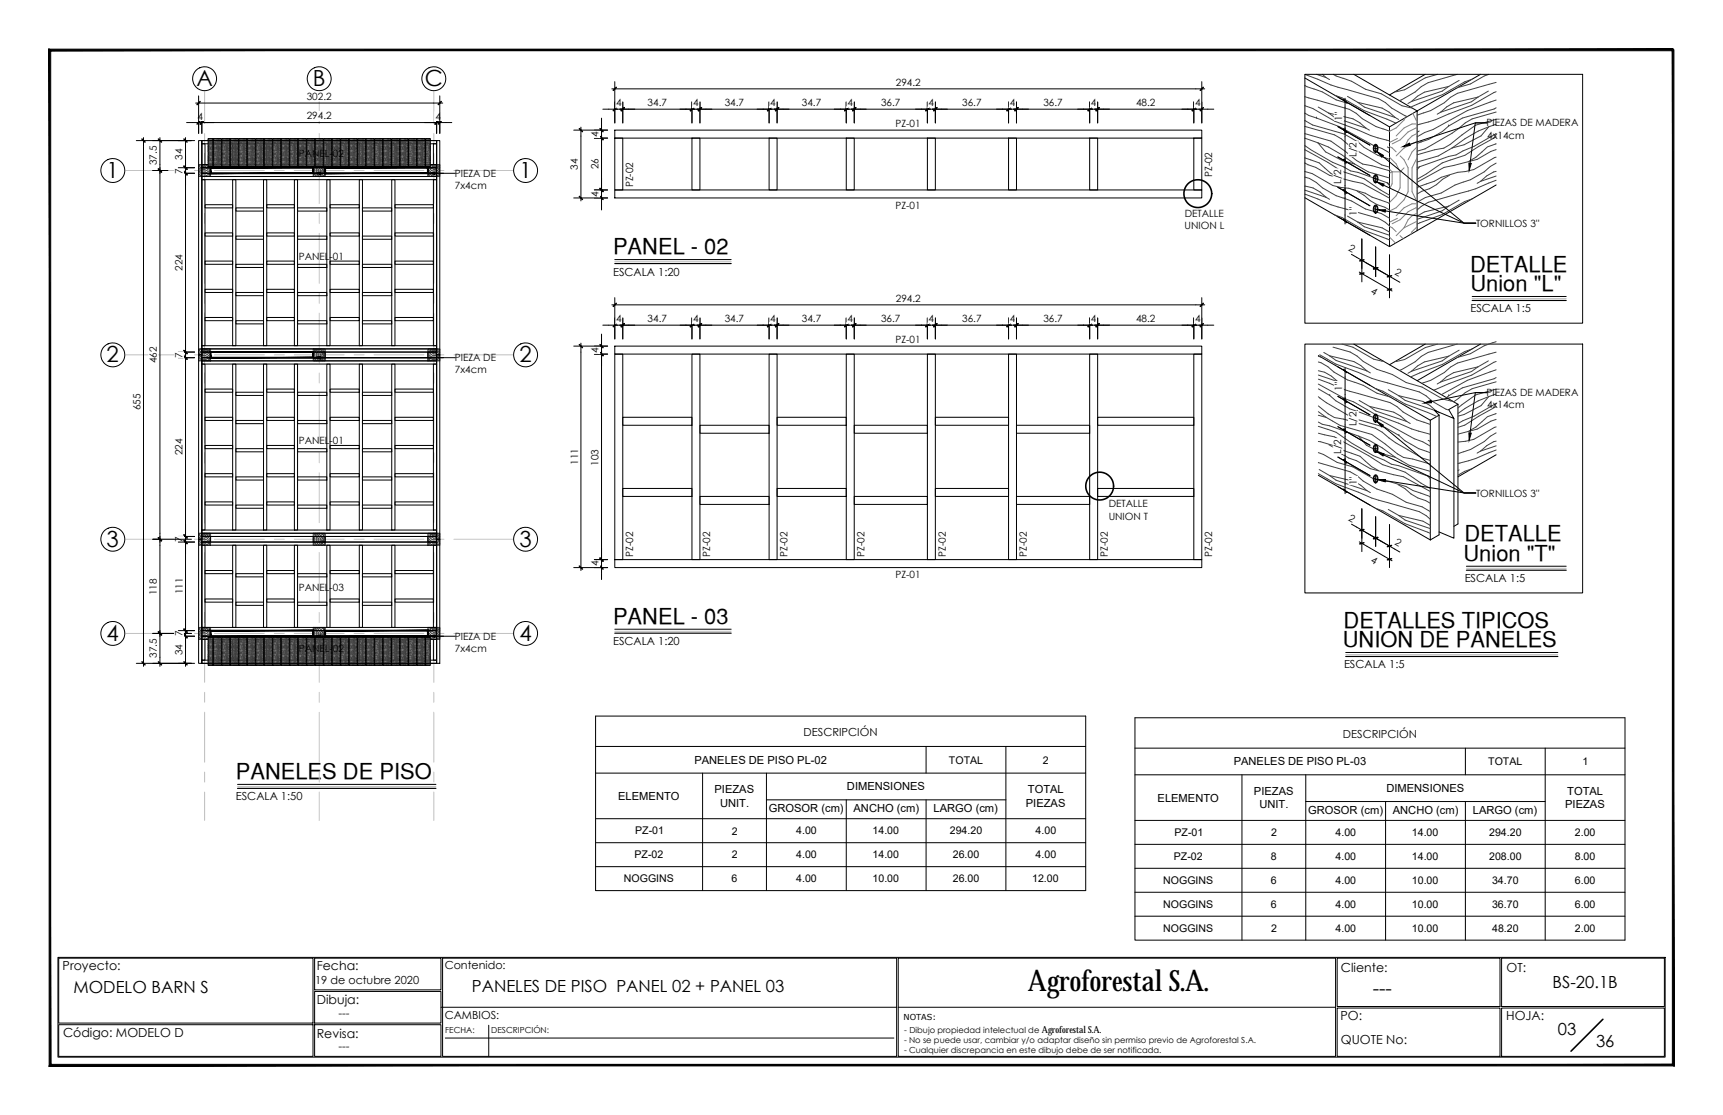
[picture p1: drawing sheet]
<svg xmlns="http://www.w3.org/2000/svg" width="432mm" height="279mm" viewBox="0 0 432 279" stroke-linecap="round" stroke-linejoin="round" font-family="sans-serif">
<defs><g id="words">
<text font-size="7.4" x="257.6" y="248.3">Agroforestal S.A.</text>
<g font-size="5.6">
<text x="49.2" y="21.6">A</text>
<text x="78.4" y="21.6">B</text>
<text x="106.4" y="21.6">C</text>
<text x="26.7" y="44.6">1</text>
<text x="130.2" y="44.6">1</text>
<text x="26.7" y="90.8">2</text>
<text x="130.2" y="90.8">2</text>
<text x="26.7" y="137">3</text>
<text x="130.2" y="137">3</text>
<text x="26.7" y="160.6">4</text>
<text x="130.2" y="160.6">4</text>
</g>
<g font-size="5.5">
<text x="153.6" y="63.8">PANEL - 02</text>
<text x="368.4" y="68.1">DETALLE</text>
<text x="368.5" y="73">Union &quot;L&quot;</text>
<text x="367" y="135.7">DETALLE</text>
<text x="366.8" y="140.6">Union &quot;T&quot;</text>
<text x="153.6" y="156.4">PANEL - 03</text>
<text x="336.7" y="157.3">DETALLES TIPICOS</text>
<text x="336.5" y="162.2">UNION DE PANELES</text>
<text x="59.1" y="195.3">PANELES DE PISO</text>
</g>
<text font-size="4.9" x="344" y="249.2">---</text>
<g font-size="4.2">
<text x="18.4" y="248.8">MODELO BARN S</text>
<text x="118.2" y="248.6">PANELES DE PISO PANEL 02 + PANEL 03</text>
<text x="389.1" y="247.7">BS-20.1B</text>
<text x="390.4" y="259.4">03</text>
<text x="400" y="262.3">36</text>
</g>
<g font-size="3.1">
<text x="15.7" y="243.2">Proyecto:</text>
<text x="79.4" y="243.2">Fecha:</text>
<text x="336.1" y="243.7">Cliente:</text>
<text x="377.6" y="243.6">OT:</text>
<text x="79.4" y="251.6">Dibuja:</text>
<text x="336" y="255.5">PO:</text>
<text x="377.5" y="255.5">HOJA:</text>
<text x="15.8" y="260">Código: MODELO D</text>
<text x="79.4" y="260.1">Revisa:</text>
<text x="336" y="261.5">QUOTE No:</text>
</g>
<g font-size="2.8">
<text x="153.6" y="69">ESCALA 1:20</text>
<text x="368.5" y="78.3">ESCALA 1:5</text>
<text x="367.1" y="145.9">ESCALA 1:5</text>
<text x="153.6" y="161.7">ESCALA 1:20</text>
<text x="336.8" y="167.5">ESCALA 1:5</text>
<text x="201.4" y="184.5">DESCRIPCIÓN</text>
<text x="336.5" y="184.9">DESCRIPCIÓN</text>
<text x="174" y="191.4">PANELES DE PISO PL-02</text>
<text x="309.2" y="191.8">PANELES DE PISO PL-03</text>
<text x="59.1" y="200.6">ESCALA 1:50</text>
<text x="154.9" y="200.4">ELEMENTO</text>
<text x="179.1" y="198.8">PIEZAS</text>
<text x="180.4" y="202.1">UNIT.</text>
<text x="192.7" y="203.5">GROSOR (cm)</text>
<text x="212.3" y="198.1">DIMENSIONES</text>
<text x="213.9" y="203.5">ANCHO (cm)</text>
<text x="234" y="203.5">LARGO (cm)</text>
<text x="257.1" y="202.1">PIEZAS</text>
<text x="257.6" y="198.8">TOTAL</text>
<text x="290.1" y="200.9">ELEMENTO</text>
<text x="314.2" y="199.2">PIEZAS</text>
<text x="315.6" y="202.5">UNIT.</text>
<text x="327.8" y="203.9">GROSOR (cm)</text>
<text x="347.4" y="198.5">DIMENSIONES</text>
<text x="349.1" y="203.9">ANCHO (cm)</text>
<text x="369.1" y="203.9">LARGO (cm)</text>
<text x="392.2" y="202.5">PIEZAS</text>
<text x="392.8" y="199.2">TOTAL</text>
<text x="111.4" y="242.9">Contenido:</text>
<text x="79" y="246.5">19 de octubre 2020</text>
<text x="84.8" y="254.8">---</text>
<text x="111.4" y="255.3">CAMBIOS:</text>
<text x="84.8" y="263.1">---</text>
</g>
<g font-size="2.7">
<text x="237.8" y="191.3">TOTAL</text>
<text x="261.4" y="191.3">2</text>
<text x="373" y="191.8">TOTAL</text>
<text x="396.6" y="191.8">1</text>
<text x="159.2" y="209.1">PZ-01</text>
<text x="183.4" y="209.1">2</text>
<text x="199.5" y="209.1">4.00</text>
<text x="218.7" y="209.1">14.00</text>
<text x="238" y="209.1">294.20</text>
<text x="259.5" y="209.1">4.00</text>
<text x="294.4" y="209.5">PZ-01</text>
<text x="318.5" y="209.5">2</text>
<text x="334.7" y="209.5">4.00</text>
<text x="353.8" y="209.5">14.00</text>
<text x="373.2" y="209.5">294.20</text>
<text x="394.7" y="209.5">2.00</text>
<text x="159" y="215.1">PZ-02</text>
<text x="183.4" y="215.1">2</text>
<text x="199.5" y="215.1">4.00</text>
<text x="218.7" y="215.1">14.00</text>
<text x="238.8" y="215.1">26.00</text>
<text x="259.5" y="215.1">4.00</text>
<text x="294.2" y="215.5">PZ-02</text>
<text x="318.5" y="215.5">8</text>
<text x="334.7" y="215.5">4.00</text>
<text x="353.8" y="215.5">14.00</text>
<text x="373.2" y="215.5">208.00</text>
<text x="394.7" y="215.5">8.00</text>
<text x="156.4" y="221.1">NOGGINS</text>
<text x="183.3" y="221.1">6</text>
<text x="199.5" y="221.1">4.00</text>
<text x="218.7" y="221.1">10.00</text>
<text x="238.8" y="221.1">26.00</text>
<text x="258.7" y="221.1">12.00</text>
<text x="291.5" y="221.5">NOGGINS</text>
<text x="318.5" y="221.5">6</text>
<text x="334.7" y="221.5">4.00</text>
<text x="353.8" y="221.5">10.00</text>
<text x="373.9" y="221.5">34.70</text>
<text x="394.7" y="221.5">6.00</text>
<text x="291.5" y="227.5">NOGGINS</text>
<text x="318.5" y="227.5">6</text>
<text x="334.7" y="227.5">4.00</text>
<text x="353.8" y="227.5">10.00</text>
<text x="373.9" y="227.5">36.70</text>
<text x="394.7" y="227.5">6.00</text>
<text x="291.5" y="233.5">NOGGINS</text>
<text x="318.5" y="233.5">2</text>
<text x="334.7" y="233.5">4.00</text>
<text x="353.8" y="233.5">10.00</text>
<text x="374" y="233.5">48.20</text>
<text x="394.7" y="233.5">2.00</text>
</g>
<g font-size="2.5">
<text x="224.5" y="21.5">294.2</text>
<text x="49.5" y="30">4</text>
<text x="76.9" y="25.1">302.2</text>
<text x="76.9" y="29.9">294.2</text>
<text x="109.1" y="30">4</text>
<text x="154.4" y="26.6">4</text>
<text x="162.3" y="26.6">34.7</text>
<text x="173.7" y="26.6">4</text>
<text x="181.6" y="26.6">34.7</text>
<text x="193.1" y="26.6">4</text>
<text x="201" y="26.6">34.7</text>
<text x="212.4" y="26.6">4</text>
<text x="220.8" y="26.6">36.7</text>
<text x="232.7" y="26.6">4</text>
<text x="241.1" y="26.6">36.7</text>
<text x="253.1" y="26.6">4</text>
<text x="261.5" y="26.6">36.7</text>
<text x="273.4" y="26.6">4</text>
<text x="284.7" y="26.6">48.2</text>
<text x="299.5" y="26.6">4</text>
<text x="150" y="34.3" transform="rotate(-90 150 34.3)">4</text>
<text x="224.4" y="31.9">PZ-01</text>
<text x="336.4" y="30.3" transform="rotate(-90 336.4 30.3)">1&quot;</text>
<text x="372.5" y="31.7">PIEZAS DE MADERA</text>
<text x="372.7" y="34.7">4x14cm</text>
<text x="39.3" y="41.4" transform="rotate(-90 39.3 41.4)">37.5</text>
<text x="45.7" y="40" transform="rotate(-90 45.7 40)">34</text>
<text x="74.9" y="39.4">PANEL-02</text>
<text x="339.9" y="39.2" transform="rotate(-90 339.9 39.2)">L/2</text>
<text x="45.7" y="43.5" transform="rotate(-90 45.7 43.5)">7</text>
<text x="114" y="44.3">PIEZA DE</text>
<text x="114" y="47.3">7x4cm</text>
<text x="144.8" y="42.5" transform="rotate(-90 144.8 42.5)">34</text>
<text x="150" y="42.5" transform="rotate(-90 150 42.5)">26</text>
<text x="158.7" y="46.9" transform="rotate(-90 158.7 46.9)">PZ-02</text>
<text x="303.8" y="44.4" transform="rotate(-90 303.8 44.4)">PZ-02</text>
<text x="336.1" y="46" transform="rotate(-90 336.1 46)">L/2</text>
<text x="150" y="49.3" transform="rotate(-90 150 49.3)">4</text>
<text x="224.4" y="52.3">PZ-01</text>
<text x="296.9" y="57.4">UNION L</text>
<text x="296.9" y="54.3">DETALLE</text>
<text x="340" y="54" transform="rotate(-90 340 54)">1&quot;</text>
<text x="369.9" y="56.8">TORNILLOS 3''</text>
<text x="74.9" y="65.1">PANEL-01</text>
<text x="337.8" y="62.6" transform="rotate(30 337.8 62.6)">2</text>
<text x="45.8" y="67.9" transform="rotate(-90 45.8 67.9)">224</text>
<text x="349.4" y="68.8" transform="rotate(30 349.4 68.8)">2</text>
<text x="224.5" y="75.6">294.2</text>
<text x="343.4" y="73.3" transform="rotate(30 343.4 73.3)">4</text>
<text x="154.4" y="80.8">4</text>
<text x="162.3" y="80.7">34.7</text>
<text x="173.7" y="80.8">4</text>
<text x="181.6" y="80.7">34.7</text>
<text x="193.1" y="80.8">4</text>
<text x="201" y="80.7">34.7</text>
<text x="212.4" y="80.8">4</text>
<text x="220.8" y="80.7">36.7</text>
<text x="232.7" y="80.8">4</text>
<text x="241.1" y="80.7">36.7</text>
<text x="253.1" y="80.8">4</text>
<text x="261.5" y="80.7">36.7</text>
<text x="273.4" y="80.8">4</text>
<text x="284.7" y="80.7">48.2</text>
<text x="299.5" y="80.8">4</text>
<text x="45.7" y="89.7" transform="rotate(-90 45.7 89.7)">7</text>
<text x="150" y="88.4" transform="rotate(-90 150 88.4)">4</text>
<text x="224.4" y="86">PZ-01</text>
<text x="39.3" y="91" transform="rotate(-90 39.3 91)">462</text>
<text x="114" y="90.5">PIEZA DE</text>
<text x="114" y="93.5">7x4cm</text>
<text x="336.4" y="97.9" transform="rotate(-90 336.4 97.9)">1&quot;</text>
<text x="372.5" y="99.3">PIEZAS DE MADERA</text>
<text x="35.2" y="102.8" transform="rotate(-90 35.2 102.8)">655</text>
<text x="339.9" y="106.8" transform="rotate(-90 339.9 106.8)">L/2</text>
<text x="372.7" y="102.3">4x14cm</text>
<text x="74.9" y="111.3">PANEL-01</text>
<text x="336.1" y="113.7" transform="rotate(-90 336.1 113.7)">L/2</text>
<text x="45.8" y="114.1" transform="rotate(-90 45.8 114.1)">224</text>
<text x="144.9" y="116.5" transform="rotate(-90 144.9 116.5)">111</text>
<text x="150" y="116.7" transform="rotate(-90 150 116.7)">103</text>
<text x="340" y="121.6" transform="rotate(-90 340 121.6)">1&quot;</text>
<text x="369.9" y="124.4">TORNILLOS 3''</text>
<text x="277.8" y="127.1">DETALLE</text>
<text x="277.8" y="130.2">UNION T</text>
<text x="337.8" y="130.2" transform="rotate(30 337.8 130.2)">2</text>
<text x="45.7" y="135.9" transform="rotate(-90 45.7 135.9)">7</text>
<text x="349.4" y="136.4" transform="rotate(30 349.4 136.4)">2</text>
<text x="150" y="141.9" transform="rotate(-90 150 141.9)">4</text>
<text x="158.7" y="139.6" transform="rotate(-90 158.7 139.6)">PZ-02</text>
<text x="178" y="139.6" transform="rotate(-90 178 139.6)">PZ-02</text>
<text x="197.3" y="139.6" transform="rotate(-90 197.3 139.6)">PZ-02</text>
<text x="216.7" y="139.6" transform="rotate(-90 216.7 139.6)">PZ-02</text>
<text x="237" y="139.6" transform="rotate(-90 237 139.6)">PZ-02</text>
<text x="257.3" y="139.6" transform="rotate(-90 257.3 139.6)">PZ-02</text>
<text x="277.7" y="139.6" transform="rotate(-90 277.7 139.6)">PZ-02</text>
<text x="303.8" y="139.6" transform="rotate(-90 303.8 139.6)">PZ-02</text>
<text x="343.4" y="140.9" transform="rotate(30 343.4 140.9)">4</text>
<text x="39.3" y="149.1" transform="rotate(-90 39.3 149.1)">118</text>
<text x="45.8" y="148.9" transform="rotate(-90 45.8 148.9)">111</text>
<text x="74.9" y="148.1">PANEL-03</text>
<text x="224.4" y="144.9">PZ-01</text>
<text x="45.7" y="159.5" transform="rotate(-90 45.7 159.5)">7</text>
<text x="114" y="160.3">PIEZA DE</text>
<text x="39.3" y="164.9" transform="rotate(-90 39.3 164.9)">37.5</text>
<text x="45.7" y="164.2" transform="rotate(-90 45.7 164.2)">34</text>
<text x="74.9" y="163.3">PANEL-02</text>
<text x="114" y="163.3">7x4cm</text>
</g>
<text font-size="2.4" x="261.1" y="258.8">Agroforestal S.A.</text>
<g font-size="2.1">
<text x="226.4" y="255.5">NOTAS:</text>
<text x="111.6" y="258.8">FECHA:</text>
<text x="123.1" y="258.8">DESCRIPCIÓN:</text>
<text x="226.6" y="261.4">- No se puede usar, cambiar y/o adaptar diseño sin permiso previo de Agroforestal S.A.</text>
<text x="226.6" y="263.9">- Cualquier discrepancia en este dibujo debe de ser notificada.</text>
<text x="226.6" y="258.8">- Dibujo propiedad intelectual de</text>
</g>
</g></defs>
<!-- layer: PANELES DE PISO -->
<g fill="none" stroke="#000" stroke-width=".25">
<path d="M154.1 32.6h147.1v2h-147.1zM154.1 34.6h2v13h-2zM299.2 34.6h2v13h-2zM154.1 47.6h147.1v2h-147.1zM154.1 86.7h147.1v2h-147.1zM154.1 88.7h2v51.5h-2zM173.4 88.7h2v51.5h-2zM192.7 88.7h2v51.5h-2zM212.1 88.7h2v51.5h-2zM232.4 88.7h2v51.5h-2zM252.8 88.7h1.9v51.5h-1.9zM273.1 88.7h2v51.5h-2z"/>
<path d="M299.2 88.7h2v51.5h-2zM154.1 140.2h147.1v2h-147.1z"/>
</g>
<!-- layer: NOGGINS -->
<g fill="none" stroke="#000" stroke-width=".25">
<path d="M173.4 34.6h2v13h-2zM192.7 34.6h2v13h-2zM212.1 34.6h2v13h-2zM232.4 34.6h2v13h-2zM252.8 34.6h1.9v13h-1.9zM273.1 34.6h2v13h-2zM52.8 42h25.7v1.4h-25.7zM81.5 42h25.7v1.4h-25.7zM52.8 88.2h25.7v1.4h-25.7zM156.1 104.6h17.3v2h-17.3zM175.4 106.6h17.3v2h-17.3zM194.7 104.6h17.4v2h-17.4z"/>
<path d="M214.1 106.6h18.3v2h-18.3zM234.4 104.6h18.4v2h-18.4zM254.7 106.6h18.4v2h-18.4zM275.1 104.6h24.1v2h-24.1zM156.1 122.4h17.3v2h-17.3zM175.4 124.4h17.3v2h-17.3zM194.7 122.4h17.4v2h-17.4zM214.1 124.4h18.3v2h-18.3zM234.4 122.4h18.4v2h-18.4zM254.7 124.4h18.4v2h-18.4zM275.1 122.4h24.1v2h-24.1zM52.8 158h25.7v1.4h-25.7z"/>
<path d="M81.5 158h25.7v1.4h-25.7z"/>
</g>
<!-- layer: TEXTOS TITULOS -->
<path d="M154.1 65h29.1M368.9 74.3h23.6M154.1 157.7h29.1M367.5 141.9h25M337.2 163.5h53.2M59.5 196.6h49.8" fill="none" stroke="#000" stroke-width=".25"/>
<path d="M154.1 66h29.1M368.9 75.3h23.6M154.1 158.7h29.1M367.5 142.9h25M337.2 164.5h53.2M59.5 197.5h49.8" fill="none" stroke="#000" stroke-width=".3"/>
<path d="M154.1 65.6h29.1M368.9 74.8h23.6M154.1 158.2h29.1M367.5 142.4h25M337.2 164h53.2M59.5 197.1h49.8" fill="none" stroke="#c0c0c0" stroke-width=".25"/>
<!-- layer: 0 -->
<g fill="none" stroke="#000" stroke-width=".25">
<path d="M34.2 35.2h14.6M36 34.5v132.5M40.1 34.5v9M46.5 34.5v6M46.5 39v7.4M46.8 30.7h6.8M49 25.8h62M49.8 24v9.4M49.8 30.7h58.1M50.6 35.2h58.8v6.8h-58.8zM50.6 28.9v4.5M106.4 30.7h6.8"/>
<path d="M109.4 28.9v4.5M110.2 24v9.4M143.8 32.6h8.5M145.6 31.9v18.4M148.9 34.6h3.4M150.7 36.1v12.2M150.7 29.6v8M151.1 27.4h8M153.3 22.3h148.6M154.1 20.5v10.3M155.3 27.4h16.6M156.1 25.6v5.2"/>
<path d="M170.4 27.4h8M173.4 25.6v5.2M174.7 27.4h16.5M175.4 25.6v5.2M189.7 27.4h8M192.7 25.6v5.2M194 27.4h16.6M194.7 25.6v5.2M209.1 27.4h8M212.1 25.6v5.2M213.3 27.4h17.6M214.1 25.6v5.2"/>
<path d="M229.4 27.4h8M232.4 25.6v5.2M233.7 27.4h17.5M234.4 25.6v5.2M249.7 27.4h8M252.8 25.6v5.2M254 27.4h17.6M254.7 25.6v5.2M270.1 27.4h8M273.1 25.6v5.2M274.3 27.4h23.4M275.1 25.6v5.2"/>
<path d="M296.2 27.4h8M299.2 25.6v5.2M301.2 20.5v10.3M337.1 24.6v2.3M337.1 31.3v3M337.1 38.9v3M346.5 39.2l20.4 16.7h2.9M353.3 36.2l16.4-5.4h3h-3l-1.3 10.1M38.3 42.7h3.8M40.1 42v117.5M44.7 43.4h4.1M44.7 42h4.1"/>
<path d="M46.5 44.9v44.1M50.6 44.2h58.8v44h-58.8zM80.3 43.4h33.8M109 43.4h2.2M143.8 49.6h8.5M148.9 47.6h3.4M150.7 44.6v8M337.1 46.5v3M337.1 53.9v2.2M346.7 46.4l20.2 9.5h2.9M347.2 52.9l19.7 3h2.9M153.3 76.4h148.6"/>
<path d="M154.1 74.6v10.3M156.1 79.7v5.2M173.4 79.7v5.2M175.4 79.7v5.2M192.7 79.7v5.2M194.7 79.7v5.2M212.1 79.7v5.2M214.1 79.7v5.2M232.4 79.7v5.2M234.4 79.7v5.2M252.8 79.7v5.2M254.7 79.7v5.2"/>
<path d="M273.1 79.7v5.2M275.1 79.7v5.2M299.2 79.7v5.2M301.2 74.6v10.3M340 64.5l1.9 1.1M340.6 68.2l2 1.1M343.5 66.5l2.6 1.5M346.9 71.8l2 1.1M347.6 68.9l1.9 1.1M44.7 89.6h4.1M44.7 88.2h4.1M46.5 91.1v44.1"/>
<path d="M46.5 85.2v7.4M50.6 89.6h58.8v44.8h-58.8zM111.2 89.6h-30.9h33.8M143.8 86.7h8.5M145.6 86v57M148.9 88.7h3.4M150.7 90.2v50.8M150.7 83.7v8M151.1 81.5h8M155.3 81.5h16.6M170.4 81.5h8M174.7 81.5h16.5"/>
<path d="M189.7 81.5h8M194 81.5h16.6M209.1 81.5h8M213.3 81.5h17.6M229.4 81.5h8M233.7 81.5h17.5M249.7 81.5h8M254 81.5h17.6M270.1 81.5h8M274.3 81.5h23.4M296.2 81.5h8M337.1 92.2v2.3"/>
<path d="M337.1 98.9v3M337.1 106.5v3M337.1 114.1v3M346.5 106.8l20.4 16.7h2.9M346.7 114l20.2 9.5h2.9M358.7 100.6l11-2.2h3h-3l-1.3 10.1M38.3 135.1h9.7M44.7 134.4h4.1M44.7 135.8h4.1M46.5 137.3v21.5M46.5 131.4v7.4M50.6 135.8h58.8v22.2h-58.8z"/>
<path d="M150.7 137.2v8M337.1 121.5v2.2M340 132.1l1.9 1.1M340.6 135.8l2 1.1M343.5 134.1l2.6 1.5M346.9 139.4l2 1.1M347.2 120.4l19.7 3.1h2.9M347.6 136.5l1.9 1.1M38.3 158.7h9.7M40.1 158v9M44.7 159.4h4.1M44.7 158h4.1"/>
<path d="M46.5 158.7v8.3M46.5 155v7.4M50.6 159.4h58.8v6.8h-58.8zM80.3 159.4h33.8M109 159.4h2.2M143.8 142.2h8.5M148.9 140.2h3.4M34.2 166.2h14.6"/>
</g>
<g fill="none" stroke="#000" stroke-width=".4">
<path d="M35.6 34.9l.7 .7M39.7 34.9l.8 .7M46.1 34.9l.8 .7M50.1 30.3l-.7 .8M50.1 25.5l-.7 .7M50.9 30.3l-.7 .8M109.8 30.3l-.7 .8M110.6 30.3l-.8 .8M110.6 25.5l-.8 .7M145.2 32.2l.8 .8M150.4 34.2l.7 .8M150.4 32.2l.7 .8"/>
<path d="M154.4 27l-.7 .7M154.4 21.9l-.7 .7M156.4 27l-.7 .7M173.8 27l-.8 .7M175.8 27l-.8 .7M193.1 27l-.7 .7M195.1 27l-.7 .7M212.4 27l-.7 .7M214.5 27l-.8 .7M232.8 27l-.8 .7M234.8 27l-.8 .7M253.1 27l-.7 .7"/>
<path d="M255.1 27l-.7 .7M273.5 27l-.8 .7M275.5 27l-.8 .7M299.6 27l-.8 .7M301.6 27l-.8 .7M301.6 21.9l-.8 .7M336.7 40l.8 .7M336.7 32.4l.8 .7M336.7 25l.8 .7M39.7 42.4l.8 .7M46.1 43.1l.8 .7M46.1 41.7l.8 .7"/>
<path d="M145.2 49.2l.8 .8M150.4 49.2l.7 .8M150.4 47.2l.7 .8M336.7 47.6l.8 .7M336.7 55l.8 .7M154.4 76l-.7 .8M301.6 76l-.8 .8M341.8 65.1l-1 .3M341.8 68.4l-1 .3M345.3 67.1l-1.1 .3M348.7 69.1l-1 .3M348.7 72.4l-1 .3"/>
<path d="M46.1 89.2l.8 .8M46.1 87.9l.8 .7M145.2 86.4l.8 .7M150.4 88.4l.7 .7M150.4 86.4l.7 .7M154.4 81.1l-.7 .8M156.4 81.1l-.7 .8M173.8 81.1l-.8 .8M175.8 81.1l-.8 .8M193.1 81.1l-.7 .8M195.1 81.1l-.7 .8M212.4 81.1l-.7 .8"/>
<path d="M214.5 81.1l-.8 .8M232.8 81.1l-.8 .8M234.8 81.1l-.8 .8M253.1 81.1l-.7 .8M255.1 81.1l-.7 .8M273.5 81.1l-.8 .8M275.5 81.1l-.8 .8M299.6 81.1l-.8 .8M301.6 81.1l-.8 .8M336.7 100l.8 .7M336.7 92.6l.8 .7M336.7 107.6l.8 .7"/>
<path d="M336.7 115.2l.8 .7M39.7 134.8l.8 .7M46.1 134.1l.8 .7M46.1 135.5l.8 .7M150.4 139.9l.7 .7M336.7 122.6l.8 .7M341.8 132.7l-1 .3M341.8 136l-1 .3M345.3 134.7l-1.1 .3M348.7 136.7l-1 .3M39.7 158.3l.8 .8M46.1 159.1l.8 .7"/>
<path d="M46.1 157.7l.8 .7M145.2 141.9l.8 .7M150.4 141.9l.7 .7M348.7 140l-1 .3M35.6 165.9l.7 .7M39.7 165.9l.8 .7M46.1 165.9l.8 .7"/>
</g>
<g fill="#fff" stroke="#fff" stroke-width=".25">
<path d="M148 47.8v1.6h2.2zM148 47.8h2.2v1.6z"/>
<path d="M148 39.6v3h2.2zM148 39.6h2.2v3z"/>
<path d="M148 32.8v1.6h2.2zM148 32.8h2.2v1.6z"/>
<path d="M142.8 39.6v3h2.3zM142.8 39.6h2.3v3z"/>
<path d="M154.3 24.6v2.2l1.6-2.2zM155.9 24.6v2.2h-1.6z"/>
<path d="M162.2 24.6v2.2l5.1-2.2zM162.2 26.8l5.1-2.2v2.2z"/>
<path d="M173.6 24.6v2.2l1.6-2.2zM175.2 24.6v2.2h-1.6z"/>
<path d="M181.5 24.6v2.2l5.1-2.2zM181.5 26.8l5.1-2.2v2.2z"/>
<path d="M192.9 24.6v2.2l1.7-2.2zM194.6 24.6v2.2h-1.7z"/>
<path d="M200.9 24.6v2.2l5-2.2zM200.9 26.8l5-2.2v2.2z"/>
<path d="M212.3 24.6v2.2l1.6-2.2zM213.9 24.6v2.2h-1.6z"/>
<path d="M220.7 24.6v2.2l5.1-2.2zM220.7 26.8l5.1-2.2v2.2z"/>
<path d="M232.6 24.6v2.2l1.6-2.2zM234.2 24.6v2.2h-1.6z"/>
<path d="M241 24.6v2.2l5.1-2.2zM241 26.8l5.1-2.2v2.2z"/>
<path d="M252.9 24.6v2.2l1.7-2.2zM254.6 24.6v2.2h-1.7z"/>
<path d="M261.4 24.6v2.2l5-2.2zM261.4 26.8l5-2.2v2.2z"/>
<path d="M273.3 24.6v2.2l1.6-2.2zM274.9 24.6v2.2h-1.6z"/>
<path d="M284.6 24.6v2.2l5.1-2.2zM284.6 26.8l5.1-2.2v2.2z"/>
<path d="M299.4 24.6v2.2l1.6-2.2zM301 24.6v2.2h-1.6z"/>
<path d="M224.4 19.5v2.2l6.5-2.2zM224.4 21.7l6.5-2.2v2.2z"/>
<path d="M37.3 86.7v4.4h2.3zM37.3 86.7h2.3v4.4z"/>
<path d="M37.3 160v5h2.3zM37.3 160h2.3v5z"/>
<path d="M76.8 27.9v2.3l6.4-2.3zM76.8 30.2l6.4-2.3v2.3z"/>
<path d="M43.8 109.8v4.4h2.2zM43.8 109.8h2.2v4.4z"/>
<path d="M43.8 63.6v4.4h2.2zM43.8 63.6h2.2v4.4z"/>
<path d="M37.3 36.5v5h2.3zM37.3 36.5h2.3v5z"/>
<path d="M33.2 98.6v4.2h2.2zM33.2 98.6h2.2v4.2z"/>
<path d="M43.8 42v1.5h2.2zM43.8 42h2.2v1.5z"/>
<path d="M43.8 88.2v1.5h2.2zM43.8 88.2h2.2v1.5z"/>
<path d="M43.8 134.4v1.5h2.2zM43.8 134.4h2.2v1.5z"/>
<path d="M43.7 161.3v3h2.3zM43.7 161.3h2.3v3z"/>
<path d="M49.4 28v2.2l1.6-2.2zM51 28v2.2h-1.6z"/>
<path d="M109 28v2.2l1.6-2.2zM110.6 28v2.2h-1.6z"/>
<path d="M37.3 144.9v4.1h2.3zM37.3 144.9h2.3v4.1z"/>
<path d="M43.8 158v1.5h2.2zM43.8 158h2.2v1.5z"/>
<path d="M43.8 145.1v3.6h2.2zM43.8 145.1h2.2v3.6z"/>
<path d="M43.7 37.1v3h2.3zM43.7 37.1h2.3v3z"/>
<path d="M76.8 23.1v2.2l6.4-2.2zM76.8 25.3l6.4-2.2v2.2z"/>
<path d="M148 140.4v1.6h2.2zM148 140.4h2.2v1.6z"/>
<path d="M148 112.4v4.1h2.2zM148 112.4h2.2v4.1z"/>
<path d="M148 86.9v1.6h2.2zM148 86.9h2.2v1.6z"/>
<path d="M142.9 112.7v3.6h2.2zM142.9 112.7h2.2v3.6z"/>
<path d="M154.3 78.8v2.2l1.6-2.2zM155.9 78.8v2.2h-1.6z"/>
<path d="M162.2 78.7v2.3l5.1-2.3zM162.2 81l5.1-2.3v2.3z"/>
<path d="M173.6 78.8v2.2l1.6-2.2zM175.2 78.8v2.2h-1.6z"/>
<path d="M181.5 78.7v2.3l5.1-2.3zM181.5 81l5.1-2.3v2.3z"/>
<path d="M192.9 78.8v2.2l1.7-2.2zM194.6 78.8v2.2h-1.7z"/>
<path d="M200.9 78.7v2.3l5-2.3zM200.9 81l5-2.3v2.3z"/>
<path d="M212.3 78.8v2.2l1.6-2.2zM213.9 78.8v2.2h-1.6z"/>
<path d="M220.7 78.7v2.3l5.1-2.3zM220.7 81l5.1-2.3v2.3z"/>
<path d="M232.6 78.8v2.2l1.6-2.2zM234.2 78.8v2.2h-1.6z"/>
<path d="M241 78.7v2.3l5.1-2.3zM241 81l5.1-2.3v2.3z"/>
<path d="M252.9 78.8v2.2l1.7-2.2zM254.6 78.8v2.2h-1.7z"/>
<path d="M261.4 78.7v2.3l5-2.3zM261.4 81l5-2.3v2.3z"/>
<path d="M273.3 78.8v2.2l1.6-2.2zM274.9 78.8v2.2h-1.6z"/>
<path d="M284.6 78.7v2.3l5.1-2.3zM284.6 81l5.1-2.3v2.3z"/>
<path d="M299.4 78.8v2.2l1.6-2.2zM301 78.8v2.2h-1.6z"/>
<path d="M224.4 73.6v2.3l6.5-2.3zM224.4 75.9l6.5-2.3v2.3z"/>
</g>
<!-- layer: 1 -->
<g fill="none" stroke="#000" stroke-width=".4">
<circle cx="300.2" cy="48.5" r="3.5"/>
<circle cx="275.6" cy="121.8" r="3.5"/>
</g>
<!-- layer: cotas -->
<g fill="none" stroke="#000" stroke-width=".25">
<path d="M149.3 179.4h122.8v43.8h-122.8zM284.4 179.9h122.8v55.7h-122.8zM149.3 187h122.8M149.3 193.7h122.8M176.1 193.7v29.5M192.1 193.7v29.5M232.1 187v6.7M252.1 187v36.2M284.4 187.5h122.8M284.4 194.2h122.8M311.2 194.2v41.4M327.2 194.2v41.4"/>
<path d="M367.2 187.5v6.7M387.2 187.5v48.1M149.3 205.2h122.8M149.3 211.2h122.8M149.3 217.2h122.8M192.1 200.4h60M212.1 200.4v22.8M232.1 200.4v22.8M284.4 205.6h122.8M284.4 211.6h122.8M284.4 217.6h122.8M327.2 200.9h60"/>
<path d="M347.2 200.9v34.7M367.2 200.9v34.7M284.4 223.6h122.8M284.4 229.6h122.8"/>
</g>
<!-- layer: REF_ESTRUCTURA|EJES -->
<g fill="none" stroke="#c0c0c0" stroke-width=".25">
<path d="M51.3 22.7v8.3M51.3 33.5v2.5M51.3 38.5v12.5M80 22.7v8.3M80 33.5v2.5M80 38.5v12.5M108.7 22.7v8.3M108.7 33.5v2.5M108.7 38.5v12.5M31.3 42.7h14.9M48.7 42.7h2.5M51.3 53.5v2.5"/>
<path d="M51.3 58.5v12.5M53.7 42.7h12.5M68.7 42.7h2.5M73.7 42.7h12.5M80 53.5v2.5M80 58.5v12.5M88.7 42.7h2.5M93.7 42.7h12.5M108.7 53.5v2.5M108.7 58.5v12.5M108.7 42.7h2.5M113.7 42.7h15"/>
<path d="M51.3 73.5v2.5M51.3 78.5v12.5M80 73.5v2.5M80 78.5v12.5M108.7 73.5v2.5M108.7 78.5v12.5M31.3 88.9h14.9M48.7 88.9h2.5M51.3 93.5v2.5M51.3 98.5v12.5M53.7 88.9h12.5M68.7 88.9h2.5"/>
<path d="M73.7 88.9h12.5M80 93.5v2.5M80 98.5v12.5M88.7 88.9h2.5M93.7 88.9h12.5M108.7 93.5v2.5M108.7 98.5v12.5M108.7 88.9h2.5M113.7 88.9h15M51.3 113.5v2.5M51.3 118.5v12.5M80 113.5v2.5"/>
<path d="M80 118.5v12.5M108.7 113.5v2.5M108.7 118.5v12.5M31.3 135.1h14.9M48.7 135.1h2.5M51.3 133.5v2.5M51.3 138.5v12.5M53.7 135.1h12.5M68.7 135.1h2.5M73.7 135.1h12.5M80 133.5v2.5M80 138.5v12.5"/>
<path d="M88.7 135.1h2.5M93.7 135.1h12.5M108.7 133.5v2.5M108.7 138.5v12.5M108.7 135.1h2.5M113.7 135.1h15M31.3 158.7h14.9M48.7 158.7h2.5M51.3 153.5v2.5M51.3 158.5v12.5M53.7 158.7h12.5M68.7 158.7h2.5"/>
<path d="M73.7 158.7h12.5M80 153.5v2.5M80 158.5v12.5M88.7 158.7h2.5M93.7 158.7h12.5M108.7 153.5v2.5M108.7 158.5v12.5M108.7 158.7h2.5M113.7 158.7h15M51.3 173.5v2.5M51.3 178.5v12.5M80 173.5v2.5"/>
<path d="M80 178.5v12.5M108.7 173.5v2.5M108.7 178.5v12.5M51.3 193.5v2.5M51.3 198.5v7.1M80 193.5v2.5M80 198.5v7.1M108.7 193.5v2.5M108.7 198.5v7.1"/>
</g>
<g fill="#fff" stroke="#fff" stroke-width=".25">
<path d="M48.5 20.7l5.5 .2-5.4 .2z"/>
<path d="M25.5 43.8l5.6 .1-5.5 .2z"/>
<path d="M77.2 20.7l5.6 .2-5.5 .2z"/>
<path d="M105.9 20.7l5.6 .2-5.5 .2z"/>
<path d="M25.5 89.9l5.6 .2-5.5 .2z"/>
<path d="M25.5 136.1l5.6 .2-5.5 .2z"/>
<path d="M128.9 43.8l5.6 .1-5.5 .2z"/>
<path d="M128.9 89.9l5.6 .2-5.5 .2z"/>
<path d="M128.9 136.1l5.6 .2-5.5 .2z"/>
<path d="M25.5 159.7l5.6 .2-5.5 .2z"/>
<path d="M128.9 159.7l5.6 .2-5.5 .2z"/>
<path d="M50.2 22.5l1.9 .1zM50.5 22.6h1.6zM50.8 22.7l1.3-.1zM50.8 22.7h.8z"/>
<path d="M50.2 22.5h2.2zM50.2 22.5h2.2l.4-.2z"/>
<path d="M49.2 21.9l.3 .2h3.6zM49.5 22.1h3.6l-3.4 .2zM49.7 22.3h3.1l.3-.2zM49.7 22.3h3.1l-2.6 .2z"/>
<path d="M49.2 21.9h4.2l-.3 .2zM49 21.7l.2 .2h4.2zM49 21.7h4.6l-.2 .2zM49 21.7h4.6l.2-.3z"/>
<path d="M48.6 21.1l5.4-.2v.2zM48.6 21.1l5.2 .3 .2-.3zM48.6 21.1l5.2 .3-4.8 .3z"/>
<path d="M48.5 20.7l5.7-.2-.2 .4zM48.3 20.1l.2 .6 5.7-.2zM48.3 20.1l6-.1-.1 .5zM48.3 20.1l6-.1zM48.3 19.7l6 .3-6 .1z"/>
<path d="M48.3 19.7h6v.3zM48.3 19.7h6v-.3z"/>
<path d="M48.4 18.7v.3l5.8 .1zM48.4 19l5.8 .1-5.9 .3zM48.3 19.4h6l-.1-.3zM48.3 19.4h6l-6 .3z"/>
<path d="M48.4 18.7h5.7l.1 .4zM48.6 18.4l-.2 .3h5.7zM48.6 18.4l5.3-.2 .2 .5z"/>
<path d="M49.2 17.6l-.2 .2h4.6zM49 17.8h4.6l-4.8 .2zM48.8 18l5.1 .2-.3-.4zM48.8 18l5.1 .2-5.3 .2z"/>
<path d="M49.2 17.6l4.1-.1 .3 .3zM49.2 17.6l4.1-.1-3.9-.1zM49.4 17.4l3.6-.1 .3 .2zM49.4 17.4l3.6-.1-3.4-.1zM49.6 17.2l3.2-.1 .2 .2zM49.6 17.2l3.2-.1h-2.9zM49.9 17.1h2.9z"/>
<path d="M50.5 16.8h1.3zM50.5 16.8h1.6zM50.1 17l.4-.2h1.6zM50.1 17l2.7 .1-.7-.3zM50 17l2.8 .1z"/>
<path d="M27.2 45.5l1.9 .1zM27.5 45.6h1.6zM27.8 45.7l1.3-.1zM27.8 45.7h.8z"/>
<path d="M27.2 45.5h2.2zM27.2 45.5h2.2l.4-.2z"/>
<path d="M26.2 44.9l.3 .2h3.6zM26.5 45.1h3.6l-3.4 .2zM26.7 45.3h3.1l.3-.2zM26.7 45.3h3.1l-2.6 .2z"/>
<path d="M26.2 44.9h4.2l-.3 .2zM26 44.7l.2 .2h4.2zM26 44.7h4.5l-.1 .2zM26 44.7h4.5l.3-.3z"/>
<path d="M25.6 44.1l5.5-.2-.1 .2zM25.6 44.1l5.2 .3 .2-.3zM25.6 44.1l5.2 .3-4.8 .3z"/>
<path d="M25.5 43.8l5.7-.3-.1 .4zM25.3 43.1l.2 .7 5.7-.3zM25.3 43.1l6-.1-.1 .5zM25.3 43.1l6-.1zM25.3 42.7l6 .3-6 .1z"/>
<path d="M25.3 42.7h6v.3zM25.3 42.7h6v-.3z"/>
<path d="M25.4 41.7v.3l5.8 .1zM25.4 42l5.8 .1-5.9 .3zM25.3 42.4h6l-.1-.3zM25.3 42.4h6l-6 .3z"/>
<path d="M25.4 41.7h5.7l.1 .4zM25.6 41.4l-.2 .3h5.7zM25.6 41.4l5.3-.2 .2 .5z"/>
<path d="M26.2 40.6l-.2 .2h4.6zM26 40.8h4.6l-4.8 .2zM25.8 41l5.1 .2-.3-.4zM25.8 41l5.1 .2-5.3 .2z"/>
<path d="M26.2 40.6l4.1-.1 .3 .3zM26.2 40.6l4.1-.1-3.9-.1zM26.4 40.4l3.6-.1 .3 .2zM26.4 40.4l3.6-.1-3.4-.1zM26.6 40.2l3.2-.1 .2 .2zM26.6 40.2l3.2-.1h-2.9zM26.9 40.1h2.9z"/>
<path d="M27.5 39.8h1.3zM27.5 39.8h1.6zM27.1 40l.4-.2h1.6zM27.1 40l2.7 .1-.7-.3zM27 40l2.8 .1z"/>
<path d="M78.9 22.5l1.9 .1zM79.2 22.6h1.6zM79.5 22.7l1.3-.1zM79.5 22.7h.8z"/>
<path d="M78.9 22.5h2.2zM78.9 22.5h2.2l.4-.2z"/>
<path d="M78 21.9l.2 .2h3.6zM78.2 22.1h3.6l-3.4 .2zM78.4 22.3h3.1l.3-.2zM78.4 22.3h3.1l-2.6 .2z"/>
<path d="M78 21.9h4.1l-.3 .2zM77.7 21.7l.3 .2h4.1zM77.7 21.7h4.6l-.2 .2zM77.7 21.7h4.6l.2-.3z"/>
<path d="M77.3 21.1l5.5-.2-.1 .2zM77.3 21.1l5.2 .3 .2-.3zM77.3 21.1l5.2 .3-4.8 .3z"/>
<path d="M77.2 20.7l5.7-.2-.1 .4zM77 20.1l.2 .6 5.7-.2zM77 20.1l6-.1-.1 .5zM77 20.1l6-.1zM77 19.7l6 .3-6 .1z"/>
<path d="M77 19.7h6v.3zM77 19.7h6v-.3z"/>
<path d="M77.2 18.7l-.1 .3 5.8 .1zM77.1 19l5.8 .1-5.9 .3zM77 19.4h6l-.1-.3zM77 19.4h6l-6 .3z"/>
<path d="M77.2 18.7h5.6l.1 .4zM77.3 18.4l-.1 .3h5.6zM77.3 18.4l5.3-.2 .2 .5z"/>
<path d="M77.9 17.6l-.2 .2h4.6zM77.7 17.8h4.6l-4.8 .2zM77.5 18l5.1 .2-.3-.4zM77.5 18l5.1 .2-5.3 .2z"/>
<path d="M77.9 17.6l4.1-.1 .3 .3zM77.9 17.6l4.1-.1-3.9-.1zM78.1 17.4l3.6-.1 .3 .2zM78.1 17.4l3.6-.1-3.4-.1zM78.3 17.2l3.2-.1 .2 .2zM78.3 17.2l3.2-.1h-2.9zM78.6 17.1h2.9z"/>
<path d="M79.2 16.8h1.3zM79.2 16.8h1.6zM78.8 17l.4-.2h1.6zM78.8 17l2.7 .1-.7-.3zM78.7 17l2.8 .1z"/>
<path d="M107.6 22.5l1.9 .1zM107.9 22.6h1.6zM108.2 22.7l1.3-.1zM108.2 22.7h.9z"/>
<path d="M107.6 22.5h2.3zM107.6 22.5h2.3l.3-.2z"/>
<path d="M106.7 21.9l.2 .2h3.6zM106.9 22.1h3.6l-3.3 .2zM107.2 22.3h3l.3-.2zM107.2 22.3h3l-2.6 .2z"/>
<path d="M106.7 21.9h4.1l-.3 .2zM106.5 21.7l.2 .2h4.1zM106.5 21.7h4.5l-.2 .2zM106.5 21.7h4.5l.2-.3z"/>
<path d="M106 21.1l5.5-.2-.1 .2zM106 21.1l5.2 .3 .2-.3zM106 21.1l5.2 .3-4.7 .3z"/>
<path d="M105.9 20.7l5.7-.2-.1 .4zM105.7 20.1l.2 .6 5.7-.2zM105.7 20.1l6-.1-.1 .5zM105.7 20.1l6-.1zM105.7 19.7l6 .3-6 .1z"/>
<path d="M105.7 19.7h6v.3zM105.7 19.7h6v-.3z"/>
<path d="M105.9 18.7l-.1 .3 5.8 .1zM105.8 19l5.8 .1-5.9 .3zM105.7 19.4h6l-.1-.3zM105.7 19.4h6l-6 .3z"/>
<path d="M105.9 18.7h5.6l.1 .4zM106 18.4l-.1 .3h5.6zM106 18.4l5.3-.2 .2 .5z"/>
<path d="M106.6 17.6l-.1 .2h4.5zM106.5 17.8h4.5l-4.7 .2zM106.3 18l5 .2-.3-.4zM106.3 18l5 .2-5.3 .2z"/>
<path d="M106.6 17.6l4.2-.1 .2 .3zM106.6 17.6l4.2-.1-3.9-.1zM106.9 17.4l3.5-.1 .4 .2zM106.9 17.4l3.5-.1-3.3-.1zM107.1 17.2l3.1-.1 .2 .2zM107.1 17.2l3.1-.1h-2.9zM107.3 17.1h2.9z"/>
<path d="M108 16.8h1.2zM108 16.8h1.6zM107.5 17l.5-.2h1.6zM107.5 17l2.7 .1-.6-.3zM107.4 17l2.8 .1z"/>
<path d="M27.2 91.7l1.9 .1zM27.5 91.8h1.6zM27.8 91.9l1.3-.1zM27.8 91.9h.8z"/>
<path d="M27.2 91.7h2.2zM27.2 91.7h2.2l.4-.2z"/>
<path d="M26.2 91.1l.3 .2h3.6zM26.5 91.3h3.6l-3.4 .2zM26.7 91.5h3.1l.3-.2zM26.7 91.5h3.1l-2.6 .2z"/>
<path d="M26.2 91.1h4.2l-.3 .2zM26 90.9l.2 .2h4.2zM26 90.9h4.5l-.1 .2zM26 90.9h4.5l.3-.3z"/>
<path d="M25.6 90.3l5.5-.2-.1 .2zM25.6 90.3l5.2 .3 .2-.3zM25.6 90.3l5.2 .3-4.8 .3z"/>
<path d="M25.5 89.9l5.7-.2-.1 .4zM25.3 89.3l.2 .6 5.7-.2zM25.3 89.3l6-.1-.1 .5zM25.3 89.3l6-.1zM25.3 88.9l6 .3-6 .1z"/>
<path d="M25.3 88.9h6v.3zM25.3 88.9h6v-.3z"/>
<path d="M25.4 87.9v.3l5.8 .1zM25.4 88.2l5.8 .1-5.9 .3zM25.3 88.6h6l-.1-.3zM25.3 88.6h6l-6 .3z"/>
<path d="M25.4 87.9h5.7l.1 .4zM25.6 87.6l-.2 .3h5.7zM25.6 87.6l5.3-.2 .2 .5z"/>
<path d="M26.2 86.8l-.2 .2h4.6zM26 87h4.6l-4.8 .2zM25.8 87.2l5.1 .2-.3-.4zM25.8 87.2l5.1 .2-5.3 .2z"/>
<path d="M26.2 86.8l4.1-.1 .3 .3zM26.2 86.8l4.1-.1-3.9-.1zM26.4 86.6l3.6-.1 .3 .2zM26.4 86.6l3.6-.1-3.4-.1zM26.6 86.4l3.2-.1 .2 .2zM26.6 86.4l3.2-.1h-2.9zM26.9 86.3h2.9z"/>
<path d="M27.5 86h1.3zM27.5 86h1.6zM27.1 86.2l.4-.2h1.6zM27.1 86.2l2.7 .1-.7-.3zM27 86.2l2.8 .1z"/>
<path d="M27.2 137.9l1.9 .1zM27.5 138h1.6zM27.8 138.1l1.3-.1zM27.8 138.1h.8z"/>
<path d="M27.2 137.9h2.2zM27.2 137.9h2.2l.4-.2z"/>
<path d="M26.2 137.3l.3 .2h3.6zM26.5 137.5h3.6l-3.4 .2zM26.7 137.7h3.1l.3-.2zM26.7 137.7h3.1l-2.6 .2z"/>
<path d="M26.2 137.3h4.2l-.3 .2zM26 137.1l.2 .2h4.2zM26 137.1h4.5l-.1 .2zM26 137.1h4.5l.3-.3z"/>
<path d="M25.6 136.5l5.5-.2-.1 .2zM25.6 136.5l5.2 .3 .2-.3zM25.6 136.5l5.2 .3-4.8 .3z"/>
<path d="M25.5 136.1l5.7-.2-.1 .4zM25.3 135.5l.2 .6 5.7-.2zM25.3 135.5l6-.1-.1 .5zM25.3 135.5l6-.1zM25.3 135.1l6 .3-6 .1z"/>
<path d="M25.3 135.1h6v.3zM25.3 135.1h6v-.3z"/>
<path d="M25.4 134.1v.3l5.8 .1zM25.4 134.4l5.8 .1-5.9 .3zM25.3 134.8h6l-.1-.3zM25.3 134.8h6l-6 .3z"/>
<path d="M25.4 134.1h5.7l.1 .4zM25.6 133.8l-.2 .3h5.7zM25.6 133.8l5.3-.2 .2 .5z"/>
<path d="M26.2 133l-.2 .1 4.6 .1zM26 133.1l4.6 .1-4.8 .2zM25.8 133.4l5.1 .2-.3-.4zM25.8 133.4l5.1 .2-5.3 .2z"/>
<path d="M26.2 133l4.1-.1 .3 .3zM26.2 133l4.1-.1-3.9-.1zM26.4 132.8l3.6-.1 .3 .2zM26.4 132.8l3.6-.1-3.4-.1zM26.6 132.6l3.2-.1 .2 .2zM26.6 132.6l3.2-.1h-2.9zM26.9 132.5h2.9z"/>
<path d="M27.5 132.2h1.3zM27.5 132.2h1.6zM27.1 132.4l.4-.2h1.6zM27.1 132.4l2.7 .1-.7-.3zM27 132.4l2.8 .1z"/>
<path d="M130.6 45.5l1.9 .1zM130.9 45.6h1.6zM131.2 45.7l1.3-.1zM131.2 45.7h.9z"/>
<path d="M130.6 45.5h2.3zM130.6 45.5h2.3l.3-.2z"/>
<path d="M129.7 44.9l.2 .2h3.6zM129.9 45.1h3.6l-3.3 .2zM130.2 45.3h3l.3-.2zM130.2 45.3h3l-2.6 .2z"/>
<path d="M129.7 44.9h4.1l-.3 .2zM129.5 44.7l.2 .2h4.1zM129.5 44.7h4.5l-.2 .2zM129.5 44.7h4.5l.2-.3z"/>
<path d="M129 44.1l5.5-.2-.1 .2zM129 44.1l5.2 .3 .2-.3zM129 44.1l5.2 .3-4.7 .3z"/>
<path d="M128.9 43.8l5.7-.3-.1 .4zM128.7 43.1l.2 .7 5.7-.3zM128.7 43.1l6-.1-.1 .5zM128.7 43.1l6-.1zM128.7 42.7l6 .3-6 .1z"/>
<path d="M128.7 42.7h6v.3zM128.7 42.7h6v-.3z"/>
<path d="M128.9 41.7l-.1 .3 5.9 .1zM128.8 42l5.9 .1-6 .3zM128.7 42.4h6v-.3zM128.7 42.4h6l-6 .3z"/>
<path d="M128.9 41.7h5.6l.2 .4zM129 41.4l-.1 .3h5.6zM129 41.4l5.3-.2 .2 .5z"/>
<path d="M129.6 40.6l-.1 .2h4.5zM129.5 40.8h4.5l-4.7 .2zM129.3 41l5 .2-.3-.4zM129.3 41l5 .2-5.3 .2z"/>
<path d="M129.6 40.6l4.2-.1 .2 .3zM129.6 40.6l4.2-.1-3.9-.1zM129.9 40.4l3.5-.1 .4 .2zM129.9 40.4l3.5-.1-3.3-.1zM130.1 40.2l3.1-.1 .2 .2zM130.1 40.2l3.1-.1h-2.8zM130.4 40.1h2.8z"/>
<path d="M131 39.8h1.2zM131 39.8h1.6zM130.5 40l.5-.2h1.6zM130.5 40l2.7 .1-.6-.3zM130.4 40l2.8 .1z"/>
<path d="M130.6 91.7l1.9 .1zM130.9 91.8h1.6zM131.2 91.9l1.3-.1zM131.2 91.9h.9z"/>
<path d="M130.6 91.7h2.3zM130.6 91.7h2.3l.3-.2z"/>
<path d="M129.7 91.1l.2 .2h3.6zM129.9 91.3h3.6l-3.3 .2zM130.2 91.5h3l.3-.2zM130.2 91.5h3l-2.6 .2z"/>
<path d="M129.7 91.1h4.1l-.3 .2zM129.5 90.9l.2 .2h4.1zM129.5 90.9h4.5l-.2 .2zM129.5 90.9h4.5l.2-.3z"/>
<path d="M129 90.3l5.5-.2-.1 .2zM129 90.3l5.2 .3 .2-.3zM129 90.3l5.2 .3-4.7 .3z"/>
<path d="M128.9 89.9l5.7-.2-.1 .4zM128.7 89.3l.2 .6 5.7-.2zM128.7 89.3l6-.1-.1 .5zM128.7 89.3l6-.1zM128.7 88.9l6 .3-6 .1z"/>
<path d="M128.7 88.9h6v.3zM128.7 88.9h6v-.3z"/>
<path d="M128.9 87.9l-.1 .3 5.9 .1zM128.8 88.2l5.9 .1-6 .3zM128.7 88.6h6v-.3zM128.7 88.6h6l-6 .3z"/>
<path d="M128.9 87.9h5.6l.2 .4zM129 87.6l-.1 .3h5.6zM129 87.6l5.3-.2 .2 .5z"/>
<path d="M129.5 87h4.5l-4.4-.2zM129.5 87h4.5l-4.7 .2zM129.3 87.2l5 .2-.3-.4zM129.3 87.2l5 .2-5.3 .2z"/>
<path d="M129.6 86.8l4.2-.1 .2 .3zM129.6 86.8l4.2-.1-3.9-.1zM129.9 86.6l3.5-.1 .4 .2zM129.9 86.6l3.5-.1-3.3-.1zM130.1 86.4l3.1-.1 .2 .2zM130.1 86.4l3.1-.1h-2.8zM130.4 86.3h2.8z"/>
<path d="M131 86h1.2zM131 86h1.6zM130.5 86.2l.5-.2h1.6zM130.5 86.2l2.7 .1-.6-.3zM130.4 86.2l2.8 .1z"/>
<path d="M130.6 137.9l1.9 .1zM130.9 138h1.6zM131.2 138.1l1.3-.1zM131.2 138.1h.9z"/>
<path d="M130.6 137.9h2.3zM130.6 137.9h2.3l.3-.2z"/>
<path d="M129.7 137.3l.2 .2h3.6zM129.9 137.5h3.6l-3.3 .2zM130.2 137.7h3l.3-.2zM130.2 137.7h3l-2.6 .2z"/>
<path d="M129.7 137.3h4.1l-.3 .2zM129.5 137.1l.2 .2h4.1zM129.5 137.1h4.5l-.2 .2zM129.5 137.1h4.5l.2-.3z"/>
<path d="M129 136.5l5.5-.2-.1 .2zM129 136.5l5.2 .3 .2-.3zM129 136.5l5.2 .3-4.7 .3z"/>
<path d="M128.9 136.1l5.7-.2-.1 .4zM128.7 135.5l.2 .6 5.7-.2zM128.7 135.5l6-.1-.1 .5zM128.7 135.5l6-.1zM128.7 135.1l6 .3-6 .1z"/>
<path d="M128.7 135.1h6v.3zM128.7 135.1h6v-.3z"/>
<path d="M128.9 134.1l-.1 .3 5.9 .1zM128.8 134.4l5.9 .1-6 .3zM128.7 134.8h6v-.3zM128.7 134.8h6l-6 .3z"/>
<path d="M128.9 134.1h5.6l.2 .4zM129 133.8l-.1 .3h5.6zM129 133.8l5.3-.2 .2 .5z"/>
<path d="M129.6 133l-.1 .1 4.5 .1zM129.5 133.1l4.5 .1-4.7 .2zM129.3 133.4l5 .2-.3-.4zM129.3 133.4l5 .2-5.3 .2z"/>
<path d="M129.6 133l4.2-.1 .2 .3zM129.6 133l4.2-.1-3.9-.1zM129.9 132.8l3.5-.1 .4 .2zM129.9 132.8l3.5-.1-3.3-.1zM130.1 132.6l3.1-.1 .2 .2zM130.1 132.6l3.1-.1h-2.8zM130.4 132.5h2.8z"/>
<path d="M131 132.2h1.2zM131 132.2h1.6zM130.5 132.4l.5-.2h1.6zM130.5 132.4l2.7 .1-.6-.3zM130.4 132.4l2.8 .1z"/>
<path d="M27.2 161.5l1.9 .1zM27.5 161.6h1.6zM27.8 161.7l1.3-.1zM27.8 161.7h.8z"/>
<path d="M27.2 161.5h2.2zM27.2 161.5h2.2l.4-.2z"/>
<path d="M26.2 160.9l.3 .2h3.6zM26.5 161.1h3.6l-3.4 .2zM26.7 161.3h3.1l.3-.2zM26.7 161.3h3.1l-2.6 .2z"/>
<path d="M26.2 160.9h4.2l-.3 .2zM26 160.7l.2 .2h4.2zM26 160.7h4.5l-.1 .2zM26 160.7h4.5l.3-.3z"/>
<path d="M25.6 160.1l5.5-.2-.1 .2zM25.6 160.1l5.2 .3 .2-.3zM25.6 160.1l5.2 .3-4.8 .3z"/>
<path d="M25.5 159.7l5.7-.2-.1 .4zM25.3 159.1l.2 .6 5.7-.2zM25.3 159.1l6-.1-.1 .5zM25.3 159.1l6-.1zM25.3 158.7l6 .3-6 .1z"/>
<path d="M25.3 158.7h6v.3zM25.3 158.7h6v-.3z"/>
<path d="M25.4 157.7v.3l5.8 .1zM25.4 158l5.8 .1-5.9 .3zM25.3 158.4h6l-.1-.3zM25.3 158.4h6l-6 .3z"/>
<path d="M25.4 157.7h5.7l.1 .4zM25.6 157.4l-.2 .3h5.7zM25.6 157.4l5.3-.2 .2 .5z"/>
<path d="M26.2 156.6l-.2 .1 4.6 .1zM26 156.7l4.6 .1-4.8 .2zM25.8 157l5.1 .2-.3-.4zM25.8 157l5.1 .2-5.3 .2z"/>
<path d="M26.2 156.6l4.1-.1 .3 .3zM26.2 156.6l4.1-.1-3.9-.1zM26.4 156.4l3.6-.1 .3 .2zM26.4 156.4l3.6-.1-3.4-.1zM26.6 156.2l3.2-.1 .2 .2zM26.6 156.2l3.2-.1h-2.9zM26.9 156.1h2.9z"/>
<path d="M27.5 155.8h1.3zM27.5 155.8l1.6 .1zM27.1 156l.4-.2 1.6 .1zM27.1 156l2.7 .1-.7-.2zM27 156l2.8 .1z"/>
<path d="M130.6 161.5l1.9 .1zM130.9 161.6h1.6zM131.2 161.7l1.3-.1zM131.2 161.7h.9z"/>
<path d="M130.6 161.5h2.3zM130.6 161.5h2.3l.3-.2z"/>
<path d="M129.7 160.9l.2 .2h3.6zM129.9 161.1h3.6l-3.3 .2zM130.2 161.3h3l.3-.2zM130.2 161.3h3l-2.6 .2z"/>
<path d="M129.7 160.9h4.1l-.3 .2zM129.5 160.7l.2 .2h4.1zM129.5 160.7h4.5l-.2 .2zM129.5 160.7h4.5l.2-.3z"/>
<path d="M129 160.1l5.5-.2-.1 .2zM129 160.1l5.2 .3 .2-.3zM129 160.1l5.2 .3-4.7 .3z"/>
<path d="M128.9 159.7l5.7-.2-.1 .4zM128.7 159.1l.2 .6 5.7-.2zM128.7 159.1l6-.1-.1 .5zM128.7 159.1l6-.1zM128.7 158.7l6 .3-6 .1z"/>
<path d="M128.7 158.7h6v.3zM128.7 158.7h6v-.3z"/>
<path d="M128.9 157.7l-.1 .3 5.9 .1zM128.8 158l5.9 .1-6 .3zM128.7 158.4h6v-.3zM128.7 158.4h6l-6 .3z"/>
<path d="M128.9 157.7h5.6l.2 .4zM129 157.4l-.1 .3h5.6zM129 157.4l5.3-.2 .2 .5z"/>
<path d="M129.5 156.7l4.5 .1-4.4-.2zM129.5 156.7l4.5 .1-4.7 .2zM129.3 157l5 .2-.3-.4zM129.3 157l5 .2-5.3 .2z"/>
<path d="M129.6 156.6l4.2-.1 .2 .3zM129.6 156.6l4.2-.1-3.9-.1zM129.9 156.4l3.5-.1 .4 .2zM129.9 156.4l3.5-.1-3.3-.1zM130.1 156.2l3.1-.1 .2 .2zM130.1 156.2l3.1-.1h-2.8zM130.4 156.1h2.8z"/>
<path d="M131 155.8h1.2zM131 155.8l1.6 .1zM130.5 156l.5-.2 1.6 .1zM130.5 156l2.7 .1-.6-.2zM130.4 156l2.8 .1z"/>
</g>
<g fill="none" stroke="#fff" stroke-width=".25">
<path d="M53.9 18.2l.2 .5M82.6 18.2l.2 .5M111.3 18.2l.2 .5M48.5 20.7l5.5 .2M77.2 20.7l5.6 .2M105.9 20.7l5.6 .2M25.5 43.8l5.6 .1M30.9 41.2l.2 .5M128.9 43.8l5.6 .1M134.3 41.2l.2 .5M25.5 89.9l5.6 .2M30.9 87.4l.2 .5"/>
<path d="M128.9 89.9l5.6 .2M134.3 87.4l.2 .5M25.5 136.1l5.6 .2M30.9 133.6l.2 .5M128.9 136.1l5.6 .2M134.3 133.6l.2 .5M25.5 159.7l5.6 .2M30.9 157.2l.2 .5M128.9 159.7l5.6 .2M134.3 157.2l.2 .5"/>
</g>
<g fill="none" stroke="#000" stroke-width=".25">
<circle cx="51.3" cy="19.7" r="3"/>
<circle cx="80" cy="19.7" r="3"/>
<circle cx="108.7" cy="19.7" r="3"/>
<circle cx="28.3" cy="42.7" r="3"/>
<circle cx="131.7" cy="42.7" r="3"/>
<circle cx="28.3" cy="88.9" r="3"/>
<circle cx="131.7" cy="88.9" r="3"/>
<circle cx="28.3" cy="135.1" r="3"/>
<circle cx="131.7" cy="135.1" r="3"/>
<circle cx="28.3" cy="158.7" r="3"/>
<circle cx="131.7" cy="158.7" r="3"/>
</g>
<!-- layer: REF_ESTRUCTURA|PILOTES P01 -->
<g fill="none" stroke="#404040" stroke-width=".25">
<path d="M49.8 41.2h3v3h-3zM49.8 41.5h.1M49.8 43.8l.7-.3h1.2l.8 .6M49.8 42l.5 .7 .4 .2M49.9 41.2v.3M49.9 41.5l.8 1M49.9 42.7l-.1 .1M49.9 44.2l.6-.3h1l.6 .3M50.1 43.3l-.3 .1M50.3 41.3h.2M50.3 41.2v.1M50.3 44.1l.2 .1"/>
<path d="M50.3 41.3l.2 .4M50.3 41.3l-.4 .2M50.5 41.7l.4 .4M50.5 41.7l-.4 .6M50.6 41.2l.1 .1M50.7 41.3h.2M50.7 42.5v.4M50.7 41.5l-.2 .2M50.7 42.9l-.2 .2M50.7 41.2v.1M50.9 41.5v.6M50.9 42.1l-.2 .4"/>
<path d="M51.1 41.2v.1M51.1 41.5l.4 .4M51.3 41.2l-.2 .5h-.2l-.2-.4M51.3 44.1v.1M51.5 41.5h.2M51.5 41.9l-.2 .2h-.4M51.5 41.9l.4 .2M51.5 41.2v.1M51.7 41.2v.3M51.7 41.5l.4 .2M51.7 41.5l-.2 .4M51.9 42.1l-.6 .4h-.6"/>
<path d="M51.9 42.1l.2 .2M52.1 41.7h.2M52.1 41.2v.5M52.1 41.7l-.2 .4M52.5 41.2a1.42 1.42 0 0 1-1.8 1.7M52.8 42.1l-.3 .6-.8 .6h-1.2l-.6-.4M52.8 43.7l-.1 .5M52.8 43.2l-.3 .7M52.8 42.8l-.5 .9M52.8 44.2h-.1M52.8 42.6h.1M78.5 41.2h3v3h-3z"/>
<path d="M78.5 41.9l.4 .6v1l-.4 .6M78.5 42.7h.2M78.5 43.5l.2 .2M78.5 41.2h.5M78.7 41.5l.6 .8v1.2l-.4 .7M79.5 43.9l-.2 .3M79.5 41.2l-.6 .3M79.9 43.3h.4M79.9 43.3l.8 .9M79.9 43.3l-.2 .2M79.9 41.2l-.8 .5M80.1 44.1l-.2 .1"/>
<path d="M80.1 41.2h.1M80.3 43.3l1 .8M80.5 41.9l.2 .2M80.6 41.2l-.5 .3-.6 .8v1.2l.4 .6M80.7 42.1l-.4 .6v.6M80.7 43.1h.5M80.7 43.1l.4 .4M80.7 42.1l.2 .4M80.7 43.1l-.4 .2M80.9 42.5l-.2 .2v.4M80.9 42.5l.4 .4M81.1 41.7v.2"/>
<path d="M81.1 41.9h.4M81.1 43.5l-.6 .4M81.1 41.9l.2 .4M81.1 43.5l.4 .2M81.1 41.9l-.4 .2M81.3 42.3v.2M81.3 44.1v.1M81.3 42.3h.2M81.3 44.1h.2M81.3 43.3l-.2 .2M81.3 42.3l-.4 .2M81.5 43.1v.2"/>
<path d="M81.5 43.5v.2M81.5 42.9h.1M81.5 43.7h.1M81.5 43.3h.1M81.5 43.7l-.2 .4M81.5 41.5a1.42 1.42 0 0 0-1.6 1.8M81.5 42.7l-.4 .2v.2l.4 .2M81.5 42.5h.1M107.2 41.2h3v3h-3zM107.2 42.1l.3 .6 .8 .6h1.2l.6-.4M107.2 43.7v.5M107.2 43.2l.3 .7"/>
<path d="M107.2 42.8l.5 .9M107.2 42.6h.1M107.5 41.2a1.42 1.42 0 0 0 1.8 1.7M107.7 41.7h.2M107.9 41.2v.5M107.9 41.7l.2 .4M107.9 44.2l.6-.3h1l.6 .3M108.1 42.1l.6 .4h.6M108.1 42.1l-.2 .2M108.3 41.5h.2M108.3 41.2v.3M108.3 41.5l-.4 .2"/>
<path d="M108.3 41.5l.2 .4M108.4 41.2l.1 .1M108.5 41.9l.2 .2h.4M108.5 41.9l-.4 .2M108.7 41.3l.2 .4h.2l.2-.4M108.7 44.1v.1M108.7 41.2v.1M108.9 41.2v.1M108.9 41.5l-.4 .4M109.1 41.3h.2M109.1 41.5v.6M109.1 42.1l.2 .4"/>
<path d="M109.3 41.2v.1M109.3 42.5v.4M109.3 41.5l.2 .2M109.3 42.9l.2 .2M109.5 41.3h.2M109.5 41.7l-.4 .4M109.5 41.7l.4 .6M109.7 41.2v.1M109.7 44.1l-.2 .1M109.7 41.3l-.2 .4M109.7 41.3l.4 .2M109.9 43.3l.3 .1"/>
<path d="M110.1 41.5h.1M110.1 41.2v.3M110.1 41.5l-.8 1M110.1 42.7l.1 .1M110.2 43.8l-.7-.3h-1.2l-.8 .6M110.2 42l-.5 .7-.4 .2M49.8 87.4h3v3h-3zM49.8 90l.7-.3h1.2l.8 .6M49.8 87.7h.1M49.8 88.2l.5 .7 .4 .2M49.9 87.4v.3M49.9 87.7l.8 1"/>
<path d="M49.9 88.9l-.1 .1M49.9 90.4l.6-.3h1l.6 .3M50.1 89.5l-.3 .1M50.3 87.5h.2M50.3 87.4v.1M50.3 90.3l.2 .1M50.3 87.5l.2 .4M50.3 87.5l-.4 .2M50.5 87.9l.4 .4M50.5 87.9l-.4 .6M50.6 87.4l.1 .1M50.7 87.5h.2"/>
<path d="M50.7 88.7v.4M50.7 87.7l-.2 .2M50.7 89.1l-.2 .2M50.7 87.4v.1M50.9 87.7v.6M50.9 88.3l-.2 .4M51.1 87.4v.1M51.1 87.7l.4 .4M51.3 87.4l-.2 .5h-.2l-.2-.4M51.3 90.3v.1M51.5 88.1l-.2 .2h-.4M51.5 87.7h.2"/>
<path d="M51.5 88.1l.4 .2M51.5 87.4v.1M51.7 87.4v.3M51.7 87.7l.4 .2M51.7 87.7l-.2 .4M51.9 88.3l-.6 .4h-.6M51.9 88.3l.2 .2M52.1 87.9h.2M52.1 87.4v.5M52.1 87.9l-.2 .4M52.5 87.4a1.43 1.43 0 0 1-1.8 1.7M52.8 88.3l-.3 .6-.8 .6h-1.2l-.6-.4"/>
<path d="M52.8 89.9l-.1 .5M52.8 89.4l-.3 .7M52.8 89l-.5 .9M52.8 88.8h.1M52.8 90.4h-.1M78.5 87.4h3v3h-3zM78.5 88.1l.4 .6v1l-.4 .6M78.5 88.9h.2M78.5 89.7l.2 .2M78.5 87.4h.5M78.7 87.7l.6 .8v1.2l-.4 .7M79.5 90.1l-.2 .3"/>
<path d="M79.5 87.4l-.6 .3M79.9 89.5h.4M79.9 89.5l.2 .4 .6 .5M79.9 89.5l-.2 .2M79.9 87.4l-.8 .5M80.1 90.3l-.2 .1M80.1 87.4h.1M80.3 89.5l1 .8M80.5 88.1l.2 .2M80.6 87.4l-.5 .3-.6 .8v1.2l.4 .6M80.7 88.3l-.4 .6v.6M80.7 89.3h.5"/>
<path d="M80.7 89.3l.4 .4M80.7 88.3l.2 .4M80.7 89.3l-.4 .2M80.9 88.7l-.2 .2v.4M80.9 88.7l.4 .4M81.1 87.9v.2M81.1 88.1h.4M81.1 89.7l-.6 .4M81.1 88.1l.2 .4M81.1 89.7l.4 .2M81.1 88.1l-.4 .2M81.3 88.5v.2"/>
<path d="M81.3 90.3v.1M81.3 88.5h.2M81.3 90.3h.2M81.3 89.5l-.2 .2M81.3 88.5l-.4 .2M81.5 89.3v.2M81.5 89.7v.2M81.5 89.1h.1M81.5 89.9h.1M81.5 89.5v.1M81.5 89.9l-.2 .4M81.5 87.7a1.43 1.43 0 0 0-1.6 1.8"/>
<path d="M81.5 88.9l-.4 .2v.2l.4 .2M81.5 88.7h.1M81.5 89.5h.1M107.2 87.4h3v3h-3zM107.2 88.3l.3 .6 .8 .6h1.2l.6-.4M107.2 89.9v.5M107.2 89.4l.3 .7M107.2 89l.5 .9M107.2 88.8h.1M107.5 87.4a1.43 1.43 0 0 0 1.8 1.7M107.7 87.9h.2M107.9 87.4v.5"/>
<path d="M107.9 87.9l.2 .4M107.9 90.4l.6-.3h1l.6 .3M108.1 88.3l.6 .4h.6M108.1 88.3l-.2 .2M108.3 87.4v.3M108.3 87.7h.2M108.3 87.7l-.4 .2M108.3 87.7l.2 .4M108.4 87.4l.1 .1M108.5 88.1l.2 .2h.4M108.5 88.1l-.4 .2M108.7 90.3v.1"/>
<path d="M108.7 87.4l.2 .5h.2l.2-.4M108.9 87.4v.1M108.9 87.7l-.4 .4M109.1 87.5h.2M109.1 87.7v.6M109.1 88.3l.2 .4M109.3 87.4v.1M109.3 88.7v.4M109.3 87.7l.2 .2M109.3 89.1l.2 .2M109.5 87.5h.2M109.5 87.9l-.4 .4"/>
<path d="M109.5 87.9l.4 .6M109.7 87.4v.1M109.7 90.3l-.2 .1M109.7 87.5l-.2 .4M109.7 87.5l.4 .2M109.9 89.5l.3 .1M110.1 87.4v.3M110.1 87.7h.1M110.1 87.7l-.8 1M110.1 88.9l.1 .1M110.2 90l-.7-.3h-1.2l-.8 .6M110.2 88.2l-.5 .7-.4 .2"/>
<path d="M49.8 133.6h3v3h-3zM49.8 133.9h.1M49.8 136.2l.7-.3h1.2l.8 .6M49.8 134.4l.5 .7 .4 .2M49.9 133.6v.3M49.9 133.9l.8 1M49.9 135.1l-.1 .1M49.9 136.6l.6-.3h1l.6 .3M50.1 135.7l-.3 .1M50.3 133.7h.2M50.3 133.6v.1M50.3 136.5l.2 .1"/>
<path d="M50.3 133.7l.2 .4M50.3 133.7l-.4 .2M50.5 134.1l.4 .4M50.5 134.1l-.4 .6M50.6 133.6l.1 .1M50.7 133.7h.2M50.7 134.9v.4M50.7 133.9l-.2 .2M50.7 135.3l-.2 .2M50.7 133.6v.1M50.9 133.9v.6M50.9 134.5l-.2 .4"/>
<path d="M51.1 133.6v.1M51.1 133.9l.4 .4M51.3 133.6l-.2 .5h-.2l-.2-.4M51.3 136.5v.1M51.5 133.9h.2M51.5 134.3l-.6 .2M51.5 134.3l.4 .2M51.5 133.6v.1M51.7 133.6v.3M51.7 133.9l.4 .2M51.7 133.9l-.2 .4M51.9 134.5l-.6 .4h-.6"/>
<path d="M51.9 134.5l.2 .2M52.1 134.1h.2M52.1 133.6v.5M52.1 134.1l-.2 .4M52.5 133.6a1.43 1.43 0 0 1-1.8 1.7M52.8 134.5l-.3 .6-.8 .6h-1.2l-.6-.4M52.8 136.1l-.1 .5M52.8 135.6l-.3 .7M52.8 135.2l-.5 .9M52.8 135h.1M52.8 136.6h-.1M78.5 133.6h3v3h-3z"/>
<path d="M78.5 134.3l.4 .6v1l-.4 .6M78.5 135.1h.2M78.5 135.9l.2 .2M78.5 133.6v.1M78.7 133.9l.6 .8v1.2l-.4 .7M79 133.6l-.5 .1M79.5 136.3l-.2 .3M79.5 133.6l-.6 .3M79.9 135.7h.4M79.9 135.7l.2 .4 .6 .5M79.9 135.7l-.2 .2M79.9 133.6l-.8 .5"/>
<path d="M80.1 136.5l-.2 .1M80.1 133.6h.1M80.3 135.7l1 .8M80.5 134.3l.2 .2M80.6 133.6l-.5 .3-.6 .8v1.2l.4 .6M80.7 134.5l-.4 .6v.6M80.7 135.5h.5M80.7 135.5l.4 .4M80.7 134.5l.2 .4M80.7 135.5l-.4 .2M80.9 134.9l-.2 .2v.4M80.9 134.9l.4 .4"/>
<path d="M81.1 134.1v.2M81.1 134.3h.4M81.1 135.9l-.6 .4M81.1 134.3l.2 .4M81.1 135.9l.4 .2M81.1 134.3l-.4 .2M81.3 134.7v.2M81.3 136.5v.1M81.3 134.7h.2M81.3 136.5h.2M81.3 135.7l-.2 .2M81.3 134.7l-.4 .2"/>
<path d="M81.5 135.5v.2M81.5 135.9v.2M81.5 135.3h.1M81.5 136.1h.1M81.5 135.7v.1M81.5 136.1l-.2 .4M81.5 133.9a1.43 1.43 0 0 0-1.6 1.8M81.5 135.1l-.4 .2v.2l.4 .2M81.5 134.9h.1M81.5 135.7h.1M107.2 133.6h3v3h-3zM107.2 136.1v.5"/>
<path d="M107.2 135.6l.3 .7M107.2 135.2l.5 .9M107.2 135h.1M107.2 134.5l.3 .6 .8 .6h1.2l.6-.4M107.5 133.6a1.43 1.43 0 0 0 1.8 1.7M107.7 134.1h.2M107.9 133.6v.5M107.9 134.1l.2 .4M107.9 136.6l.6-.3h1l.6 .3M108.1 134.5l.6 .4h.6M108.1 134.5l-.2 .2M108.3 133.9h.2"/>
<path d="M108.3 133.6v.3M108.3 133.9l-.4 .2M108.3 133.9l.2 .4M108.4 133.6l.1 .1M108.5 134.3l.6 .2M108.5 134.3l-.4 .2M108.7 133.7l.2 .4h.2l.2-.4M108.7 136.5v.1M108.7 133.6v.1M108.9 133.6v.1M108.9 133.9l-.4 .4M109.1 133.7h.2"/>
<path d="M109.1 133.9v.6M109.1 134.5l.2 .4M109.3 133.6v.1M109.3 134.9v.4M109.3 133.9l.2 .2M109.3 135.3l.2 .2M109.5 133.7h.2M109.5 134.1l-.4 .4M109.5 134.1l.4 .6M109.7 133.6v.1M109.7 136.5l-.2 .1M109.7 133.7l-.2 .4"/>
<path d="M109.7 133.7l.4 .2M109.9 135.7l.3 .1M110.1 133.9h.1M110.1 133.6v.3M110.1 133.9l-.8 1M110.1 135.1l.1 .1M110.2 136.2l-.7-.3h-1.2l-.8 .6M110.2 134.4l-.5 .7-.4 .2M49.8 157.2h3v3h-3zM49.8 159.8l.7-.3h1.2l.8 .6M49.8 157.5h.1M49.8 158l.5 .7 .4 .2"/>
<path d="M49.9 157.2v.3M49.9 157.5l.8 1M49.9 158.7l-.1 .1M50.1 159.3l-.3 .1M50.3 157.2v.1M50.3 157.3h.2M50.3 157.3l.2 .4M50.3 157.3l-.4 .2M50.5 157.7l.4 .4M50.5 157.7l-.4 .6M50.6 157.2l.1 .1M50.7 158.5v.4"/>
<path d="M50.7 157.3h.2M50.7 157.5l-.2 .2M50.7 158.9l-.2 .2M50.7 157.2v.1M50.9 157.5v.6M50.9 158.1l-.2 .4M51.1 157.2v.1M51.1 157.5l.4 .4M51.3 157.2l-.2 .5h-.2l-.2-.4M51.5 157.9l-.2 .2h-.4M51.5 157.5h.2M51.5 157.9l.4 .2"/>
<path d="M51.5 157.2v.1M51.7 157.2v.3M51.7 157.5l.4 .2M51.7 157.5l-.2 .4M51.9 158.1l-.6 .4h-.6M51.9 158.1l.2 .2M52.1 157.2v.5M52.1 157.7h.2M52.1 157.7l-.2 .4M52.5 157.2a1.43 1.43 0 0 1-1.8 1.7M52.8 159.7l-.1 .5M52.8 159.2l-.3 .7"/>
<path d="M52.8 158.8l-.5 .8M52.8 158.6h.1M52.8 158.1l-.3 .6-.8 .6h-1.2l-.6-.4M78.5 157.2h3v3h-3zM78.5 157.9l.4 .6v1l-.4 .6M78.5 158.7h.2M78.5 159.5l.2 .2M78.5 157.2v.1M78.7 157.5l.6 .8v1.2l-.4 .7M79 157.2l-.5 .1M79.5 159.9l-.2 .3M79.5 157.2l-.6 .3"/>
<path d="M79.9 159.3h.4M79.9 159.3l.2 .4 .6 .5M79.9 159.3l-.2 .2M79.9 157.2l-.8 .5M80.1 157.2h.1M80.3 159.3l1 .8M80.5 157.9l.2 .2M80.6 157.2l-.5 .3-.6 .8v1.2l.4 .6M80.7 158.1l-.4 .6v.6M80.7 159.1h.5M80.7 159.1l.4 .4M80.7 158.1l.2 .4"/>
<path d="M80.7 159.1l-.4 .2M80.9 158.5l-.2 .2v.4M80.9 158.5l.4 .4M81.1 157.7v.2M81.1 157.9h.4M81.1 159.5l-.6 .4M81.1 157.9l.2 .4M81.1 159.5l.4 .2M81.1 157.9l-.4 .2M81.3 158.3v.2M81.3 158.3h.2M81.3 159.3l-.2 .2"/>
<path d="M81.3 158.3l-.4 .2M81.5 159.1v.2M81.5 159.5v.2M81.5 158.9h.1M81.5 159.7h.1M81.5 159.3v.1M81.5 159.7l-.2 .4M81.5 157.5a1.43 1.43 0 0 0-1.6 1.8M81.5 158.7l-.4 .2v.2l.4 .2M81.5 158.5h.1M81.5 159.3h.1M107.2 157.2h3v3h-3z"/>
<path d="M107.2 159.7v.5M107.2 159.2l.3 .7M107.2 158.8l.5 .8M107.2 158.6h.1M107.2 158.1l.3 .6 .8 .6h1.2l.6-.4M107.5 157.2a1.43 1.43 0 0 0 1.8 1.7M107.7 157.7h.2M107.9 157.2v.5M107.9 157.7l.2 .4M108.1 158.1l.6 .4h.6M108.1 158.1l-.2 .2M108.3 157.2v.3"/>
<path d="M108.3 157.5h.2M108.3 157.5l-.4 .2M108.3 157.5l.2 .4M108.4 157.2l.1 .1M108.5 157.9l.2 .2h.4M108.5 157.9l-.4 .2M108.7 157.2l.2 .5h.2l.2-.4M108.9 157.2v.1M108.9 157.5l-.4 .4M109.1 157.5v.6M109.1 157.3h.2M109.1 158.1l.2 .4"/>
<path d="M109.3 157.2v.1M109.3 158.5v.4M109.3 157.5l.2 .2M109.3 158.9l.2 .2M109.5 157.3h.2M109.5 157.7l-.4 .4M109.5 157.7l.4 .6M109.7 157.2v.1M109.7 157.3l-.2 .4M109.7 157.3l.4 .2M109.9 159.3l.3 .1M110.1 157.2v.3"/>
<path d="M110.1 157.5h.1M110.1 157.5l-.8 1M110.1 158.7l.1 .1M110.2 159.8l-.7-.3h-1.2l-.8 .6M110.2 158l-.5 .7-.4 .2M49.9 160.2l.6-.3h1l.6 .3M50.3 160.1l.2 .1M51.3 160.1v.1M52.8 160.2h-.1M80.1 160.1l-.2 .1M81.3 160.1v.1M81.3 160.1h.2"/>
<path d="M107.9 160.2l.6-.3h1l.6 .3M108.7 160.1v.1M109.7 160.1l-.2 .1"/>
</g>
<path d="M50.6 42h2.2v1.4h-2.2zM78.5 42h3v1.4h-3zM107.2 42h2.2v1.4h-2.2zM50.6 88.2h2.2v1.4h-2.2zM78.5 88.2h3v1.4h-3zM107.2 88.2h2.2v1.4h-2.2zM50.6 134.4h2.2v1.4h-2.2zM78.5 134.4h3v1.4h-3zM107.2 134.4h2.2v1.4h-2.2zM50.6 158h2.2v1.4h-2.2zM78.5 158h3v1.4h-3zM107.2 158h2.2v1.4h-2.2z" fill="none" stroke="#000" stroke-width=".25"/>
<!-- layer: REF_ESTRUCTURA|PANELES DE PISO -->
<g fill="none" stroke="#000" stroke-width=".25">
<path d="M50.6 35.2h58.8v.8h-58.8zM50.6 36h.8v5.2h-.8zM108.6 36h.8v5.2h-.8zM50.6 43.4h58.8v.8h-58.8zM50.6 45h.8v41.6h-.8zM50.6 44.2h58.8v.8h-58.8zM50.6 41.2h58.8v.8h-58.8zM58.3 45h.8v41.6h-.8zM66 45h.8v41.6h-.8zM73.8 45h.8v41.6h-.8zM81.9 45h.8v41.6h-.8zM90 45h.8v41.6h-.8z"/>
<path d="M98.2 45h.8v41.6h-.8zM108.6 45h.8v41.6h-.8zM50.6 87.4h58.8v.8h-58.8zM50.6 86.6h58.8v.8h-58.8zM50.6 91.2h.8v41.6h-.8zM50.6 90.4h58.8v.8h-58.8zM58.3 91.2h.8v41.6h-.8zM66 91.2h.8v41.6h-.8zM73.8 91.2h.8v41.6h-.8zM81.9 91.2h.8v41.6h-.8zM90 91.2h.8v41.6h-.8zM98.2 91.2h.8v41.6h-.8z"/>
<path d="M108.6 91.2h.8v41.6h-.8zM50.6 133.6h58.8v.8h-58.8zM50.6 132.8h58.8v.8h-58.8zM50.6 135.8h58.8v.8h-58.8zM50.6 136.6h.8v20.6h-.8zM58.3 136.6h.8v20.6h-.8zM66 136.6h.8v20.6h-.8zM73.8 136.6h.8v20.6h-.8zM81.9 136.6h.8v20.6h-.8zM90 136.6h.8v20.6h-.8zM98.2 136.6h.8v20.6h-.8zM108.6 136.6h.8v20.6h-.8z"/>
<path d="M50.6 157.2h58.8v.8h-58.8zM50.6 159.4h58.8v.8h-58.8zM50.6 165.4h58.8v.8h-58.8zM50.6 160.2h.8v5.2h-.8zM108.6 160.2h.8v5.2h-.8z"/>
</g>
<!-- layer: REF_ESTRUCTURA|VIGA DE PISO -->
<path d="M49.8 35.2h.8v53.7h-.8zM109.4 35.2h.8v53.7h-.8zM49.8 88.9h.8v46.2h-.8zM50.6 89.6h58.8v.8h-58.8zM109.4 88.9h.8v46.2h-.8zM49.8 135.1h.8v31.1h-.8zM109.4 135.1h.8v31.1h-.8z" fill="none" stroke="#000" stroke-width=".25"/>
<!-- layer: REF_ESTRUCTURA|NOGGINS -->
<g fill="none" stroke="#000" stroke-width=".25">
<path d="M58.3 36h.8v5.2h-.8zM66 36h.8v5.2h-.8zM73.8 36h.8v5.2h-.8zM81.9 36h.8v5.2h-.8zM90 36h.8v5.2h-.8zM98.2 36h.8v5.2h-.8zM51.4 58.4h6.9v.8h-6.9zM51.4 51.3h6.9v.8h-6.9zM59.1 52.1h6.9v.8h-6.9zM59.1 59.2h6.9v.8h-6.9zM66.8 58.4h7v.8h-7zM66.8 51.3h7v.8h-7z"/>
<path d="M74.6 52.1h7.3v.8h-7.3zM74.6 59.2h7.3v.8h-7.3zM82.7 58.4h7.3v.8h-7.3zM82.7 51.3h7.3v.8h-7.3zM90.8 52.1h7.4v.8h-7.4zM90.8 59.2h7.4v.8h-7.4zM99 58.4h9.6v.8h-9.6zM99 51.3h9.6v.8h-9.6zM51.4 79.6h6.9v.8h-6.9zM51.4 72.5h6.9v.8h-6.9zM51.4 65.4h6.9v.8h-6.9zM59.1 66.2h6.9v.8h-6.9z"/>
<path d="M59.1 73.3h6.9v.8h-6.9zM66.8 79.6h7v.8h-7zM66.8 72.5h7v.8h-7zM66.8 65.4h7v.8h-7zM74.6 66.2h7.3v.8h-7.3zM74.6 73.3h7.3v.8h-7.3zM82.7 79.6h7.3v.8h-7.3zM82.7 72.5h7.3v.8h-7.3zM82.7 65.4h7.3v.8h-7.3zM90.8 66.2h7.4v.8h-7.4zM90.8 73.3h7.4v.8h-7.4zM99 79.6h9.6v.8h-9.6z"/>
<path d="M99 72.5h9.6v.8h-9.6zM99 65.4h9.6v.8h-9.6zM51.4 97.5h6.9v.8h-6.9zM59.1 80.4h6.9v.8h-6.9zM59.1 98.3h6.9v.8h-6.9zM66.8 97.5h7v.8h-7zM74.6 80.4h7.3v.8h-7.3zM74.6 98.3h7.3v.8h-7.3zM82.7 97.5h7.3v.8h-7.3zM90.8 80.4h7.4v.8h-7.4zM90.8 98.3h7.4v.8h-7.4zM99 97.5h9.6v.8h-9.6z"/>
<path d="M51.4 118.7h6.9v.8h-6.9zM51.4 111.6h6.9v.8h-6.9zM51.4 104.6h6.9v.8h-6.9zM59.1 105.4h6.9v.8h-6.9zM59.1 112.4h6.9v.8h-6.9zM59.1 119.5h6.9v.8h-6.9zM66.8 118.7h7v.8h-7zM66.8 111.6h7v.8h-7zM66.8 104.6h7v.8h-7zM74.6 105.4h7.3v.8h-7.3zM74.6 112.4h7.3v.8h-7.3zM74.6 119.5h7.3v.8h-7.3z"/>
<path d="M82.7 118.7h7.3v.8h-7.3zM82.7 111.6h7.3v.8h-7.3zM82.7 104.6h7.3v.8h-7.3zM90.8 105.4h7.4v.8h-7.4zM90.8 112.4h7.4v.8h-7.4zM90.8 119.5h7.4v.8h-7.4zM99 118.7h9.6v.8h-9.6zM99 111.6h9.6v.8h-9.6zM99 104.6h9.6v.8h-9.6zM51.4 125.8h6.9v.8h-6.9zM59.1 126.6h6.9v.8h-6.9zM66.8 125.8h7v.8h-7z"/>
<path d="M74.6 126.6h7.3v.8h-7.3zM82.7 125.8h7.3v.8h-7.3zM90.8 126.6h7.4v.8h-7.4zM99 125.8h9.6v.8h-9.6zM51.4 150.1h6.9v.8h-6.9zM51.4 143h6.9v.8h-6.9zM59.1 143.8h6.9v.8h-6.9zM59.1 150.9h6.9v.8h-6.9zM66.8 150.1h7v.8h-7zM66.8 143h7v.8h-7zM74.6 143.8h7.3v.8h-7.3zM74.6 150.9h7.3v.8h-7.3z"/>
<path d="M82.7 150.1h7.3v.8h-7.3zM82.7 143h7.3v.8h-7.3zM90.8 143.8h7.4v.8h-7.4zM90.8 150.9h7.4v.8h-7.4zM99 150.1h9.6v.8h-9.6zM99 143h9.6v.8h-9.6zM58.3 160.2h.8v5.2h-.8zM66 160.2h.8v5.2h-.8zM73.8 160.2h.8v5.2h-.8zM81.9 160.2h.8v5.2h-.8zM90 160.2h.8v5.2h-.8zM98.2 160.2h.8v5.2h-.8z"/>
</g>
<!-- layer: REF_ESTRUCTURA|DECK -->
<g fill="none" stroke="#404040" stroke-width=".25">
<path d="M52.2 36.7v.8M52.2 39.5v.8M52.2 36.2l.1 .6-.1 1.1M52.2 39.1l.1 .5-.1 1.1M52.3 34.7l-.1 .4M52.5 34.7l-.2 1.3 .2 1.3-.2 .8v.7l.2 1.3-.2 .8v.8M52.7 34.7l-.2 1.4 .3 1.2-.3 .9v.7l.3 1.3-.3 .8v.7M53 34.7l-.3 1.2a2.95 2.95 0 0 1 0 2.8l.3 1.1-.3 1.4 .1 .5M53.2 34.7l-.3 .9a3.2 3.2 0 0 1 0 3 2.9 2.9 0 0 1 0 2.8l.1 .3M53.3 35l-.2 .7 .2 .8M53.3 37.9l-.2 .6 .2 .9M53.3 35.5v.6"/>
<path d="M53.3 38.3v.6M53.5 35l.2 .7-.2 .8M53.5 37.9l.2 .6-.2 .9M53.5 35.5v.6M53.5 38.3v.6M53.6 34.7l.3 .9a3.2 3.2 0 0 0 0 3 2.9 2.9 0 0 0 0 2.8l-.1 .3M53.8 34.7l.3 1.2a2.95 2.95 0 0 0 0 2.8l-.3 1.1 .3 1.4-.1 .5M54.1 34.7l.2 1.4-.3 1.2 .3 .9v.7l-.3 1.3 .3 .8v.7M54.4 34.7l.1 1.3-.2 1.3 .2 .8v.7l-.2 1.3 .2 .8v.8M54.5 34.7l.2 1.4-.2 1.2 .2 .7v1l-.2 1.2 .2 1.5M54.7 36.6a.85 .85 0 0 1 .1 1.2M54.7 39.4a.85 .85 0 0 1 .1 1.2"/>
<path d="M54.7 36.4v.2M54.7 39.3v.1M54.7 36.6l.1 1.2M54.7 39.4l.1 1.2M54.7 34.7l.1 .2M54.8 36.8v.7zM54.8 39.6v.7zM54.8 34.9v.2M54.8 37.8v.1M54.9 34.7l-.1 .2M55 34.7a3.3 3.3 0 0 0 .1 2.6 3.5 3.5 0 0 0 0 2.8l-.3 .8v.8M55.2 34.7a2.77 2.77 0 0 0 .1 2.5 2.97 2.97 0 0 0 0 2.8l-.3 1.1v.6"/>
<path d="M55.4 34.7l-.2 1.2 .3 .9M55.5 37.5l-.3 .8 .3 1.3M55.5 35.5v.4M55.5 38.3v.5M55.6 35l.2 .7-.2 .8M55.6 37.9l.2 .6-.2 .9M55.6 35.5v.6M55.6 38.3v.6M55.7 34.7l.3 .9a3.2 3.2 0 0 0 0 3 2.9 2.9 0 0 0 0 2.8l-.1 .3M56 34.7l.3 1.2a2.95 2.95 0 0 0 0 2.8l-.4 1.1 .4 1.4-.1 .5M56.3 34.7l.2 1.4-.3 1.2 .3 .9v.7l-.3 1.3 .3 .8v.7M56.5 34.7l.2 1.3-.3 1.3 .3 .8v.7l-.3 1.3 .3 .8v.8"/>
<path d="M56.7 34.7l.1 1.4-.2 1.2 .2 .7v1l-.2 1.2 .2 1.5M56.8 36.6a.85 .85 0 0 1 .1 1.2M56.8 39.4a.85 .85 0 0 1 .1 1.2M56.8 36.4v.2M56.8 39.3v.1M56.8 36.6l.1 1.2M56.8 39.4l.1 1.2M56.8 34.7l.1 .2M56.9 36.8v.7zM56.9 39.6v.7zM56.9 34.9v.2M56.9 37.8v.1"/>
<path d="M57 34.7l-.1 .2M57.2 34.7a3.3 3.3 0 0 0 0 2.6 3.5 3.5 0 0 0 0 2.8l-.2 .8v.8M57.3 34.7a2.77 2.77 0 0 0 .1 2.5 2.97 2.97 0 0 0 0 2.8l-.3 1.1v.6M57.6 34.7l-.3 1.2 .3 .9M57.6 37.5l-.3 .8 .3 1.3M57.6 35.5v.4M57.6 38.3v.5M57.7 35l.3 .7-.3 .8M57.7 37.9l.3 .6-.3 .9M57.7 35.5v.6M57.7 38.3v.6M57.9 34.7l.3 .9a3.2 3.2 0 0 0 0 3 2.9 2.9 0 0 0 0 2.8l-.1 .3"/>
<path d="M58.1 34.7l.3 1.2a2.95 2.95 0 0 0 0 2.8l-.4 1.1 .4 1.4-.1 .5M58.4 34.7l.2 1.4-.3 1.2 .3 .9v.7l-.3 1.3 .3 .8v.7M58.6 34.7l.2 1.3-.3 1.3 .3 .8v.7l-.3 1.3 .3 .8v.8M58.8 34.7l.1 1.4-.2 1.2 .2 .7v1l-.2 1.2 .2 1.5M58.9 36.6a.85 .85 0 0 1 .1 1.2M58.9 39.4a.85 .85 0 0 1 .1 1.2M58.9 36.4v.2M58.9 39.3v.1M58.9 36.6l.1 1.2M58.9 39.4l.1 1.2M58.9 34.7l.1 .2M59 36.8v.7z"/>
<path d="M59 39.6v.7zM59 34.9v.2M59 37.8v.1M59.1 34.7l-.1 .2M59.3 34.7a3.3 3.3 0 0 0 .1 2.6 3.5 3.5 0 0 0 0 2.8l-.3 .8v.8M59.5 34.7a2.77 2.77 0 0 0 .1 2.5 2.97 2.97 0 0 0 0 2.8l-.4 1.1v.6M59.7 34.7l-.3 1.2 .3 .9M59.7 37.5l-.3 .8 .3 1.3M59.7 35.5v.4M59.7 38.3v.5M59.8 35l.3 .7-.3 .8M59.8 37.9l.3 .6-.3 .9"/>
<path d="M59.8 35.5v.6M59.8 38.3v.6M60 34.7l.3 .9a3.2 3.2 0 0 0 0 3 2.9 2.9 0 0 0 0 2.8l-.1 .3M60.2 34.7l.3 1.2a2.95 2.95 0 0 0 0 2.8l-.4 1.1 .4 1.4-.1 .5M60.5 34.7l.2 1.4-.3 1.2 .3 .9v.7l-.3 1.3 .3 .8v.7M60.7 34.7l.2 1.3-.3 1.3 .3 .8v.7l-.3 1.3 .3 .8v.8M60.9 34.7l.2 1.4-.2 1.2 .2 .7v1l-.2 1.2 .2 1.5M61.1 36.6a.85 .85 0 0 1 0 1.2M61.1 39.4a.85 .85 0 0 1 0 1.2M61.1 36.4v.2M61.1 39.3v.1M61.1 36.6v1.2"/>
<path d="M61.1 39.4v1.2M61.1 34.7v.2M61.1 36.8v.7zM61.1 39.6v.7zM61.1 34.9v.2M61.1 37.8v.1M61.3 34.7l-.2 .2M61.4 34.7a3.3 3.3 0 0 0 .1 2.6 3.5 3.5 0 0 0 0 2.8l-.3 .8v.8M61.6 34.7a2.77 2.77 0 0 0 .1 2.5 2.97 2.97 0 0 0 0 2.8l-.3 1.1v.6M61.8 34.7l-.2 1.2 .2 .9M61.8 37.5l-.2 .8 .2 1.3M61.8 35.5v.4"/>
<path d="M61.8 38.3v.5M62 35l.2 .7-.2 .8M62 37.9l.2 .6-.2 .9M62 35.5v.6M62 38.3v.6M62.1 34.7l.3 .9a3.2 3.2 0 0 0 0 3 2.9 2.9 0 0 0 0 2.8l-.1 .3M62.3 34.7l.3 1.2a2.95 2.95 0 0 0 0 2.8l-.3 1.1 .3 1.4v.5M62.6 34.7l.2 1.4-.2 1.2 .2 .9v.7l-.2 1.3 .2 .8v.7M62.9 34.7l.2 1.3-.3 1.3 .3 .8v.7l-.3 1.3 .3 .8-.1 .8M63.1 34.7l.1 1.4-.2 1.2 .2 .7v1l-.2 1.2 .2 1.5M63.1 36.8l.2 1M63.1 39.6l.2 1"/>
<path d="M63.2 36.6a.85 .85 0 0 1 .1 1.2M63.2 39.4a.85 .85 0 0 1 .1 1.2M63.2 36.4v.2M63.2 39.3v.1M63.2 36.6l-.1 .2M63.2 39.4l-.1 .2M63.2 34.7l.1 .2M63.3 36.8v.7zM63.3 39.6v.7zM63.3 34.9v.2M63.3 37.8v.1M63.4 34.7l-.1 .2"/>
<path d="M63.5 34.7a3.3 3.3 0 0 0 .1 2.6 3.5 3.5 0 0 0 0 2.8l-.3 .8v.8M63.7 34.7a2.77 2.77 0 0 0 .1 2.5 2.97 2.97 0 0 0 0 2.8l-.3 1.1v.6M64 34.7l-.3 1.2 .3 .9M64 37.5l-.3 .8 .3 1.3M64 35.5v.4M64 38.3v.5M64.1 35l.2 .7-.2 .8M64.1 37.9l.2 .6-.2 .9M64.1 35.5v.6M64.1 38.3v.6M64.2 34.7l.3 .9a3.2 3.2 0 0 0 0 3 2.9 2.9 0 0 0 0 2.8v.3M64.5 34.7l.3 1.2a2.95 2.95 0 0 0 0 2.8l-.4 1.1 .4 1.4-.1 .5"/>
<path d="M64.7 34.7l.3 1.4-.3 1.2 .3 .9v.7l-.3 1.3 .3 .8v.7M65 34.7l.2 1.3-.3 1.3 .3 .8v.7l-.3 1.3 .3 .8v.8M65.2 34.7l.1 1.4-.2 1.2 .2 .7v1l-.2 1.2 .2 1.5M65.3 36.6a.85 .85 0 0 1 .1 1.2M65.3 39.4a.85 .85 0 0 1 .1 1.2M65.3 36.4v.2M65.3 39.3v.1M65.3 36.6l.1 1.2M65.3 39.4l.1 1.2M65.3 34.7l.1 .2M65.4 36.8v.7zM65.4 39.6v.7z"/>
<path d="M65.4 34.9v.2M65.4 37.8v.1M65.5 34.7l-.1 .2M65.7 34.7a3.3 3.3 0 0 0 0 2.6 3.5 3.5 0 0 0 0 2.8l-.2 .8v.8M65.8 34.7a2.77 2.77 0 0 0 .2 2.5 2.97 2.97 0 0 0 0 2.8l-.4 1.1v.6M66.1 34.7l-.3 1.2 .3 .9M66.1 37.5l-.3 .8 .3 1.3M66.1 35.5v.4M66.1 38.3v.5M66.2 35l.3 .7-.3 .8M66.2 37.9l.3 .6-.3 .9M66.2 35.5v.6"/>
<path d="M66.2 38.3v.6M66.4 34.7l.3 .9a3.2 3.2 0 0 0 0 3 2.9 2.9 0 0 0 0 2.8l-.1 .3M66.6 34.7l.3 1.2a2.95 2.95 0 0 0 0 2.8l-.4 1.1 .4 1.4-.1 .5M66.9 34.7l.2 1.4-.3 1.2 .3 .9v.7l-.3 1.3 .3 .8v.7M67.1 34.7l.2 1.3-.3 1.3 .3 .8v.7l-.3 1.3 .3 .8v.8M67.3 34.7l.1 1.4-.2 1.2 .2 .7v1l-.2 1.2 .2 1.5M67.4 36.6a.85 .85 0 0 1 .1 1.2M67.4 39.4a.85 .85 0 0 1 .1 1.2M67.4 36.4v.2M67.4 39.3v.1M67.4 36.6l.1 1.2M67.4 39.4l.1 1.2"/>
<path d="M67.4 34.7l.1 .2M67.5 36.8v.7zM67.5 39.6v.7zM67.5 34.9v.2M67.5 37.8v.1M67.6 34.7l-.1 .2M67.8 34.7a3.3 3.3 0 0 0 .1 2.6 3.5 3.5 0 0 0 0 2.8l-.3 .8v.8M68 34.7a2.77 2.77 0 0 0 .1 2.5 2.97 2.97 0 0 0 0 2.8l-.4 1.1 .1 .6M68.2 34.7l-.3 1.2 .3 .9M68.2 37.5l-.3 .8 .3 1.3M68.2 35.5v.4M68.2 38.3v.5"/>
<path d="M68.4 35l.2 .7-.2 .8M68.4 37.9l.2 .6-.2 .9M68.4 35.5v.6M68.4 38.3v.6M68.5 34.7l.3 .9a3.2 3.2 0 0 0 0 3 2.9 2.9 0 0 0 0 2.8l-.1 .3M68.7 34.7l.3 1.2a2.95 2.95 0 0 0 0 2.8l-.3 1.1 .3 1.4-.1 .5M69 34.7l.2 1.4-.3 1.2 .3 .9v.7l-.3 1.3 .3 .8v.7M69.2 34.7l.2 1.3-.2 1.3 .2 .8v.7l-.2 1.3 .2 .8v.8M69.4 34.7l.2 1.4-.2 1.2 .2 .7v1l-.2 1.2 .2 1.5M69.6 36.6a.85 .85 0 0 1 0 1.2M69.6 39.4a.85 .85 0 0 1 0 1.2M69.6 36.4v.2"/>
<path d="M69.6 39.3v.1M69.6 36.6v1.2M69.6 39.4v1.2M69.6 34.7v.2M69.6 36.8v.7zM69.6 39.6v.7zM69.6 34.9v.2M69.6 37.8v.1M69.8 34.7l-.2 .2M69.9 34.7a3.3 3.3 0 0 0 .1 2.6 3.4 3.4 0 0 0 0 2.8l-.3 .8v.8M70.1 34.7a2.77 2.77 0 0 0 .1 2.5 2.97 2.97 0 0 0 0 2.8l-.3 1.1v.6M70.3 34.7l-.2 1.2 .3 .9"/>
<path d="M70.4 37.5l-.3 .8 .3 1.3M70.4 35.5v.4M70.4 38.3v.5M70.5 35l.2 .7-.2 .8M70.5 37.9l.2 .6-.2 .9M70.5 35.5v.6M70.5 38.3v.6M70.6 34.7l.3 .9a3.2 3.2 0 0 0 0 3 2.9 2.9 0 0 0 0 2.8l-.1 .3M70.9 34.7l.2 1.2a2.95 2.95 0 0 0 0 2.8l-.3 1.1 .3 1.4v.5M71.1 34.7l.3 1.4-.3 1.2 .3 .9v.7l-.3 1.3 .3 .8v.7M71.4 34.7l.2 1.3-.3 1.3 .3 .8v.7l-.3 1.3 .3 .8-.1 .8M71.6 34.7l.1 1.4-.2 1.2 .2 .7v1l-.2 1.2 .2 1.5"/>
<path d="M71.7 36.6a.85 .85 0 0 1 .1 1.2M71.7 39.4a.85 .85 0 0 1 .1 1.2M71.7 36.4v.2M71.7 39.3v.1M71.7 36.6l.1 1.2M71.7 39.4l.1 1.2M71.7 34.7l.1 .2M71.8 36.8v.7zM71.8 39.6v.7zM71.8 34.9v.2M71.8 37.8v.1M71.9 34.7l-.1 .2"/>
<path d="M72 34.7a3.2 3.2 0 0 0 .1 2.6 3.4 3.4 0 0 0 0 2.8l-.3 .8v.8M72.2 34.7a2.77 2.77 0 0 0 .1 2.5 2.97 2.97 0 0 0 0 2.8l-.3 1.1v.6M72.5 34.7l-.3 1.2 .3 .9M72.5 37.5l-.3 .8 .3 1.3M72.5 35.5v.4M72.5 38.3v.5M72.6 35l.2 .7-.2 .8M72.6 37.9l.2 .6-.2 .9M72.6 35.5v.6M72.6 38.3v.6M72.7 34.7l.4 .9a3.2 3.2 0 0 0 0 3 2.9 2.9 0 0 0 0 2.8l-.1 .3M73 34.7l.3 1.2a2.95 2.95 0 0 0 0 2.8l-.4 1.1 .4 1.4-.1 .5"/>
<path d="M73.3 34.7l.2 1.4-.3 1.2 .3 .9v.7l-.3 1.3 .3 .8v.7M73.5 34.7l.2 1.3-.3 1.3 .3 .8v.7l-.3 1.3 .3 .8v.8M73.7 34.7l.1 1.4-.2 1.2 .2 .7v1l-.2 1.2 .2 1.5M73.8 36.6a.85 .85 0 0 1 .1 1.2M73.8 39.4a.85 .85 0 0 1 .1 1.2M73.8 36.4v.2M73.8 39.3v.1M73.8 36.6l.1 1.2M73.8 39.4l.1 1.2M73.8 34.7l.1 .2M73.9 36.8v.7zM73.9 39.6v.7z"/>
<path d="M73.9 34.9v.2M73.9 37.8v.1M74 34.7l-.1 .2M74.2 34.7a3.2 3.2 0 0 0 .1 2.6 3.4 3.4 0 0 0 0 2.8l-.3 .8v.8M74.3 34.7a2.77 2.77 0 0 0 .2 2.5 2.97 2.97 0 0 0 0 2.8l-.4 1.1v.6M74.6 34.7l-.3 1.2 .3 .9M74.6 37.5l-.3 .8 .3 1.3M74.6 35.5v.4M74.6 38.3v.5M74.7 35l.3 .7-.3 .8M74.7 37.9l.3 .6-.3 .9M74.7 35.5v.6"/>
<path d="M74.7 38.3v.6M74.9 34.7l.3 .9a3.2 3.2 0 0 0 0 3 2.9 2.9 0 0 0 0 2.8l-.1 .3M75.1 34.7l.3 1.2a2.95 2.95 0 0 0 0 2.8l-.4 1.1 .4 1.4-.1 .5M75.4 34.7l.2 1.4-.3 1.2 .3 .9v.7l-.3 1.3 .3 .8v.7M75.6 34.7l.2 1.3-.3 1.3 .3 .8v.7l-.3 1.3 .3 .8v.8M75.8 34.7l.2 1.4-.3 1.2 .3 .7v1l-.3 1.2 .3 1.5M76 36.6a.85 .85 0 0 1 0 1.2M76 39.4a.85 .85 0 0 1 0 1.2M76 36.4v.2M76 39.3v.1M76 36.6v1.2M76 39.4v1.2"/>
<path d="M76 34.7v.2M76 36.8v.7zM76 39.6v.7zM76 34.9v.2M76 37.8v.1M76.1 34.7l-.1 .2M76.3 34.7a3.2 3.2 0 0 0 .1 2.6 3.4 3.4 0 0 0 0 2.8l-.3 .8v.8M76.5 34.7a2.77 2.77 0 0 0 .1 2.5 2.97 2.97 0 0 0 0 2.8l-.4 1.1 .1 .6M76.7 34.7l-.2 1.2 .2 .9M76.7 37.5l-.2 .8 .2 1.3M76.7 35.5v.4M76.7 38.3v.5"/>
<path d="M76.9 35l.2 .7-.2 .8M76.9 37.9l.2 .6-.2 .9M76.9 35.5v.6M76.9 38.3v.6M77 34.7l.3 .9a3.2 3.2 0 0 0 0 3 2.9 2.9 0 0 0 0 2.8l-.1 .3M77.2 34.7l.3 1.2a2.95 2.95 0 0 0 0 2.8l-.3 1.1 .3 1.4-.1 .5M77.5 34.7l.2 1.4-.3 1.2 .3 .9v.7l-.3 1.3 .3 .8v.7M77.8 34.7l.1 1.3-.2 1.3 .2 .8v.7l-.2 1.3 .2 .8v.8M77.9 34.7l.2 1.4-.2 1.2 .2 .7v1l-.2 1.2 .2 1.5M78.1 36.6a.85 .85 0 0 1 .1 1.2M78.1 39.4a.85 .85 0 0 1 .1 1.2M78.1 36.4v.2"/>
<path d="M78.1 39.3v.1M78.1 36.6l.1 1.2M78.1 39.4l.1 1.2M78.1 34.7l.1 .2M78.2 36.8v.7zM78.2 39.6v.7zM78.2 34.9v.2M78.2 37.8v.1M78.3 34.7l-.1 .2M78.4 34.7a3.3 3.3 0 0 0 .1 2.6 3.4 3.4 0 0 0 0 2.8l-.3 .8v.8M78.6 34.7a2.77 2.77 0 0 0 .1 2.5 2.97 2.97 0 0 0 0 2.8l-.3 1.1v.6M78.8 34.7l-.2 1.2 .3 .9"/>
<path d="M78.9 37.5l-.3 .8 .3 1.3M78.9 35.5v.4M78.9 38.3v.5M79 35l.2 .7-.2 .8M79 37.9l.2 .6-.2 .9M79 35.5v.6M79 38.3v.6M79.1 34.7l.3 .9a3.2 3.2 0 0 0 0 3 2.9 2.9 0 0 0 0 2.8l-.1 .3M79.4 34.7l.3 1.2a2.95 2.95 0 0 0 0 2.8l-.4 1.1 .4 1.4-.1 .5M79.6 34.7l.3 1.4-.3 1.2 .3 .9v.7l-.3 1.3 .3 .8v.7M79.9 34.7l.2 1.3-.3 1.3 .3 .8v.7l-.3 1.3 .3 .8-.1 .8M80.1 34.7l.1 1.4-.2 1.2 .2 .7v1l-.2 1.2 .2 1.5"/>
<path d="M80.2 36.6a.85 .85 0 0 1 .1 1.2M80.2 39.4a.85 .85 0 0 1 .1 1.2M80.2 36.4v.2M80.2 39.3v.1M80.2 36.6l.1 1.2M80.2 39.4l.1 1.2M80.2 34.7l.1 .2M80.3 36.8v.7zM80.3 39.6v.7zM80.3 34.9v.2M80.3 37.8v.1M80.4 34.7l-.1 .2"/>
<path d="M80.5 34.7a3.3 3.3 0 0 0 .1 2.6 3.4 3.4 0 0 0 0 2.8l-.3 .8v.8M80.7 34.7a2.77 2.77 0 0 0 .1 2.5 2.97 2.97 0 0 0 0 2.8l-.3 1.1v.6M81 34.7l-.3 1.2 .3 .9M81 37.5l-.3 .8 .3 1.3M81 35.5v.4M81 38.3v.5M81.1 35l.3 .7-.3 .8M81.1 37.9l.3 .6-.3 .9M81.1 35.5v.6M81.1 38.3v.6M81.2 34.7l.4 .9a3.2 3.2 0 0 0 0 3 2.9 2.9 0 0 0 0 2.8l-.1 .3M81.5 34.7l.3 1.2a2.95 2.95 0 0 0 0 2.8l-.4 1.1 .4 1.4-.1 .5"/>
<path d="M81.8 34.7l.2 1.4-.3 1.2 .3 .9v.7l-.3 1.3 .3 .8v.7M82 34.7l.2 1.3-.3 1.3 .3 .8v.7l-.3 1.3 .3 .8v.8M82.2 34.7l.1 1.4-.2 1.2 .2 .7v1l-.2 1.2 .2 1.5M82.3 36.6a.85 .85 0 0 1 .1 1.2M82.3 39.4a.85 .85 0 0 1 .1 1.2M82.3 36.4v.2M82.3 39.3v.1M82.3 36.6l.1 1.2M82.3 39.4l.1 1.2M82.3 34.7l.1 .2M82.4 36.8v.7zM82.4 39.6v.7z"/>
<path d="M82.4 34.9v.2M82.4 37.8v.1M82.5 34.7l-.1 .2M82.7 34.7a3.3 3.3 0 0 0 .1 2.6 3.4 3.4 0 0 0 0 2.8l-.3 .8v.8M82.9 34.7a2.77 2.77 0 0 0 .1 2.5 2.97 2.97 0 0 0 0 2.8l-.4 1.1v.6M83.1 34.7l-.3 1.2 .3 .9M83.1 37.5l-.3 .8 .3 1.3M83.1 35.5v.4M83.1 38.3v.5M83.2 35l.3 .7-.3 .8M83.2 37.9l.3 .6-.3 .9M83.2 35.5v.6"/>
<path d="M83.2 38.3v.6M83.4 34.7l.3 .9a3.2 3.2 0 0 0 0 3 2.9 2.9 0 0 0 0 2.8l-.1 .3M83.6 34.7l.3 1.2a2.95 2.95 0 0 0 0 2.8l-.4 1.1 .4 1.4-.1 .5M83.9 34.7l.2 1.4-.3 1.2 .3 .9v.7l-.3 1.3 .3 .8v.7M84.1 34.7l.2 1.3-.3 1.3 .3 .8v.7l-.3 1.3 .3 .8v.8M84.3 34.7l.2 1.4-.2 1.2 .2 .7v1l-.2 1.2 .2 1.5M84.5 36.6a.85 .85 0 0 1 0 1.2M84.5 39.4a.85 .85 0 0 1 0 1.2M84.5 36.4v.2M84.5 39.3v.1M84.5 36.6v1.2M84.5 39.4v1.2"/>
<path d="M84.5 34.7v.2M84.5 36.8v.7zM84.5 39.6v.7zM84.5 34.9v.2M84.5 37.8v.1M84.7 34.7l-.2 .2M84.8 34.7a3.3 3.3 0 0 0 .1 2.6 3.4 3.4 0 0 0 0 2.8l-.3 .8v.8M85 34.7a2.77 2.77 0 0 0 .1 2.5 2.97 2.97 0 0 0 0 2.8l-.3 1.1v.6M85.2 34.7l-.2 1.2 .2 .9M85.2 37.5l-.2 .8 .2 1.3M85.2 35.5v.4M85.2 38.3v.5"/>
<path d="M85.4 35l.2 .7-.2 .8M85.4 37.9l.2 .6-.2 .9M85.4 35.5v.6M85.4 38.3v.6M85.5 34.7l.3 .9a3.2 3.2 0 0 0 0 3 2.9 2.9 0 0 0 0 2.8l-.1 .3M85.7 34.7l.3 1.2a2.95 2.95 0 0 0 0 2.8l-.3 1.1 .3 1.4v.5M86 34.7l.2 1.4-.2 1.2 .2 .9v.7l-.2 1.3 .2 .8v.7M86.3 34.7l.2 1.3-.3 1.3 .3 .8v.7l-.3 1.3 .3 .8-.1 .8M86.4 34.7l.2 1.4-.2 1.2 .2 .7v1l-.2 1.2 .2 1.5M86.6 36.6a.85 .85 0 0 1 .1 1.2M86.6 39.4a.85 .85 0 0 1 .1 1.2M86.6 36.4v.2"/>
<path d="M86.6 39.3v.1M86.6 36.6l.1 1.2M86.6 39.4l.1 1.2M86.6 34.7l.1 .2M86.7 36.8v.7zM86.7 39.6v.7zM86.7 34.9v.2M86.7 37.8v.1M86.8 34.7l-.1 .2M86.9 34.7a3.3 3.3 0 0 0 .1 2.6 3.4 3.4 0 0 0 0 2.8l-.3 .8v.8M87.1 34.7a2.77 2.77 0 0 0 .1 2.5 2.97 2.97 0 0 0 0 2.8l-.3 1.1v.6M87.4 34.7l-.3 1.2 .3 .9"/>
<path d="M87.4 37.5l-.3 .8 .3 1.3M87.4 35.5v.4M87.4 38.3v.5M87.5 35l.2 .7-.2 .8M87.5 37.9l.2 .6-.2 .9M87.5 35.5v.6M87.5 38.3v.6M87.6 34.7l.3 .9a3.2 3.2 0 0 0 0 3 2.9 2.9 0 0 0 0 2.8v.3M87.9 34.7l.3 1.2a2.95 2.95 0 0 0 0 2.8l-.4 1.1 .4 1.4-.1 .5M88.1 34.7l.3 1.4-.3 1.2 .3 .9v.7l-.3 1.3 .3 .8v.7M88.4 34.7l.2 1.3-.3 1.3 .3 .8v.7l-.3 1.3 .3 .8v.8M88.6 34.7l.1 1.4-.2 1.2 .2 .7v1l-.2 1.2 .2 1.5"/>
<path d="M88.7 36.6a.85 .85 0 0 1 .1 1.2M88.7 39.4a.85 .85 0 0 1 .1 1.2M88.7 36.4v.2M88.7 39.3v.1M88.7 36.6l.1 1.2M88.7 39.4l.1 1.2M88.7 34.7l.1 .2M88.8 36.8v.7zM88.8 39.6v.7zM88.8 34.9v.2M88.8 37.8v.1M88.9 34.7l-.1 .2"/>
<path d="M89 34.7a3.3 3.3 0 0 0 .1 2.6 3.4 3.4 0 0 0 0 2.8l-.2 .8v.8M89.2 34.7a2.77 2.77 0 0 0 .2 2.5 2.97 2.97 0 0 0 0 2.8l-.4 1.1v.6M89.5 34.7l-.3 1.2 .3 .9M89.5 37.5l-.3 .8 .3 1.3M89.5 35.5v.4M89.5 38.3v.5M89.6 35l.3 .7-.3 .8M89.6 37.9l.3 .6-.3 .9M89.6 35.5v.6M89.6 38.3v.6M89.8 34.7l.3 .9a3.2 3.2 0 0 0 0 3 2.9 2.9 0 0 0 0 2.8l-.1 .3M90 34.7l.3 1.2a2.95 2.95 0 0 0 0 2.8l-.4 1.1 .4 1.4-.1 .5"/>
<path d="M90.3 34.7l.2 1.4-.3 1.2 .3 .9v.7l-.3 1.3 .3 .8v.7M90.5 34.7l.2 1.3-.3 1.3 .3 .8v.7l-.3 1.3 .3 .8v.8M90.7 34.7l.1 1.4-.2 1.2 .2 .7v1l-.2 1.2 .2 1.5M90.8 36.6a.85 .85 0 0 1 .1 1.2M90.8 39.4a.85 .85 0 0 1 .1 1.2M90.8 36.4v.2M90.8 39.3v.1M90.8 36.6l.1 1.2M90.8 39.4l.1 1.2M90.8 34.7l.1 .2M90.9 36.8v.7zM90.9 39.6v.7z"/>
<path d="M90.9 34.9v.2M90.9 37.8v.1M91 34.7l-.1 .2M91.2 34.7a3.3 3.3 0 0 0 .1 2.6 3.4 3.4 0 0 0 0 2.8l-.3 .8v.8M91.4 34.7a2.77 2.77 0 0 0 .1 2.5 2.97 2.97 0 0 0 0 2.8l-.4 1.1 .1 .6M91.6 34.7l-.3 1.2 .3 .9M91.6 37.5l-.3 .8 .3 1.3M91.6 35.5v.4M91.6 38.3v.5M91.8 35l.2 .7-.2 .8M91.8 37.9l.2 .6-.2 .9M91.8 35.5v.6"/>
<path d="M91.8 38.3v.6M91.9 34.7l.3 1.1M92.1 34.7l.3 1.2a2.95 2.95 0 0 0 0 2.8l-.3 1.1 .3 1.4-.1 .5M92.2 38.6a2.93 2.93 0 0 0 0 2.8M92.2 35.8a2.95 2.95 0 0 0 0 2.8M92.4 34.7l.2 1.4-.3 1.2 .3 .9v.7l-.3 1.3 .3 .8v.7M92.6 34.7l.2 1.3-.2 1.3 .2 .8v.7l-.2 1.3 .2 .8v.8M92.8 34.7l.2 1.4-.2 1.2 .2 .7v1l-.2 1.2 .2 1.5M93 36.6a.85 .85 0 0 1 0 1.2M93 39.4a.85 .85 0 0 1 0 1.2M93 36.4v.2M93 39.3v.1"/>
<path d="M93 36.6v1.2M93 39.4v1.2M93 34.7v.2M93 36.8v.7zM93 39.6v.7zM93 34.9v.2M93 37.8v.1M93.2 34.7l-.2 .2M93.3 34.7a3.3 3.3 0 0 0 .1 2.6 3.4 3.4 0 0 0 0 2.8l-.3 .8v.8M93.5 34.7a2.77 2.77 0 0 0 .1 2.5 2.97 2.97 0 0 0 0 2.8l-.3 1.1v.6M93.7 34.7l-.2 1.2 .3 .9M93.7 35.5l.1 .4"/>
<path d="M93.7 38.3v.5M93.7 38.8h.1M93.8 37.5l-.3 .8 .3 1.3M93.8 35.5h-.1M93.8 38.3h-.1M93.9 35l.2 .7-.2 .8M93.9 37.9l.2 .6-.2 .9M93.9 35.5v.6M93.9 38.3v.6M94 34.7l.3 .9a3.2 3.2 0 0 0 0 3 2.98 2.98 0 0 0 0 2.8l-.1 .3M94.3 34.7l.2 1.2a2.95 2.95 0 0 0 0 2.8l-.3 1.1 .3 1.4v.5M94.5 34.7l.3 1.4-.3 1.2 .3 .9v.7l-.3 1.3 .3 .8v.7"/>
<path d="M94.8 34.7l.2 1.3-.3 1.3 .3 .8v.7l-.3 1.3 .3 .8-.1 .8M95 34.7l.1 1.4-.2 1.2 .2 .7v1l-.2 1.2 .2 1.5M95.1 36.6a.85 .85 0 0 1 .1 1.2M95.1 39.4a.85 .85 0 0 1 .1 1.2M95.1 36.4v.2M95.1 39.3v.1M95.1 36.6l.1 1.2M95.1 39.4l.1 1.2M95.1 34.7l.1 .2M95.2 36.8v.7zM95.2 39.6v.7zM95.2 34.9v.2"/>
<path d="M95.2 37.8v.1M95.3 34.7l-.1 .2M95.4 34.7a3.3 3.3 0 0 0 .1 2.6 3.4 3.4 0 0 0 0 2.8l-.3 .8v.8M95.6 34.7a2.77 2.77 0 0 0 .1 2.5 2.97 2.97 0 0 0 0 2.8l-.3 1.1v.6M95.9 34.7l-.3 1.2 .3 .9M95.9 35.5v.4M95.9 38.3v.5M95.9 38.8h.1M95.9 37.5l-.3 .8 .3 1.3M95.9 35.5h.1M95.9 38.3h.1M96 35l.2 .7-.2 .8"/>
<path d="M96 37.9l.2 .6-.2 .9M96 35.5v.6M96 38.3v.6M96.1 34.7l.3 .9a3.2 3.2 0 0 0 0 3 2.98 2.98 0 0 0 0 2.8v.3M96.4 34.7l.3 1.2a2.95 2.95 0 0 0 0 2.8l-.4 1.1 .4 1.4-.1 .5M96.7 34.7l.2 1.4-.3 1.2 .3 .9v.7l-.3 1.3 .3 .8v.7M96.9 34.7l.2 1.3-.3 1.3 .3 .8v.7l-.3 1.3 .3 .8v.8M97.1 34.7l.1 1.4-.2 1.2 .2 .7v1l-.2 1.2 .2 1.5M97.2 36.6a.85 .85 0 0 1 .1 1.2M97.2 39.4a.85 .85 0 0 1 .1 1.2M97.2 36.4v.2M97.2 39.3v.1"/>
<path d="M97.2 36.6l.1 1.2M97.2 39.4l.1 1.2M97.2 34.7l.1 .2M97.3 36.8v.7zM97.3 39.6v.7zM97.3 34.9v.2M97.3 37.8v.1M97.4 34.7l-.1 .2M97.6 34.7a3.3 3.3 0 0 0 .1 2.6 3.4 3.4 0 0 0 0 2.8l-.3 .8v.8M97.7 34.7a2.77 2.77 0 0 0 .2 2.5 2.97 2.97 0 0 0 0 2.8l-.4 1.1v.6M98 34.7l-.3 1.2 .3 .9M98 35.5v.4"/>
<path d="M98 38.3v.5M98 38.8h.1M98 37.5l-.3 .8 .3 1.3M98 35.5h.1M98 38.3h.1M98.1 35l.3 .7-.3 .8M98.1 37.9l.3 .6-.3 .9M98.1 35.5v.6M98.1 38.3v.6M98.3 34.7l.3 .9a3.2 3.2 0 0 0 0 3 2.98 2.98 0 0 0 0 2.8l-.1 .3M98.5 34.7l.3 1.2a2.95 2.95 0 0 0 0 2.8l-.4 1.1 .4 1.4-.1 .5M98.8 34.7l.2 1.4-.3 1.2 .3 .9v.7l-.3 1.3 .3 .8v.7"/>
<path d="M99 34.7l.2 1.3-.3 1.3 .3 .8v.7l-.3 1.3 .3 .8v.8M99.2 34.7l.2 1.4-.3 1.2 .3 .7v1l-.3 1.2 .3 1.5M99.4 36.6a.85 .85 0 0 1 0 1.2M99.4 39.4a.85 .85 0 0 1 0 1.2M99.4 36.4v.2M99.4 39.3v.1M99.4 36.6v1.2M99.4 39.4v1.2M99.4 34.7v.2M99.4 36.8v.7zM99.4 39.6v.7zM99.4 34.9v.2"/>
<path d="M99.4 37.8v.1M99.5 34.7l-.1 .2M99.7 34.7a3.3 3.3 0 0 0 .1 2.6 3.4 3.4 0 0 0 0 2.8l-.3 .8v.8M99.9 34.7a2.77 2.77 0 0 0 .1 2.5 2.97 2.97 0 0 0 0 2.8l-.4 1.1 .1 .6M100.1 34.7l-.2 1.2 .2 .9M100.1 35.5v.4M100.1 38.3v.5M100.1 38.8h.1M100.1 37.5l-.2 .8 .2 1.3M100.1 35.5h.1M100.1 38.3h.1M100.3 35l.2 .7-.2 .8"/>
<path d="M100.3 37.9l.2 .6-.2 .9M100.3 35.5v.6M100.3 38.3v.6M100.4 34.7l.3 .9a3.2 3.2 0 0 0 0 3 2.98 2.98 0 0 0 0 2.8l-.1 .3M100.6 34.7l.3 .9a3.6 3.6 0 0 0 0 3.1 3 3 0 0 0 0 2.8l-.1 .2M100.9 34.7l.2 1.4-.3 1.2 .3 .9v.7l-.3 1.3 .3 .8v.7M101.2 34.7l.1 1.3-.2 1.3 .2 .8v.7l-.2 1.3 .2 .8v.8M101.3 34.7l.2 1.4-.2 1.2 .2 .7v1l-.2 1.2 .2 1.5M101.5 36.6a.85 .85 0 0 1 .1 1.2M101.5 39.4a.85 .85 0 0 1 .1 1.2M101.5 36.4v.2M101.5 39.3v.1"/>
<path d="M101.5 36.6l.1 1.2M101.5 39.4l.1 1.2M101.5 34.7l.1 .2M101.6 36.8v.7zM101.6 39.6v.7zM101.6 34.9v.2M101.6 37.8v.1M101.7 34.7l-.1 .2M101.8 34.7a3.3 3.3 0 0 0 .1 2.6 3.4 3.4 0 0 0 0 2.8l-.3 .8v.8M102 34.7a2.77 2.77 0 0 0 .1 2.5 2.97 2.97 0 0 0 0 2.8l-.3 1.1v.6M102.2 34.7l-.2 1.2 .3 .9M102.3 35.5v.4"/>
<path d="M102.3 38.3v.5M102.3 38.8h.1M102.3 37.5l-.3 .8 .3 1.3M102.3 35.5h.1M102.3 38.3h.1M102.4 35l.2 .7-.2 .8M102.4 37.9l.2 .6-.2 .9M102.4 35.5v.6M102.4 38.3v.6M102.5 34.7l.3 .9a3.2 3.2 0 0 0 0 3 2.98 2.98 0 0 0 0 2.8l-.1 .3M102.8 34.7l.2 .9a3.6 3.6 0 0 0 0 3.1 3 3 0 0 0 0 2.8v.2M103 34.7l.3 1.4-.3 1.2 .3 .9v.7l-.3 1.3 .3 .8v.7"/>
<path d="M103.3 34.7l.2 1.3-.3 1.3 .3 .8v.7l-.3 1.3 .3 .8-.1 .8M103.5 34.7l.1 1.4-.2 1.2 .2 .7v1l-.2 1.2 .2 1.5M103.6 36.6a.85 .85 0 0 1 .1 1.2M103.6 39.4a.85 .85 0 0 1 .1 1.2M103.6 36.4v.2M103.6 39.3v.1M103.6 36.6l.1 1.2M103.6 39.4l.1 1.2M103.6 34.7l.1 .2M103.7 36.8v.7zM103.7 39.6v.7zM103.7 34.9v.2"/>
<path d="M103.7 37.8v.1M103.8 34.7l-.1 .2M103.9 34.7a3.3 3.3 0 0 0 .1 2.6 3.4 3.4 0 0 0 0 2.8l-.3 .8v.8M104.1 34.7a2.77 2.77 0 0 0 .1 2.5 2.97 2.97 0 0 0 0 2.8l-.3 1.1v.6M104.4 34.7l-.3 1.2 .3 .9M104.4 35.5v.4M104.4 38.3v.5M104.4 38.8h.1M104.4 37.5l-.3 .8 .3 1.3M104.4 35.5h.1M104.4 38.3h.1M104.5 35l.2 .7-.2 .8"/>
<path d="M104.5 37.9l.2 .6-.2 .9M104.5 35.5v.6M104.5 38.3v.6M104.6 34.7l.4 .9a3.2 3.2 0 0 0 0 3 2.98 2.98 0 0 0 0 2.8l-.1 .3M104.9 34.7l.3 .9a3.6 3.6 0 0 0 0 3.1 3 3 0 0 0 0 2.8l-.1 .2M105.2 34.7l.2 1.4-.3 1.2 .3 .9v.7l-.3 1.3 .3 .8v.7M105.4 34.7l.2 1.3-.3 1.3 .3 .8v.7l-.3 1.3 .3 .8v.8M105.6 34.7l.1 1.4-.2 1.2 .2 .7v1l-.2 1.2 .2 1.5M105.7 36.6a.85 .85 0 0 1 .1 1.2M105.7 39.4a.85 .85 0 0 1 .1 1.2M105.7 36.4v.2M105.7 39.3v.1"/>
<path d="M105.7 36.6l.1 1.2M105.7 39.4l.1 1.2M105.7 34.7l.1 .2M105.8 36.8v.7zM105.8 39.6v.7zM105.8 34.9v.2M105.8 37.8v.1M105.9 34.7l-.1 .2M106.1 34.7a3.3 3.3 0 0 0 .1 2.6 3.4 3.4 0 0 0 0 2.8l-.3 .8v.8M106.3 34.7a2.77 2.77 0 0 0 .1 2.5 2.97 2.97 0 0 0 0 2.8l-.4 1.1v.6M106.5 34.7l-.3 1.2 .3 .9M106.5 35.5v.4"/>
<path d="M106.5 38.3v.5M106.5 38.8h.1M106.5 37.5l-.3 .8 .3 1.3M106.5 35.5h.1M106.5 38.3h.1M106.6 35l.3 .7-.3 .8M106.6 37.9l.3 .6-.3 .9M106.6 35.5v.6M106.6 38.3v.6M106.8 34.7l.3 .9a3.2 3.2 0 0 0 0 3 2.98 2.98 0 0 0 0 2.8l-.1 .3M107 34.7l.3 .9a3.6 3.6 0 0 0 0 3.1 3 3 0 0 0 0 2.8l-.1 .2M107.3 34.7l.2 1.4-.3 1.2 .3 .9v.7l-.3 1.3 .3 .8v.7"/>
<path d="M107.5 34.7l.2 1.3-.3 1.3 .3 .8v.7l-.3 1.3 .3 .8v.8M107.7 34.7l.1 .4M107.8 36.2l-.1 .6 .1 1.1M107.8 39.1l-.1 .5 .1 1.1M107.8 36.7v.8M107.8 39.5v.8M52.5 41.7h.1M53.3 40.7l-.2 .7 .1 .3M53.3 41.1v.6M53.5 40.7l.2 .7-.1 .3M53.5 41.1v.6M54.3 41.7h.1"/>
<path d="M54.8 40.6v.1M55.5 40.3l-.3 .9v.5M55.5 41.1v.5M55.6 40.7l.2 .7v.3M55.6 41.1v.6M56.5 41.7h.1M56.9 40.6v.1M57.6 40.3l-.3 .9 .1 .5M57.6 41.1v.5M57.7 40.7l.3 .7-.1 .3M57.7 41.1v.6M58.6 41.7h.1"/>
<path d="M59 40.6v.1M59.7 40.3l-.3 .9 .1 .5M59.7 41.1v.5M59.8 40.7l.3 .7-.1 .3M59.8 41.1l.1 .6M60.7 41.7h.1M61.1 40.6v.1M61.8 40.3l-.2 .9v.5M61.8 41.1v.5M62 40.7l.2 .7-.1 .3M62 41.1v.6M62.8 41.7h.1"/>
<path d="M63.3 40.6v.1M64 40.3l-.3 .9v.5M64 41.1v.5M64.1 40.7l.2 .7v.3M64.1 41.1v.6M65 41.7h.1M65.4 40.6v.1M66.1 40.3l-.3 .9 .1 .5M66.1 41.1v.5M66.2 40.7l.3 .7-.1 .3M66.2 41.1l.1 .6M67.1 41.7h.1"/>
<path d="M67.5 40.6v.1M68.2 40.3l-.3 .9 .1 .5M68.2 41.1v.5M68.4 40.7l.2 .7-.1 .3M68.4 41.1v.6M69.2 41.7h.1M69.6 40.6v.1M70.4 40.3l-.3 .9v.5M70.4 41.1v.5M70.5 40.7l.2 .7-.1 .3M70.5 41.1v.6M71.4 41.7h.1"/>
<path d="M71.8 40.6v.1M72.5 40.3l-.3 .9v.5M72.5 41.1v.5M72.6 40.7l.2 .7v.3M72.6 41.1v.6M73.5 41.7h.1M73.9 40.6v.1M74.6 40.3l-.3 .9 .1 .5M74.6 41.1v.5M74.7 40.7l.3 .7-.1 .3M74.7 41.1l.1 .6M75.6 41.7h.1"/>
<path d="M76 40.6v.1M76.7 40.3l-.2 .9v.5M76.7 41.1v.5M76.9 40.7l.2 .7-.1 .3M76.9 41.1v.6M77.7 41.7h.1M78.2 40.6v.1M78.9 40.3l-.3 .9v.5M78.9 41.1v.5M79 40.7l.2 .7v.3M79 41.1v.6M79.9 41.7h.1"/>
<path d="M80.3 40.6v.1M81 40.3l-.3 .9 .1 .5M81 41.1v.5M81.1 40.7l.3 .7-.1 .3M81.1 41.1v.6M82 41.7h.1M82.4 40.6v.1M83.1 40.3l-.3 .9 .1 .5M83.1 41.1v.5M83.2 40.7l.3 .7-.1 .3M83.2 41.1l.1 .6M84.1 41.7h.1"/>
<path d="M84.5 40.6v.1M85.2 40.3l-.2 .9v.5M85.2 41.1v.5M85.4 40.7l.1 1M85.4 41.1v.6M86.2 41.7h.1M86.7 40.6v.1M87.4 40.3l-.3 .9v.5M87.4 41.1v.5M87.5 40.7l.2 1M87.5 41.1v.6M88.4 41.7h.1"/>
<path d="M88.8 40.6v.1M89.5 40.3l-.3 .9 .1 .5M89.5 41.1v.5M89.6 40.7l.2 1M89.6 41.1v.6M90.5 41.7h.1M90.9 40.6v.1M91.6 40.3l-.3 .9 .1 .5M91.6 41.1v.5M91.8 40.7l.1 1M91.8 41.1v.6M92.2 41.4l-.1 .3"/>
<path d="M92.6 41.7h.1M93 40.6v.1M93.7 41.6h.1M93.7 41.2v.4M93.8 40.3l-.3 .9v.5M93.8 41.1l-.1 .1M93.9 40.7l.1 1M93.9 41.1v.6M94.8 41.7h.1M95.2 40.6v.1M95.9 41.6h.1M95.9 41.2v.4"/>
<path d="M95.9 40.3l-.3 .9v.5M95.9 41.1v.1M96 40.7l.2 1M96 41.1v.6M96.9 41.7h.1M97.3 40.6v.1M98 41.6h.1M98 41.2v.4M98 40.3l-.3 .9 .1 .5M98 41.1v.1M98.1 40.7l.2 1M98.1 41.1v.6"/>
<path d="M99 41.7h.1M99.4 40.6v.1M100.1 41.6h.1M100.1 41.2v.4M100.1 40.3l-.2 .9v.5M100.1 41.1v.1M100.3 40.7l.1 1M100.3 41.1v.6M101.1 41.7h.1M101.6 40.6v.1M102.3 41.6h.1M102.3 41.2v.4"/>
<path d="M102.3 40.3l-.3 .9v.5M102.3 41.1v.1M102.4 40.7l.2 1M102.4 41.1v.6M103.3 41.7h.1M103.7 40.6v.1M104.4 41.2v.4M104.4 41.6h.1M104.4 40.3l-.3 .9 .1 .5M104.4 41.1v.1M104.5 40.7l.2 1M104.5 41.1v.6"/>
<path d="M105.4 41.7h.1M105.8 40.6v.1M106.5 41.6h.1M106.5 41.2v.4M106.5 40.3l-.3 .9 .1 .5M106.5 41.1v.1M106.6 40.7l.2 1M106.6 41.1l.1 .6M107.5 41.7h.1M52.3 159.7l-.1 .4M52.5 159.7l-.2 1.3 .2 1.3-.2 .8v.7l.2 1.3-.2 .9v.7M52.7 159.7l-.2 1.4 .3 1.2-.3 .9v.7l.3 1.3-.3 .8v.7"/>
<path d="M53 159.7l-.3 .9 .3 1.3-.3 1.5 .3 1.4-.3 1.4 .1 .5M53.2 159.7l-.3 1a3.1 3.1 0 0 1 0 2.9 2.9 2.9 0 0 1 0 2.8l.1 .3M53.6 159.7l.3 1a3.1 3.1 0 0 0 0 2.9 2.9 2.9 0 0 0 0 2.8l-.1 .3M53.8 159.7l.3 .9-.3 1.3 .3 1.5-.3 1.4 .3 1.4-.1 .5M54.1 159.7l.2 1.4-.3 1.2 .3 .9v.7l-.3 1.3 .3 .8v.7M54.4 159.7l.1 1.3-.2 1.3 .2 .8v.7l-.2 1.3 .2 .9v.7M54.5 159.7l.2 1.4-.2 1.2 .2 .7v1l-.2 1.2 .2 1.5M54.7 159.7l.1 .2M54.8 159.9v.2M54.9 159.7l-.1 .2M55 159.7a3.3 3.3 0 0 0 .1 2.6 3.5 3.5 0 0 0 0 2.8l-.3 .9v.7M55.2 159.7a2.79 2.79 0 0 0 .1 2.5 2.98 2.98 0 0 0 0 2.8l-.3 1.1v.6"/>
<path d="M55.4 159.7l-.2 1.2 .3 .9M55.7 159.7l.3 1a3.1 3.1 0 0 0 0 2.9 2.9 2.9 0 0 0 0 2.8l-.1 .3M56 159.7l.3 .9-.4 1.3 .4 1.5-.4 1.4 .4 1.4-.1 .5M56.3 159.7l.2 1.4-.3 1.2 .3 .9v.7l-.3 1.3 .3 .8v.7M56.5 159.7l.2 1.3-.3 1.3 .3 .8v.7l-.3 1.3 .3 .9v.7M56.7 159.7l.1 1.4-.2 1.2 .2 .7v1l-.2 1.2 .2 1.5M56.8 159.7l.1 .2M56.9 159.9v.2M57 159.7l-.1 .2M57.2 159.7a3.3 3.3 0 0 0 0 2.6 3.5 3.5 0 0 0 0 2.8l-.2 .9v.7M57.3 159.7a2.79 2.79 0 0 0 .1 2.5 2.98 2.98 0 0 0 0 2.8l-.3 1.1v.6M57.6 159.7l-.3 1.2 .3 .9"/>
<path d="M57.9 159.7l.3 1a3.1 3.1 0 0 0 0 2.9 2.9 2.9 0 0 0 0 2.8l-.1 .3M58.1 159.7l.3 .9-.4 1.3 .4 1.5-.4 1.4 .4 1.4-.1 .5M58.4 159.7l.2 1.4-.3 1.2 .3 .9v.7l-.3 1.3 .3 .8v.7M58.6 159.7l.2 1.3-.3 1.3 .3 .8v.7l-.3 1.3 .3 .9v.7M58.8 159.7l.1 1.4-.2 1.2 .2 .7v1l-.2 1.2 .2 1.5M58.9 159.7l.1 .2M59 159.9v.2M59.1 159.7l-.1 .2M59.3 159.7a3.3 3.3 0 0 0 .1 2.6 3.5 3.5 0 0 0 0 2.8l-.3 .9v.7M59.5 159.7a2.79 2.79 0 0 0 .1 2.5 2.98 2.98 0 0 0 0 2.8l-.4 1.1v.6M59.7 159.7l-.3 1.2 .3 .9M60 159.7l.3 1a3.1 3.1 0 0 0 0 2.9 2.9 2.9 0 0 0 0 2.8l-.1 .3"/>
<path d="M60.2 159.7l.3 .9-.4 1.3 .4 1.5-.4 1.4 .4 1.4-.1 .5M60.5 159.7l.2 1.4-.3 1.2 .3 .9v.7l-.3 1.3 .3 .8v.7M60.7 159.7l.2 1.3-.3 1.3 .3 .8v.7l-.3 1.3 .3 .9v.7M60.9 159.7l.2 1.4-.2 1.2 .2 .7v1l-.2 1.2 .2 1.5M61.1 159.7v.2M61.1 159.9v.2M61.3 159.7l-.2 .2M61.4 159.7a3.3 3.3 0 0 0 .1 2.6 3.5 3.5 0 0 0 0 2.8l-.3 .9v.7M61.6 159.7a2.79 2.79 0 0 0 .1 2.5 2.98 2.98 0 0 0 0 2.8l-.3 1.1v.6M61.8 159.7l-.2 1.2 .2 .9M62.1 159.7l.3 1a3.1 3.1 0 0 0 0 2.9 2.9 2.9 0 0 0 0 2.8l-.1 .3M62.3 159.7l.3 .9-.3 1.3 .3 1.5-.3 1.4 .3 1.4v.5"/>
<path d="M62.6 159.7l.2 1.4-.2 1.2 .2 .9v.7l-.2 1.3 .2 .8v.7M62.9 159.7l.2 1.3-.3 1.3 .3 .8v.7l-.3 1.3 .3 .9-.1 .7M63.1 159.7l.1 1.4-.2 1.2 .2 .7v1l-.2 1.2 .2 1.5M63.2 159.7l.1 .2M63.3 159.9v.2M63.4 159.7l-.1 .2M63.5 159.7a3.3 3.3 0 0 0 .1 2.6 3.5 3.5 0 0 0 0 2.8l-.3 .9v.7M63.7 159.7a2.79 2.79 0 0 0 .1 2.5 2.98 2.98 0 0 0 0 2.8l-.3 1.1v.6M64 159.7l-.3 1.2 .3 .9M64.2 159.7l.3 1a3.1 3.1 0 0 0 0 2.9 2.9 2.9 0 0 0 0 2.8v.3M64.5 159.7l.3 .9-.4 1.3 .4 1.5-.4 1.4 .4 1.4-.1 .5M64.7 159.7l.3 1.4-.3 1.2 .3 .9v.7l-.3 1.3 .3 .8v.7"/>
<path d="M65 159.7l.2 1.3-.3 1.3 .3 .8v.7l-.3 1.3 .3 .9v.7M65.2 159.7l.1 1.4-.2 1.2 .2 .7v1l-.2 1.2 .2 1.5M65.3 159.7l.1 .2M65.4 159.9v.2M65.5 159.7l-.1 .2M65.7 159.7a3.3 3.3 0 0 0 0 2.6 3.5 3.5 0 0 0 0 2.8l-.2 .9v.7M65.8 159.7a2.79 2.79 0 0 0 .2 2.5 2.98 2.98 0 0 0 0 2.8l-.4 1.1v.6M66.1 159.7l-.3 1.2 .3 .9M66.4 159.7l.3 1a3.1 3.1 0 0 0 0 2.9 2.9 2.9 0 0 0 0 2.8l-.1 .3M66.6 159.7l.3 .9-.4 1.3 .4 1.5-.4 1.4 .4 1.4-.1 .5M66.9 159.7l.2 1.4-.3 1.2 .3 .9v.7l-.3 1.3 .3 .8v.7M67.1 159.7l.2 1.3-.3 1.3 .3 .8v.7l-.3 1.3 .3 .9v.7"/>
<path d="M67.3 159.7l.1 1.4-.2 1.2 .2 .7v1l-.2 1.2 .2 1.5M67.4 159.7l.1 .2M67.5 159.9v.2M67.6 159.7l-.1 .2M67.8 159.7a3.3 3.3 0 0 0 .1 2.6 3.5 3.5 0 0 0 0 2.8l-.3 .9v.7M68 159.7a2.79 2.79 0 0 0 .1 2.5 2.98 2.98 0 0 0 0 2.8l-.4 1.1 .1 .6M68.2 159.7l-.3 1.2 .3 .9M68.5 159.7l.3 1a3.1 3.1 0 0 0 0 2.9 2.9 2.9 0 0 0 0 2.8l-.1 .3M68.7 159.7l.3 .9-.3 1.3 .3 1.5-.3 1.4 .3 1.4-.1 .5M69 159.7l.2 1.4-.3 1.2 .3 .9v.7l-.3 1.3 .3 .8v.7M69.2 159.7l.2 1.3-.2 1.3 .2 .8v.7l-.2 1.3 .2 .9v.7M69.4 159.7l.2 1.4-.2 1.2 .2 .7v1l-.2 1.2 .2 1.5"/>
<path d="M69.6 159.7v.2M69.6 159.9v.2M69.8 159.7l-.2 .2M69.9 159.7a3.3 3.3 0 0 0 .1 2.6 3.4 3.4 0 0 0 0 2.8l-.3 .9v.7M70.1 159.7a2.79 2.79 0 0 0 .1 2.5 2.98 2.98 0 0 0 0 2.8l-.3 1.1v.6M70.3 159.7l-.2 1.2 .3 .9M70.6 159.7l.3 1a3.1 3.1 0 0 0 0 2.9 2.9 2.9 0 0 0 0 2.8l-.1 .3M70.9 159.7l.2 .9-.3 1.3 .3 1.5-.3 1.4 .3 1.4v.5M71.1 159.7l.3 1.4-.3 1.2 .3 .9v.7l-.3 1.3 .3 .8v.7M71.4 159.7l.2 1.3-.3 1.3 .3 .8v.7l-.3 1.3 .3 .9-.1 .7M71.6 159.7l.1 1.4-.2 1.2 .2 .7v1l-.2 1.2 .2 1.5M71.7 159.7l.1 .2"/>
<path d="M71.8 159.9v.2M71.9 159.7l-.1 .2M72 159.7a3.2 3.2 0 0 0 .1 2.6 3.4 3.4 0 0 0 0 2.8l-.3 .9v.7M72.2 159.7a2.79 2.79 0 0 0 .1 2.5 2.98 2.98 0 0 0 0 2.8l-.3 1.1v.6M72.5 159.7l-.3 1.2 .3 .9M72.7 159.7l.4 1a3.1 3.1 0 0 0 0 2.9 2.9 2.9 0 0 0 0 2.8l-.1 .3M73 159.7l.3 .9-.4 1.3 .4 1.5-.4 1.4 .4 1.4-.1 .5M73.3 159.7l.2 1.4-.3 1.2 .3 .9v.7l-.3 1.3 .3 .8v.7M73.5 159.7l.2 1.3-.3 1.3 .3 .8v.7l-.3 1.3 .3 .9v.7M73.7 159.7l.1 1.4-.2 1.2 .2 .7v1l-.2 1.2 .2 1.5M73.8 159.7l.1 .2M73.9 159.9v.2"/>
<path d="M74 159.7l-.1 .2M74.2 159.7a3.2 3.2 0 0 0 .1 2.6 3.4 3.4 0 0 0 0 2.8l-.3 .9v.7M74.3 159.7a2.79 2.79 0 0 0 .2 2.5 2.98 2.98 0 0 0 0 2.8l-.4 1.1v.6M74.6 159.7l-.3 1.2 .3 .9M74.9 159.7l.3 1a3.1 3.1 0 0 0 0 2.9 2.9 2.9 0 0 0 0 2.8l-.1 .3M75.1 159.7l.3 .9-.4 1.3 .4 1.5-.4 1.4 .4 1.4-.1 .5M75.4 159.7l.2 1.4-.3 1.2 .3 .9v.7l-.3 1.3 .3 .8v.7M75.6 159.7l.2 1.3-.3 1.3 .3 .8v.7l-.3 1.3 .3 .9v.7M75.8 159.7l.2 1.4-.3 1.2 .3 .7v1l-.3 1.2 .3 1.5M76 159.7v.2M76 159.9v.2M76.1 159.7l-.1 .2"/>
<path d="M76.3 159.7a3.2 3.2 0 0 0 .1 2.6 3.4 3.4 0 0 0 0 2.8l-.3 .9v.7M76.5 159.7a2.79 2.79 0 0 0 .1 2.5 2.98 2.98 0 0 0 0 2.8l-.4 1.1 .1 .6M76.7 159.7l-.2 1.2 .2 .9M77 159.7l.3 1a3.1 3.1 0 0 0 0 2.9 2.9 2.9 0 0 0 0 2.8l-.1 .3M77.2 159.7l.3 .9-.3 1.3 .3 1.5-.3 1.4 .3 1.4-.1 .5M77.5 159.7l.2 1.4-.3 1.2 .3 .9v.7l-.3 1.3 .3 .8v.7M77.8 159.7l.1 1.3-.2 1.3 .2 .8v.7l-.2 1.3 .2 .9v.7M77.9 159.7l.2 1.4-.2 1.2 .2 .7v1l-.2 1.2 .2 1.5M78.1 159.7l.1 .2M78.2 159.9v.2M78.3 159.7l-.1 .2M78.4 159.7a3.2 3.2 0 0 0 .1 2.6 3.4 3.4 0 0 0 0 2.8l-.3 .9v.7"/>
<path d="M78.6 159.7a2.79 2.79 0 0 0 .1 2.5 2.98 2.98 0 0 0 0 2.8l-.3 1.1v.6M78.8 159.7l-.2 1.2 .3 .9M79.1 159.7l.3 1a3.1 3.1 0 0 0 0 2.9 2.9 2.9 0 0 0 0 2.8l-.1 .3M79.4 159.7l.3 .9-.4 1.3 .4 1.5-.4 1.4 .4 1.4-.1 .5M79.6 159.7l.3 1.4-.3 1.2 .3 .9v.7l-.3 1.3 .3 .8v.7M79.9 159.7l.2 1.3-.3 1.3 .3 .8v.7l-.3 1.3 .3 .9-.1 .7M80.1 159.7l.1 1.4-.2 1.2 .2 .7v1l-.2 1.2 .2 1.5M80.2 159.7l.1 .2M80.3 159.9v.2M80.4 159.7l-.1 .2M80.5 159.7a3.2 3.2 0 0 0 .1 2.6 3.4 3.4 0 0 0 0 2.8l-.3 .9v.7M80.7 159.7a2.79 2.79 0 0 0 .1 2.5 2.98 2.98 0 0 0 0 2.8l-.3 1.1v.6"/>
<path d="M81 159.7l-.3 1.2 .3 .9M81.2 159.7l.4 1a3.1 3.1 0 0 0 0 2.9 2.9 2.9 0 0 0 0 2.8l-.1 .3M81.5 159.7l.3 .9-.4 1.3 .4 1.5-.4 1.4 .4 1.4-.1 .5M81.8 159.7l.2 1.4-.3 1.2 .3 .9v.7l-.3 1.3 .3 .8v.7M82 159.7l.2 1.3-.3 1.3 .3 .8v.7l-.3 1.3 .3 .9v.7M82.2 159.7l.1 1.4-.2 1.2 .2 .7v1l-.2 1.2 .2 1.5M82.3 159.7l.1 .2M82.4 159.9v.2M82.5 159.7l-.1 .2M82.7 159.7a3.2 3.2 0 0 0 .1 2.6 3.4 3.4 0 0 0 0 2.8l-.3 .9v.7M82.9 159.7a2.79 2.79 0 0 0 .1 2.5 2.98 2.98 0 0 0 0 2.8l-.4 1.1v.6M83.1 159.7l-.3 1.2 .3 .9"/>
<path d="M83.4 159.7l.3 1a3.1 3.1 0 0 0 0 2.9 2.9 2.9 0 0 0 0 2.8l-.1 .3M83.6 159.7l.3 .9-.4 1.3 .4 1.5-.4 1.4 .4 1.4-.1 .5M83.9 159.7l.2 1.4-.3 1.2 .3 .9v.7l-.3 1.3 .3 .8v.7M84.1 159.7l.2 1.3-.3 1.3 .3 .8v.7l-.3 1.3 .3 .9v.7M84.3 159.7l.2 1.4-.2 1.2 .2 .7v1l-.2 1.2 .2 1.5M84.5 159.7v.2M84.5 159.9v.2M84.7 159.7l-.2 .2M84.8 159.7a3.2 3.2 0 0 0 .1 2.6 3.4 3.4 0 0 0 0 2.8l-.3 .9v.7M85 159.7a2.79 2.79 0 0 0 .1 2.5 2.98 2.98 0 0 0 0 2.8l-.3 1.1v.6M85.2 159.7l-.2 1.2 .2 .9M85.5 159.7l.3 1a3.1 3.1 0 0 0 0 2.9 2.9 2.9 0 0 0 0 2.8l-.1 .3"/>
<path d="M85.7 159.7l.3 .9-.3 1.3 .3 1.5-.3 1.4 .3 1.4v.5M86 159.7l.2 1.4-.2 1.2 .2 .9v.7l-.2 1.3 .2 .8v.7M86.3 159.7l.2 1.3-.3 1.3 .3 .8v.7l-.3 1.3 .3 .9-.1 .7M86.4 159.7l.2 1.4-.2 1.2 .2 .7v1l-.2 1.2 .2 1.5M86.6 159.7l.1 .2M86.7 159.9v.2M86.8 159.7l-.1 .2M86.9 159.7a3.2 3.2 0 0 0 .1 2.6 3.4 3.4 0 0 0 0 2.8l-.3 .9v.7M87.1 159.7a2.79 2.79 0 0 0 .1 2.5 2.98 2.98 0 0 0 0 2.8l-.3 1.1v.6M87.4 159.7l-.3 1.2 .3 .9M87.6 159.7l.3 1a3.1 3.1 0 0 0 0 2.9 2.9 2.9 0 0 0 0 2.8v.3M87.9 159.7l.3 .9-.4 1.3 .4 1.5-.4 1.4 .4 1.4-.1 .5"/>
<path d="M88.1 159.7l.3 1.4-.3 1.2 .3 .9v.7l-.3 1.3 .3 .8v.7M88.4 159.7l.2 1.3-.3 1.3 .3 .8v.7l-.3 1.3 .3 .9v.7M88.6 159.7l.1 1.4-.2 1.2 .2 .7v1l-.2 1.2 .2 1.5M88.7 159.7l.1 .2M88.8 159.9v.2M88.9 159.7l-.1 .2M89 159.7a3.2 3.2 0 0 0 .1 2.6 3.4 3.4 0 0 0 0 2.8l-.2 .9v.7M89.2 159.7a2.79 2.79 0 0 0 .2 2.5 2.98 2.98 0 0 0 0 2.8l-.4 1.1v.6M89.5 159.7l-.3 1.2 .3 .9M89.8 159.7l.3 1a3.1 3.1 0 0 0 0 2.9 2.9 2.9 0 0 0 0 2.8l-.1 .3M90 159.7l.3 .9-.4 1.3 .4 1.5-.4 1.4 .4 1.4-.1 .5M90.3 159.7l.2 1.4-.3 1.2 .3 .9v.7l-.3 1.3 .3 .8v.7"/>
<path d="M90.5 159.7l.2 1.3-.3 1.3 .3 .8v.7l-.3 1.3 .3 .9v.7M90.7 159.7l.1 1.4-.2 1.2 .2 .7v1l-.2 1.2 .2 1.5M90.8 159.7l.1 .2M90.9 159.9v.2M91 159.7l-.1 .2M91.2 159.7a3.2 3.2 0 0 0 .1 2.6 3.4 3.4 0 0 0 0 2.8l-.3 .9v.7M91.4 159.7a2.79 2.79 0 0 0 .1 2.5 2.98 2.98 0 0 0 0 2.8l-.4 1.1 .1 .6M91.6 159.7l-.3 1.2 .3 .9M91.9 159.7l.3 1.1M92.1 159.7l.3 .9-.3 1.3 .3 1.5-.3 1.4 .3 1.4-.1 .5M92.4 159.7l.2 1.4-.3 1.2 .3 .9v.7l-.3 1.3 .3 .8v.7M92.6 159.7l.2 1.3-.2 1.3 .2 .8v.7l-.2 1.3 .2 .9v.7"/>
<path d="M92.8 159.7l.2 1.4-.2 1.2 .2 .7v1l-.2 1.2 .2 1.5M93 159.7v.2M93 159.9v.2M93.2 159.7l-.2 .2M93.3 159.7a3.2 3.2 0 0 0 .1 2.6 3.4 3.4 0 0 0 0 2.8l-.3 .9v.7M93.5 159.7a2.79 2.79 0 0 0 .1 2.5 2.98 2.98 0 0 0 0 2.8l-.3 1.1v.6M93.7 159.7l-.2 1.2 .3 .9M94 159.7l.3 1a3.2 3.2 0 0 0 0 2.9 2.97 2.97 0 0 0 0 2.8l-.1 .3M94.3 159.7l.2 .9-.3 1.3 .3 1.5-.3 1.4 .3 1.4v.5M94.5 159.7l.3 1.4-.3 1.2 .3 .9v.7l-.3 1.3 .3 .8v.7M94.8 159.7l.2 1.3-.3 1.3 .3 .8v.7l-.3 1.3 .3 .9-.1 .7M95 159.7l.1 1.4-.2 1.2 .2 .7v1l-.2 1.2 .2 1.5"/>
<path d="M95.1 159.7l.1 .2M95.2 159.9v.2M95.3 159.7l-.1 .2M95.4 159.7a3.2 3.2 0 0 0 .1 2.6 3.4 3.4 0 0 0 0 2.8l-.3 .9v.7M95.6 159.7a2.79 2.79 0 0 0 .1 2.5 2.98 2.98 0 0 0 0 2.8l-.3 1.1v.6M95.9 159.7l-.3 1.2 .3 .9M96.1 159.7l.3 1a3.2 3.2 0 0 0 0 2.9 2.97 2.97 0 0 0 0 2.8v.3M96.4 159.7l.3 .9-.4 1.3 .4 1.5-.4 1.4 .4 1.4-.1 .5M96.7 159.7l.2 1.4-.3 1.2 .3 .9v.7l-.3 1.3 .3 .8v.7M96.9 159.7l.2 1.3-.3 1.3 .3 .8v.7l-.3 1.3 .3 .9v.7M97.1 159.7l.1 1.4-.2 1.2 .2 .7v1l-.2 1.2 .2 1.5M97.2 159.7l.1 .2"/>
<path d="M97.3 159.9v.2M97.4 159.7l-.1 .2M97.6 159.7a3.2 3.2 0 0 0 .1 2.6 3.4 3.4 0 0 0 0 2.8l-.3 .9v.7M97.7 159.7a2.79 2.79 0 0 0 .2 2.5 2.98 2.98 0 0 0 0 2.8l-.4 1.1v.6M98 159.7l-.3 1.2 .3 .9M98.3 159.7l.3 1a3.2 3.2 0 0 0 0 2.9 2.97 2.97 0 0 0 0 2.8l-.1 .3M98.5 159.7l.3 .9-.4 1.3 .4 1.5-.4 1.4 .4 1.4-.1 .5M98.8 159.7l.2 1.4-.3 1.2 .3 .9v.7l-.3 1.3 .3 .8v.7M99 159.7l.2 1.3-.3 1.3 .3 .8v.7l-.3 1.3 .3 .9v.7M99.2 159.7l.2 1.4-.3 1.2 .3 .7v1l-.3 1.2 .3 1.5M99.4 159.7v.2M99.4 159.9v.2"/>
<path d="M99.5 159.7l-.1 .2M99.7 159.7a3.2 3.2 0 0 0 .1 2.6 3.4 3.4 0 0 0 0 2.8l-.3 .9v.7M99.9 159.7a2.79 2.79 0 0 0 .1 2.5 2.98 2.98 0 0 0 0 2.8l-.4 1.1 .1 .6M100.1 159.7l-.2 1.2 .2 .9M100.4 159.7l.3 1a3.2 3.2 0 0 0 0 2.9 2.97 2.97 0 0 0 0 2.8l-.1 .3M100.6 159.7l.3 .9a3.6 3.6 0 0 0 0 3.1 3 3 0 0 0 0 2.8l-.1 .2M100.9 159.7l.2 1.4-.3 1.2 .3 .9v.7l-.3 1.3 .3 .8v.7M101.2 159.7l.1 1.3-.2 1.3 .2 .8v.7l-.2 1.3 .2 .9v.7M101.3 159.7l.2 1.4-.2 1.2 .2 .7v1l-.2 1.2 .2 1.5M101.5 159.7l.1 .2M101.6 159.9v.2M101.7 159.7l-.1 .2"/>
<path d="M101.8 159.7a3.2 3.2 0 0 0 .1 2.6 3.4 3.4 0 0 0 0 2.8l-.3 .9v.7M102 159.7a2.79 2.79 0 0 0 .1 2.5 2.98 2.98 0 0 0 0 2.8l-.3 1.1v.6M102.2 159.7l-.2 1.2 .3 .9M102.5 159.7l.3 1a3.2 3.2 0 0 0 0 2.9 2.97 2.97 0 0 0 0 2.8l-.1 .3M102.8 159.7l.2 .9a3.6 3.6 0 0 0 0 3.1 3 3 0 0 0 0 2.8v.2M103 159.7l.3 1.4-.3 1.2 .3 .9v.7l-.3 1.3 .3 .8v.7M103.3 159.7l.2 1.3-.3 1.3 .3 .8v.7l-.3 1.3 .3 .9-.1 .7M103.5 159.7l.1 1.4-.2 1.2 .2 .7v1l-.2 1.2 .2 1.5M103.6 159.7l.1 .2M103.7 159.9v.2M103.8 159.7l-.1 .2M103.9 159.7a3.2 3.2 0 0 0 .1 2.6 3.4 3.4 0 0 0 0 2.8l-.3 .9v.7"/>
<path d="M104.1 159.7a2.79 2.79 0 0 0 .1 2.5 2.98 2.98 0 0 0 0 2.8l-.3 1.1v.6M104.4 159.7l-.3 1.2 .3 .9M104.6 159.7l.4 1a3.2 3.2 0 0 0 0 2.9 2.97 2.97 0 0 0 0 2.8l-.1 .3M104.9 159.7l.3 .9a3.6 3.6 0 0 0 0 3.1 3 3 0 0 0 0 2.8l-.1 .2M105.2 159.7l.2 1.4-.3 1.2 .3 .9v.7l-.3 1.3 .3 .8v.7M105.4 159.7l.2 1.3-.3 1.3 .3 .8v.7l-.3 1.3 .3 .9v.7M105.6 159.7l.1 1.4-.2 1.2 .2 .7v1l-.2 1.2 .2 1.5M105.7 159.7l.1 .2M105.8 159.9v.2M105.9 159.7l-.1 .2M106.1 159.7a3.2 3.2 0 0 0 .1 2.6 3.4 3.4 0 0 0 0 2.8l-.3 .9v.7M106.3 159.7a2.79 2.79 0 0 0 .1 2.5 2.98 2.98 0 0 0 0 2.8l-.4 1.1v.6"/>
<path d="M106.5 159.7l-.3 1.2 .3 .9M106.8 159.7l.3 1a3.2 3.2 0 0 0 0 2.9 2.97 2.97 0 0 0 0 2.8l-.1 .3M107 159.7l.3 .9a3.6 3.6 0 0 0 0 3.1 3 3 0 0 0 0 2.8l-.1 .2M107.3 159.7l.2 1.4-.3 1.2 .3 .9v.7l-.3 1.3 .3 .8v.7M107.5 159.7l.2 1.3-.3 1.3 .3 .8v.7l-.3 1.3 .3 .9v.7M107.7 159.7l.1 .4M52.2 164.5v.8M52.2 161.7v.8M52.2 161.2l.1 .6-.1 1.1M52.2 164.1l.1 .5-.1 1.1M52.5 166.7h.1M53.3 160l-.2 .7 .2 .8"/>
<path d="M53.3 162.9l-.2 .7 .2 .8M53.3 165.7l-.2 .7 .1 .3M53.3 160.5v.6M53.3 163.3v.7M53.3 166.1v.6M53.5 160l.2 .7-.2 .8M53.5 162.9l.2 .7-.2 .8M53.5 165.7l.2 .7-.1 .3M53.5 160.5v.6M53.5 163.3v.7M53.5 166.1v.6M54.3 166.7h.1"/>
<path d="M54.7 161.4v.2M54.7 164.3v.1M54.7 161.6a.85 .85 0 0 1 .1 1.2M54.7 164.4a.84 .84 0 0 1 .1 1.2M54.7 161.6l.1 1.2M54.7 164.4l.1 1.2M54.8 161.8v.7zM54.8 164.6v.7zM54.8 162.8v.1M54.8 165.6v.1M55.5 163.3h.1M55.5 162.5l-.3 .8 .3 1.3"/>
<path d="M55.5 165.3l-.3 .9v.5M55.5 160.5v.4M55.5 163.3v.5M55.5 166.2v.4M55.6 160l.2 .7-.2 .8M55.6 162.9l.2 .7-.2 .8M55.6 165.7l.2 .7v.3M55.6 160.5v.6M55.6 163.3v.7M55.6 166.1v.6M56.5 166.7h.1M56.8 161.4v.2"/>
<path d="M56.8 164.3v.1M56.8 161.6a.85 .85 0 0 1 .1 1.2M56.8 164.4a.84 .84 0 0 1 .1 1.2M56.8 161.6l.1 1.2M56.8 164.4l.1 1.2M56.9 161.8v.7zM56.9 164.6v.7zM56.9 162.8v.1M56.9 165.6v.1M57.6 163.3h.1M57.6 162.5l-.3 .8 .3 1.3M57.6 165.3l-.3 .9 .1 .5"/>
<path d="M57.6 160.5v.4M57.6 163.3v.5M57.6 166.2v.4M57.7 160l.3 .7-.3 .8M57.7 162.9l.3 .7-.3 .8M57.7 165.7l.3 .7-.1 .3M57.7 160.5v.6M57.7 163.3v.7M57.7 166.1v.6M58.6 166.7h.1M58.9 161.4v.2M58.9 164.3v.1"/>
<path d="M58.9 161.6a.85 .85 0 0 1 .1 1.2M58.9 164.4a.84 .84 0 0 1 .1 1.2M58.9 161.6l.1 1.2M58.9 164.4l.1 1.2M59 161.8v.7zM59 164.6v.7zM59 162.8v.1M59 165.6v.1M59.7 163.3h.1M59.7 162.5l-.3 .8 .3 1.3M59.7 165.3l-.3 .9 .1 .5M59.7 160.5v.4"/>
<path d="M59.7 163.3v.5M59.7 166.2v.4M59.8 160l.3 .7-.3 .8M59.8 162.9l.3 .7-.3 .8M59.8 165.7l.3 .7-.1 .3M59.8 160.5v.6M59.8 163.3v.7M59.8 166.1l.1 .6M60.7 166.7h.1M61.1 161.4v.2M61.1 164.3v.1M61.1 161.6a.85 .85 0 0 1 0 1.2"/>
<path d="M61.1 164.4a.84 .84 0 0 1 0 1.2M61.1 161.6v1.2M61.1 164.4v1.2M61.1 161.8v.7zM61.1 164.6v.7zM61.1 162.8v.1M61.1 165.6v.1M61.8 163.3h.1M61.8 162.5l-.2 .8 .2 1.3M61.8 165.3l-.2 .9v.5M61.8 160.5v.4M61.8 163.3v.5"/>
<path d="M61.8 166.2v.4M62 160l.2 .7-.2 .8M62 162.9l.2 .7-.2 .8M62 165.7l.2 .7-.1 .3M62 160.5v.6M62 163.3v.7M62 166.1v.6M62.8 166.7h.1M63.1 161.8l.2 1M63.1 164.6l.2 1M63.2 161.4v.2M63.2 164.3v.1"/>
<path d="M63.2 161.6a.85 .85 0 0 1 .1 1.2M63.2 164.4a.84 .84 0 0 1 .1 1.2M63.2 161.6l-.1 .2M63.2 164.4l-.1 .2M63.3 161.8v.7zM63.3 164.6v.7zM63.3 162.8v.1M63.3 165.6v.1M64 163.3h.1M64 162.5l-.3 .8 .3 1.3M64 165.3l-.3 .9v.5M64 160.5v.4"/>
<path d="M64 163.3v.5M64 166.2v.4M64.1 160l.2 .7-.2 .8M64.1 162.9l.2 .7-.2 .8M64.1 165.7l.2 .7v.3M64.1 160.5v.6M64.1 163.3v.7M64.1 166.1v.6M65 166.7h.1M65.3 161.4v.2M65.3 164.3v.1M65.3 161.6a.85 .85 0 0 1 .1 1.2"/>
<path d="M65.3 164.4a.84 .84 0 0 1 .1 1.2M65.3 161.6l.1 1.2M65.3 164.4l.1 1.2M65.4 161.8v.7zM65.4 164.6v.7zM65.4 162.8v.1M65.4 165.6v.1M66.1 163.3h.1M66.1 162.5l-.3 .8 .3 1.3M66.1 165.3l-.3 .9 .1 .5M66.1 160.5v.4M66.1 163.3v.5"/>
<path d="M66.1 166.2v.4M66.2 160l.3 .7-.3 .8M66.2 162.9l.3 .7-.3 .8M66.2 165.7l.3 .7-.1 .3M66.2 160.5v.6M66.2 163.3v.7M66.2 166.1l.1 .6M67.1 166.7h.1M67.4 161.4v.2M67.4 164.3v.1M67.4 161.6a.85 .85 0 0 1 .1 1.2M67.4 164.4a.84 .84 0 0 1 .1 1.2"/>
<path d="M67.4 161.6l.1 1.2M67.4 164.4l.1 1.2M67.5 161.8v.7zM67.5 164.6v.7zM67.5 162.8v.1M67.5 165.6v.1M68.2 163.3h.1M68.2 162.5l-.3 .8 .3 1.3M68.2 165.3l-.3 .9 .1 .5M68.2 160.5v.4M68.2 163.3v.5M68.2 166.2v.4"/>
<path d="M68.4 160l.2 .7-.2 .8M68.4 162.9l.2 .7-.2 .8M68.4 165.7l.2 .7-.1 .3M68.4 160.5v.6M68.4 163.3v.7M68.4 166.1v.6M69.2 166.7h.1M69.6 161.4v.2M69.6 164.3v.1M69.6 161.6a.85 .85 0 0 1 0 1.2M69.6 164.4a.84 .84 0 0 1 0 1.2M69.6 161.6v1.2"/>
<path d="M69.6 164.4v1.2M69.6 161.8v.7zM69.6 164.6v.7zM69.6 162.8v.1M69.6 165.6v.1M70.4 163.3h.1M70.4 162.5l-.3 .8 .3 1.3M70.4 165.3l-.3 .9v.5M70.4 160.5v.4M70.4 163.3v.5M70.4 166.2v.4M70.5 160l.2 .7-.2 .8"/>
<path d="M70.5 162.9l.2 .7-.2 .8M70.5 165.7l.2 .7-.1 .3M70.5 160.5v.6M70.5 163.3v.7M70.5 166.1v.6M71.4 166.7h.1M71.7 161.4v.2M71.7 164.3v.1M71.7 161.6a.85 .85 0 0 1 .1 1.2M71.7 164.4a.84 .84 0 0 1 .1 1.2M71.7 161.6l.1 1.2M71.7 164.4l.1 1.2"/>
<path d="M71.8 161.8v.7zM71.8 164.6v.7zM71.8 162.8v.1M71.8 165.6v.1M72.5 163.3h.1M72.5 162.5l-.3 .8 .3 1.3M72.5 165.3l-.3 .9v.5M72.5 160.5v.4M72.5 163.3v.5M72.5 166.2v.4M72.6 160l.2 .7-.2 .8M72.6 162.9l.2 .7-.2 .8"/>
<path d="M72.6 165.7l.2 .7v.3M72.6 160.5v.6M72.6 163.3v.7M72.6 166.1v.6M73.5 166.7h.1M73.8 161.4v.2M73.8 164.3v.1M73.8 161.6a.85 .85 0 0 1 .1 1.2M73.8 164.4a.84 .84 0 0 1 .1 1.2M73.8 161.6l.1 1.2M73.8 164.4l.1 1.2M73.9 161.8v.7z"/>
<path d="M73.9 164.6v.7zM73.9 162.8v.1M73.9 165.6v.1M74.6 163.3h.1M74.6 162.5l-.3 .8 .3 1.3M74.6 165.3l-.3 .9 .1 .5M74.6 160.5v.4M74.6 163.3v.5M74.6 166.2v.4M74.7 160l.3 .7-.3 .8M74.7 162.9l.3 .7-.3 .8M74.7 165.7l.3 .7-.1 .3"/>
<path d="M74.7 160.5v.6M74.7 163.3v.7M74.7 166.1l.1 .6M75.6 166.7h.1M76 161.4v.2M76 164.3v.1M76 161.6a.85 .85 0 0 1 0 1.2M76 164.4a.84 .84 0 0 1 0 1.2M76 161.6v1.2M76 164.4v1.2M76 161.8v.7zM76 164.6v.7z"/>
<path d="M76 162.8v.1M76 165.6v.1M76.7 163.3h.1M76.7 162.5l-.2 .8 .2 1.3M76.7 165.3l-.2 .9v.5M76.7 160.5v.4M76.7 163.3v.5M76.7 166.2v.4M76.9 160l.2 .7-.2 .8M76.9 162.9l.2 .7-.2 .8M76.9 165.7l.2 .7-.1 .3M76.9 160.5v.6"/>
<path d="M76.9 163.3v.7M76.9 166.1v.6M77.7 166.7h.1M78.1 161.4v.2M78.1 164.3v.1M78.1 161.6a.85 .85 0 0 1 .1 1.2M78.1 164.4a.84 .84 0 0 1 .1 1.2M78.1 161.6l.1 1.2M78.1 164.4l.1 1.2M78.2 161.8v.7zM78.2 164.6v.7zM78.2 162.8v.1"/>
<path d="M78.2 165.6v.1M78.9 163.3h.1M78.9 162.5l-.3 .8 .3 1.3M78.9 165.3l-.3 .9v.5M78.9 160.5v.4M78.9 163.3v.5M78.9 166.2v.4M79 160l.2 .7-.2 .8M79 162.9l.2 .7-.2 .8M79 165.7l.2 .7v.3M79 160.5v.6M79 163.3v.7"/>
<path d="M79 166.1v.6M79.9 166.7h.1M80.2 161.4v.2M80.2 164.3v.1M80.2 161.6a.85 .85 0 0 1 .1 1.2M80.2 164.4a.84 .84 0 0 1 .1 1.2M80.2 161.6l.1 1.2M80.2 164.4l.1 1.2M80.3 161.8v.7zM80.3 164.6v.7zM80.3 162.8v.1M80.3 165.6v.1"/>
<path d="M81 163.3h.1M81 162.5l-.3 .8 .3 1.3M81 165.3l-.3 .9 .1 .5M81 160.5v.4M81 163.3v.5M81 166.2v.4M81.1 160l.3 .7-.3 .8M81.1 162.9l.3 .7-.3 .8M81.1 165.7l.3 .7-.1 .3M81.1 160.5v.6M81.1 163.3v.7M81.1 166.1v.6"/>
<path d="M82 166.7h.1M82.3 161.4v.2M82.3 164.3v.1M82.3 161.6a.85 .85 0 0 1 .1 1.2M82.3 164.4a.84 .84 0 0 1 .1 1.2M82.3 161.6l.1 1.2M82.3 164.4l.1 1.2M82.4 161.8v.7zM82.4 164.6v.7zM82.4 162.8v.1M82.4 165.6v.1M83.1 163.3h.1"/>
<path d="M83.1 162.5l-.3 .8 .3 1.3M83.1 165.3l-.3 .9 .1 .5M83.1 160.5v.4M83.1 163.3v.5M83.1 166.2v.4M83.2 160l.3 .7-.3 .8M83.2 162.9l.3 .7-.3 .8M83.2 165.7l.3 .7-.1 .3M83.2 160.5v.6M83.2 163.3v.7M83.2 166.1l.1 .6M84.1 166.7h.1"/>
<path d="M84.5 161.4v.2M84.5 164.3v.1M84.5 161.6a.85 .85 0 0 1 0 1.2M84.5 164.4a.84 .84 0 0 1 0 1.2M84.5 161.6v1.2M84.5 164.4v1.2M84.5 161.8v.7zM84.5 164.6v.7zM84.5 162.8v.1M84.5 165.6v.1M85.2 163.3h.1M85.2 162.5l-.2 .8 .2 1.3"/>
<path d="M85.2 165.3l-.2 .9v.5M85.2 160.5v.4M85.2 163.3v.5M85.2 166.2v.4M85.4 160l.2 .7-.2 .8M85.4 162.9l.2 .7-.2 .8M85.4 165.7l.1 1M85.4 160.5v.6M85.4 163.3v.7M85.4 166.1v.6M86.2 166.7h.1M86.6 161.4v.2"/>
<path d="M86.6 164.3v.1M86.6 161.6a.85 .85 0 0 1 .1 1.2M86.6 164.4a.84 .84 0 0 1 .1 1.2M86.6 161.6l.1 1.2M86.6 164.4l.1 1.2M86.7 161.8v.7zM86.7 164.6v.7zM86.7 162.8v.1M86.7 165.6v.1M87.4 163.3h.1M87.4 162.5l-.3 .8 .3 1.3M87.4 165.3l-.3 .9v.5"/>
<path d="M87.4 160.5v.4M87.4 163.3v.5M87.4 166.2v.4M87.5 160l.2 .7-.2 .8M87.5 162.9l.2 .7-.2 .8M87.5 165.7l.2 1M87.5 160.5v.6M87.5 163.3v.7M87.5 166.1v.6M88.4 166.7h.1M88.7 161.4v.2M88.7 164.3v.1"/>
<path d="M88.7 161.6a.85 .85 0 0 1 .1 1.2M88.7 164.4a.84 .84 0 0 1 .1 1.2M88.7 161.6l.1 1.2M88.7 164.4l.1 1.2M88.8 161.8v.7zM88.8 164.6v.7zM88.8 162.8v.1M88.8 165.6v.1M89.5 163.3h.1M89.5 162.5l-.3 .8 .3 1.3M89.5 165.3l-.3 .9 .1 .5M89.5 160.5v.4"/>
<path d="M89.5 163.3v.5M89.5 166.2v.4M89.6 160l.3 .7-.3 .8M89.6 162.9l.3 .7-.3 .8M89.6 165.7l.2 1M89.6 160.5v.6M89.6 163.3v.7M89.6 166.1v.6M90.5 166.7h.1M90.8 161.4v.2M90.8 164.3v.1M90.8 161.6a.85 .85 0 0 1 .1 1.2"/>
<path d="M90.8 164.4a.84 .84 0 0 1 .1 1.2M90.8 161.6l.1 1.2M90.8 164.4l.1 1.2M90.9 161.8v.7zM90.9 164.6v.7zM90.9 162.8v.1M90.9 165.6v.1M91.6 163.3h.1M91.6 162.5l-.3 .8 .3 1.3M91.6 165.3l-.3 .9 .1 .5M91.6 160.5v.4M91.6 163.3v.5"/>
<path d="M91.6 166.2v.4M91.8 160l.2 .7-.2 .8M91.8 162.9l.2 .7-.2 .8M91.8 165.7l.1 1M91.8 160.5v.6M91.8 163.3v.7M91.8 166.1v.6M92.2 160.8a2.93 2.93 0 0 0 0 2.8M92.2 163.6a2.93 2.93 0 0 0 0 2.8M92.2 166.4l-.1 .3M92.6 166.7h.1M93 161.4v.2"/>
<path d="M93 164.3v.1M93 161.6a.85 .85 0 0 1 0 1.2M93 164.4a.84 .84 0 0 1 0 1.2M93 161.6v1.2M93 164.4v1.2M93 161.8v.7zM93 164.6v.7zM93 162.8v.1M93 165.6v.1M93.7 160.5v.4M93.7 163.3v.5M93.7 166.2v.4"/>
<path d="M93.7 163.3h.1M93.7 166.6h.1M93.7 163.8h.1M93.7 160.9h.1M93.8 162.5l-.3 .8 .3 1.3M93.8 165.3l-.3 .9v.5M93.8 160.5h-.1M93.8 166.2h-.1M93.9 160l.2 .7-.2 .8M93.9 162.9l.2 .7-.2 .8M93.9 165.7l.1 1M93.9 160.5v.6"/>
<path d="M93.9 163.3v.7M93.9 166.1v.6M94.8 166.7h.1M95.1 161.4v.2M95.1 164.3v.1M95.1 161.6a.85 .85 0 0 1 .1 1.2M95.1 164.4a.84 .84 0 0 1 .1 1.2M95.1 161.6l.1 1.2M95.1 164.4l.1 1.2M95.2 161.8v.7zM95.2 164.6v.7zM95.2 162.8v.1"/>
<path d="M95.2 165.6v.1M95.9 160.5v.4M95.9 163.3v.5M95.9 166.2v.4M95.9 163.3h.1M95.9 166.6h.1M95.9 163.8h.1M95.9 160.9h.1M95.9 162.5l-.3 .8 .3 1.3M95.9 165.3l-.3 .9v.5M95.9 160.5h.1M95.9 166.2h.1"/>
<path d="M96 160l.2 .7-.2 .8M96 162.9l.2 .7-.2 .8M96 165.7l.2 1M96 160.5v.6M96 163.3v.7M96 166.1v.6M96.9 166.7h.1M97.2 161.4v.2M97.2 164.3v.1M97.2 161.6a.85 .85 0 0 1 .1 1.2M97.2 164.4a.84 .84 0 0 1 .1 1.2M97.2 161.6l.1 1.2"/>
<path d="M97.2 164.4l.1 1.2M97.3 161.8v.7zM97.3 164.6v.7zM97.3 162.8v.1M97.3 165.6v.1M98 160.5v.4M98 163.3v.5M98 166.2v.4M98 163.3h.1M98 166.6h.1M98 163.8h.1M98 160.9h.1"/>
<path d="M98 162.5l-.3 .8 .3 1.3M98 165.3l-.3 .9 .1 .5M98 160.5h.1M98 166.2h.1M98.1 160l.3 .7-.3 .8M98.1 162.9l.3 .7-.3 .8M98.1 165.7l.2 1M98.1 160.5v.6M98.1 163.3v.7M98.1 166.1v.6M99 166.7h.1M99.4 161.4v.2"/>
<path d="M99.4 164.3v.1M99.4 161.6a.85 .85 0 0 1 0 1.2M99.4 164.4a.84 .84 0 0 1 0 1.2M99.4 161.6v1.2M99.4 164.4v1.2M99.4 164.6v.7zM99.4 161.8v.7zM99.4 162.8v.1M99.4 165.6v.1M100.1 160.5v.4M100.1 163.3v.5M100.1 166.2v.4"/>
<path d="M100.1 163.3h.1M100.1 166.6h.1M100.1 163.8h.1M100.1 160.9h.1M100.1 162.5l-.2 .8 .2 1.3M100.1 165.3l-.2 .9v.5M100.1 160.5h.1M100.1 166.2h.1M100.3 160l.2 .7-.2 .8M100.3 162.9l.2 .7-.2 .8M100.3 165.7l.1 1M100.3 160.5v.6"/>
<path d="M100.3 163.3v.7M100.3 166.1v.6M101.1 166.7h.1M101.5 161.4v.2M101.5 164.3v.1M101.5 161.6a.85 .85 0 0 1 .1 1.2M101.5 164.4a.84 .84 0 0 1 .1 1.2M101.5 161.6l.1 1.2M101.5 164.4l.1 1.2M101.6 164.6v.7zM101.6 161.8v.7zM101.6 162.8v.1"/>
<path d="M101.6 165.6v.1M102.3 160.5v.4M102.3 163.3v.5M102.3 166.2v.4M102.3 163.3h.1M102.3 166.6h.1M102.3 163.8h.1M102.3 160.9h.1M102.3 162.5l-.3 .8 .3 1.3M102.3 165.3l-.3 .9v.5M102.3 160.5h.1M102.3 166.2h.1"/>
<path d="M102.4 160l.2 .7-.2 .8M102.4 162.9l.2 .7-.2 .8M102.4 165.7l.2 1M102.4 160.5v.6M102.4 163.3v.7M102.4 166.1v.6M103.3 166.7h.1M103.6 161.4v.2M103.6 164.3v.1M103.6 161.6a.85 .85 0 0 1 .1 1.2M103.6 164.4a.84 .84 0 0 1 .1 1.2M103.6 161.6l.1 1.2"/>
<path d="M103.6 164.4l.1 1.2M103.7 164.6v.7zM103.7 161.8v.7zM103.7 162.8v.1M103.7 165.6v.1M104.4 160.5v.4M104.4 163.3v.5M104.4 166.2v.4M104.4 163.3h.1M104.4 166.6h.1M104.4 163.8h.1M104.4 160.9h.1"/>
<path d="M104.4 162.5l-.3 .8 .3 1.3M104.4 165.3l-.3 .9 .1 .5M104.4 160.5h.1M104.4 166.2h.1M104.5 160l.2 .7-.2 .8M104.5 162.9l.2 .7-.2 .8M104.5 165.7l.2 1M104.5 160.5v.6M104.5 163.3v.7M104.5 166.1v.6M105.4 166.7h.1M105.7 161.6l.1 1.2"/>
<path d="M105.7 161.4v.2M105.7 164.3v.1M105.7 161.6a.85 .85 0 0 1 .1 1.2M105.7 164.4a.84 .84 0 0 1 .1 1.2M105.7 164.4l.1 1.2M105.8 164.6v.7zM105.8 161.8v.7zM105.8 162.8v.1M105.8 165.6v.1M106.5 160.5v.4M106.5 163.3v.5M106.5 166.2v.4"/>
<path d="M106.5 163.3h.1M106.5 166.6h.1M106.5 163.8h.1M106.5 160.9h.1M106.5 162.5l-.3 .8 .3 1.3M106.5 165.3l-.3 .9 .1 .5M106.5 160.5h.1M106.5 166.2h.1M106.6 160l.3 .7-.3 .8M106.6 162.9l.3 .7-.3 .8M106.6 165.7l.2 1M106.6 160.5v.6"/>
<path d="M106.6 163.3v.7M106.6 166.1l.1 .6M107.5 166.7h.1M107.8 164.1l-.1 .5 .1 1.1M107.8 161.2l-.1 .6 .1 1.1M107.8 161.7v.8M107.8 164.5v.8"/>
</g>
<g fill="none" stroke="#000" stroke-width=".25">
<path d="M52.2 34.7h1.1v7h-1.1zM53.5 34.7h2v7h-2zM55.6 34.7h2v7h-2zM57.7 34.7h2v7h-2zM59.8 34.7h2v7h-2zM62 34.7h2v7h-2zM64.1 34.7h2v7h-2zM66.2 34.7h2v7h-2zM68.4 34.7h2v7h-2zM70.5 34.7h2v7h-2zM72.6 34.7h2v7h-2zM74.7 34.7h2v7h-2z"/>
<path d="M76.9 34.7h2v7h-2zM79 34.7h2v7h-2zM81.1 34.7h2v7h-2zM83.2 34.7h2v7h-2zM85.4 34.7h2v7h-2zM87.5 34.7h2v7h-2zM89.6 34.7h2v7h-2zM91.8 34.7h2v7h-2zM93.9 34.7h2v7h-2zM96 34.7h2v7h-2zM98.1 34.7h2v7h-2zM100.3 34.7h2v7h-2z"/>
<path d="M102.4 34.7h2v7h-2zM104.5 34.7h2v7h-2zM106.6 34.7h1.2v7h-1.2zM52.2 159.7h1.1v7h-1.1zM53.5 159.7h2v7h-2zM55.6 159.7h2v7h-2zM57.7 159.7h2v7h-2zM59.8 159.7h2v7h-2zM62 159.7h2v7h-2zM64.1 159.7h2v7h-2zM66.2 159.7h2v7h-2zM68.4 159.7h2v7h-2z"/>
<path d="M70.5 159.7h2v7h-2zM72.6 159.7h2v7h-2zM74.7 159.7h2v7h-2zM76.9 159.7h2v7h-2zM79 159.7h2v7h-2zM81.1 159.7h2v7h-2zM83.2 159.7h2v7h-2zM85.4 159.7h2v7h-2zM87.5 159.7h2v7h-2zM89.6 159.7h2v7h-2zM91.8 159.7h2v7h-2zM93.9 159.7h2v7h-2z"/>
<path d="M96 159.7h2v7h-2zM98.1 159.7h2v7h-2zM100.3 159.7h2v7h-2zM102.4 159.7h2v7h-2zM104.5 159.7h2v7h-2zM106.6 159.7h1.2v7h-1.2z"/>
</g>
<!-- layer: 0 -->
<g fill="#000" stroke="#000" stroke-width=".25">
<path d="M345.1 38l1.6 .9-.4 .5zM351.6 36.7l1.6-.8 .2 .5zM78.5 43.4l1.8-.3v.6zM107.2 43.4l1.8-.3v.6zM345.1 45.6l1.8 .5-.3 .6zM345.4 52.6h1.8l-.1 .5zM368.1 40.9h.6l-.5 1.8zM78.5 89.6l1.8-.3v.6zM345.1 105.6l1.6 .9-.4 .5zM345.1 113.2l1.8 .5-.3 .6zM356.9 101l1.7-.7 .1 .6zM368.1 108.5h.6l-.5 1.8z"/>
<path d="M345.4 120.2h1.8l-.1 .5zM78.5 159.4l1.8-.3v.6zM107.2 159.4l1.8-.3v.6z"/>
<path d="M52.9 42.1h25.5l.2-.2zM52.7 41.9h25.9l-25.7 .2zM52.7 41.9l.2 1.4v-1.2zM52.7 41.9l.2 1.4-.2 .2zM52.9 43.3l-.2 .2 25.7-.2zM52.7 43.5l25.7-.2 .2 .2zM78.4 42.1v1.2l.2 .2zM78.4 42.1l.2-.2v1.6z"/>
<path d="M81.6 42.1h25.5l.2-.2zM81.4 41.9h25.9l-25.7 .2zM81.4 41.9l.2 1.4v-1.2zM81.4 41.9l.2 1.4-.2 .2zM81.6 43.3l-.2 .2 25.7-.2zM81.4 43.5l25.7-.2 .2 .2zM107.1 42.1v1.2l.2 .2zM107.1 42.1l.2-.2v1.6z"/>
<path d="M52.9 88.3h25.5l.2-.2zM52.7 88.1h25.9l-25.7 .2zM52.7 88.1l.2 1.4v-1.2zM52.7 88.1l.2 1.4-.2 .2zM52.9 89.5l-.2 .2 25.7-.2zM52.7 89.7l25.7-.2 .2 .2zM78.4 88.3v1.2l.2 .2zM78.6 88.1v1.6l-.2-1.4z"/>
<path d="M52.9 158.1h25.5l.2-.2zM52.7 157.9h25.9l-25.7 .2zM52.7 157.9l.2 1.4v-1.2zM52.7 157.9l.2 1.4-.2 .2zM52.9 159.3l-.2 .2 25.7-.2zM52.7 159.5l25.7-.2 .2 .2zM78.4 158.1v1.2l.2 .2zM78.6 157.9v1.6l-.2-1.4z"/>
<path d="M81.6 158.1h25.5l.2-.2zM81.4 157.9h25.9l-25.7 .2zM81.4 157.9l.2 1.4v-1.2zM81.4 157.9l.2 1.4-.2 .2zM81.6 159.3l-.2 .2 25.7-.2zM81.4 159.5l25.7-.2 .2 .2zM107.1 158.1v1.2l.2 .2zM107.3 157.9v1.6l-.2-1.4z"/>
</g>
<!-- layer: W COTAS -->
<g fill="none" stroke="#000" stroke-width=".25">
<path d="M327 18.6h69.6v62.4h-69.6zM327 19.5l21.2 12.3M339.3 18.6l15.8 9.2M357.2 18.6l-9 5.2M371 18.6l-15.9 9.2M335.3 39.3l8 4.7M335.3 31.7l8 4.7M335.3 24.3l8 4.7M337.1 26.9v4.4M337.1 34.3v4.6M344.3 37.1l.9 .2M344.5 36.2h.2a1.18 1.18 0 0 1 0 2 1.22 1.22 0 0 1-.2-2z"/>
<path d="M344.6 36.4l.1-.1a1.01 1.01 0 0 1 0 1.7l-.4-.5v-.6zM344.8 36.4v1.6M348.2 31.8l6.9-4v30l-6.9 4zM327 49.6l21.2 12.2M335.3 46.9l8 4.7M337.1 41.9v4.6M337.1 49.5v4.4M341.3 59.9v10.7M344.3 44.7l.9 .2M344.3 52.3l.9 .2M344.5 43.9l.2-.1a1.18 1.18 0 0 1 0 2 1.22 1.22 0 0 1-.2-1.9zM344.5 51.5l.2-.1a1.18 1.18 0 0 1 0 2 1.22 1.22 0 0 1-.2-1.9z"/>
<path d="M344.6 44h.1a1.01 1.01 0 0 1 0 1.6l-.4-.5v-.6zM344.6 51.6h.1a1.01 1.01 0 0 1 0 1.6l-.4-.5v-.6zM344.8 44v1.6M344.8 51.6v1.7M374.9 46.4l-19.8 11.4M338.7 63.7l1.3 .8M341.3 65.2l6.9 4M342.2 65.7l1.3 .8M342.6 69.3l4.3 2.5M344.8 61.9v7.4M348.2 63.9v10.7M349.5 70l1.3 .7"/>
<path d="M327 86.2h69.6v62.4h-69.6zM330.4 89.1l28 16.2M335.3 99.3l8 4.7M337.1 94.5v4.4M339.3 86.2l26.1 15.1M357.2 86.2l-9 5.2M371 86.2l-15.9 9.2M330.4 119.1l28 16.2M335.3 106.9l8 4.7M335.3 114.5l8 4.7M337.1 101.9v4.6M337.1 109.5v4.6"/>
<path d="M337.1 117.1v4.4M344.3 104.7l.9 .2M344.3 112.3l.9 .2M344.3 119.9l.9 .2M344.5 103.8h.2a1.18 1.18 0 0 1 0 2 1.22 1.22 0 0 1-.2-2zM344.5 111.4h.2a1.18 1.18 0 0 1 0 2 1.22 1.22 0 0 1-.2-2zM344.5 119.1l.2-.1a1.18 1.18 0 0 1 0 2 1.22 1.22 0 0 1-.2-1.9zM344.6 104l.1-.1a1.01 1.01 0 0 1 0 1.7l-.4-.5v-.6zM344.6 111.6l.1-.1a1.01 1.01 0 0 1 0 1.7l-.4-.5v-.6zM344.6 119.2h.1a1.01 1.01 0 0 1 0 1.6l-.4-.5v-.6zM344.8 103.9v1.7M344.8 111.5v1.7"/>
<path d="M344.8 119.2v1.7M358.4 105.3v30M360.6 104l-2.2 1.3M360.6 104v30l-2.2 1.3M364.4 104.9v30l-3.8-1.6M365.4 101.3l-2.3 1.3 1.3 2.3-5-2.1 1.2 1.2M365.4 101.3v30l-1 .6M374.9 114l-9.5 5.5M338.7 131.3l1.3 .8M341.3 127.5v10.7M341.3 132.8l6.9 4M342.2 133.3l1.3 .8"/>
<path d="M342.6 136.9l4.3 2.5M344.8 129.5v7.4M348.2 131.5v10.7M349.5 137.6l1.3 .7"/>
</g>
<!-- layer: 8 -->
<g fill="none" stroke="#404040" stroke-width=".25">
<path d="M327 18.6l6.6 2.7 11.9 3.4 1.7 1 1.5 1.4 4 2.1M329.9 18.6l2.4 .8M331.4 18.6l.9 .8M332.3 19.4l.9 .5M334.1 18.6l.8 .5 3.8 1.3 3.5 2 3.9 1.1 5.2 3 2.5 .5M360.3 18.6l-3.1 .9-5.2 3-2.4 .5M365.2 18.6l-7.3 2.1-1.7 1-1.6 1.4-3.9 2.1M368.9 19.9l-1.9 .6-5.5 3.2-8 3.1M373.1 18.6l-1.1 .4-3.5 2-3.3 1M327 36.5l6.9 4.2 2.8 1.1 1.8 1 1.8 .4 7.3 2.6M327 21.4l4.4 1.6 3.5 2 3.2 1M327 24.2l11.1 3.2 1.8 1 1.5 1.3 3.5 2 1.7 .6"/>
<path d="M327 33.5l6.5 1.9 6.5 4.8 1.5 .9 2.3 .4 4.4 1.3M327 26.5l2 .7 5.5 3.2 5.7 2.1a36.3 36.3 0 0 0 8 2.8M327 31.7l7.4 2.1 1.8 1 3.3 2.6 6.8 3.9 1.9 .6M327 39.6l3.6 1.2 2.9 2.6 1.7 1M327 37.5l5.8 3.2 3.5 2.3M327 30.2l1.9 1.1 8 2.3 3.4 2M327 28.4l1 .5 1.9 .7M327 34.6l3.3 1.2M329.9 29.6h.1M329.9 29.6l5.7 2.1 8.6 4.7 2.1 .8 1.9 1.1M330.3 35.8l2.6 1 3.3 1.9 3.3 2.4M330.3 35.8l1.9 2.3 4.3 2.2 3 .8"/>
<path d="M330.4 26.8l2.6 1.5M333 28.3l1.6 1.2 7.7 2.6M333 28.3l6.1 1.5 1.7 1 1.5 1.3M334.5 23.9l1.8 .6 5.6 3.2 7.9 3.2M337.7 24.2l2.6 1.5M340.3 25.7l1.6 1.1 7.8 2.6M340.3 25.7l6.1 1.4 1.7 1 1.6 1.3M340.3 35.6h.1M340.3 35.6a18 18 0 0 0 7.9 4.3M342.3 32.1l.9 .5M346.6 32.3l1.6 .6M347.7 36.8l.5 .3"/>
<path d="M349.7 29.4l.8 .5M353.7 25.4l-.9 .5M355.7 32.8l-.6 .3M356.1 35.6h.1M356.1 35.6l-1 .3M361 28.1l-.8 .5M361.8 37.1l-2.3 .4-4.4 1.3M363 31.6h.1M363 31.6a19.8 19.8 0 0 1-6.9 4M363.1 21.7l-1.7 1.1-7.7 2.6M363.1 21.7l-6.1 1.4-1.7 1-1.6 1.3M363.9 37.1l-3.5 2-5.3 1.5"/>
<path d="M365.7 20.2l-2.6 1.5M367.1 38.9l-5.7 1.9-3.9 2.8-2.4 1.3M370.4 24.3l-1.6 1.2-7.8 2.6M370.4 24.3l-6.1 1.5-1.7 1-1.6 1.3M373 22.8l-2.6 1.5M373.1 31.8l-2.6 1-3.3 1.9-3.3 2.4M373.1 31.8l-1.9 2.3-4.3 2.2-3 .8M374.9 36l-2.1 .8-2.9 2.6-1.8 1M374.9 20.6l-9.7 2.8-1.7 1a17.9 17.9 0 0 1-8.4 4.5M374.9 29.9l-5.1 1.5-6.4 4.8-1.6 .9M374.9 37.5l-1.3 .4-3.4 2-8.3 2.1-6.8 3.7M374.9 23l-6.1 3.4-5.7 2.1a36.3 36.3 0 0 1-8 2.8"/>
<path d="M374.9 28.1l-6 1.7-1.7 1-3.3 2.6-6.8 3.9-2 .6M374.9 39.4l-5.6 3.1-2 .5-2 .2-4.1 1.2-1.7 1-4.1 1.4-.3 .3M374.9 34.3l-4.3 2.4-3.5 2.3M374.9 33.5l-5.5 3.2-2.8 1.1-1.7 1-1.8 .4-7.3 2.6M374.9 27l-.5 .3-7.9 2.3-3.5 2M374.9 25.1l-7.2 2.6-8.6 4.7-2.1 .8-1.9 1.1M374.9 31.1l-1.8 .7M327 43l1.8 .5 5.2 3 2.1 .5 1.9 .2 4.2 1.2 1.7 1 4 1.4 .3 .3M327 44.4l1.1 .3 1.8 1 1.5 1.4 3.5 2 3.8 1.3 3.5 2 3.9 1.1 2.1 1.2M327 40.8l2.7 1.1 3.5 2 8.3 2.1 6.7 3.7M327 48.6l6.6 2.7 11.9 3.4 1.7 1 1 .9M327 47.6l5.3 1.8"/>
<path d="M327 46.6l2.1 .5 1.7 1 1.5 1.3M332.3 49.4l.9 .5M334.5 53.8l1.8 .7a41 41 0 0 0 11.9 5.6M336.3 42.9l3.5 1.2M337.7 54.2l2.6 1.4M339.5 41.1l3.4 2 5.3 1.5M339.8 44.1l2.1 .7 4 2.8 2.3 1.3M340.1 47.9l1.8 1 1.5 1.4 1.7 1 1.9 .6 1.2 .7M340.3 55.6l1.6 1.2 6.3 2.2M340.3 55.7l6.1 1.4 1.8 1.1M347.6 45.8l.6 .7M347.6 45.8l.6 .2"/>
<path d="M355.8 41.8l-.7 .7M355.8 41.8l-.7 .2M363.1 51.6l-1.7 1.2-6.3 2.2M363.2 43.9l-1.7 1-1.5 1.4-1.8 1-1.9 .6-1.2 .7M365.7 50.2l-2.6 1.5-6.1 1.4-1.9 1.1M368.9 49.8l-1.9 .7-5.5 3.2-6.4 2.4M371 45.4l-.8 .5M374.9 40.9l-1.4 .8-1.5 1.4-3.5 2-3.9 1.3-3.4 2-4 1.1-2.1 1.2M374.9 45.2l-5.1 2.1-11.9 3.4-1.7 1-1.1 .9M374.9 44.1l-3.9 1.3M374.9 42.9l-.6 .2-1.7 1-1.6 1.3M330.4 90.7l.6 .2 1.8 1 1.5 1.3 3.5 2 3.8 1.4 3.5 1.9 3.3 1"/>
<path d="M330.4 95l6.1 2.5 11.9 3.4 1.7 1a17.9 17.9 0 0 0 8.3 4.5M330.4 96.2l6.7 3.7 2.1 .8 5.6 3.2 5.7 2.1a37.4 37.4 0 0 0 7.9 2.8M330.4 94l4.8 1.6M330.4 99.4l2 1.5 6.8 3.9 7.9 2.3 3.5 2M330.4 92.9l1.6 .4 1.7 1 1.5 1.3M330.4 97.4l2.8 1.7M330.4 89.3l.7 .2M330.7 88.9l4.1 2.3 5.7 2.2 3.3 1.4 11.9 3.4 1.7 1 1.5 1.4 3.5 2M331.7 88.3l1.5 .9M333.2 89.2l1.6 1.1 7.8 2.6M333.2 89.2l6.1 1.4 1.7 1 1.6 1.3M333.2 99.1h.1"/>
<path d="M333.2 99.1l1.6 1.3 3.4 2 2 .7M334.1 87l4.3 1.2 1.7 1 1.5 1.4 3.5 2 1.7 .5M335.2 95.6l.9 .5M336.3 86.2l2.8 .8 5.2 3 2.4 .5M342.6 92.9l.8 .5M344.7 97.4l1.9 .6 5.5 3.2 8 3.2M346.8 93.1l2.2 .8 3.4 2 4 1.1 5.2 3 2.4 .5M347.9 97.7l2.6 1.5M350.5 99.2l1.6 1.1 7.8 2.6M350.5 99.2l6.1 1.4 1.7 1 1.6 1.3M353.7 93l-.9 .5M356.7 95.9l-.4 .2"/>
<path d="M358.5 95.3l-1.7 .6M360.3 86.2l-3.1 .9-5.2 3-2.4 .5M361 95.7l-.8 .5M363 99.2h.1M363 99.2l-.5 .4M363.1 89.2l-1.7 1.2-7.7 2.6M363.1 89.2l-6.1 1.5-1.7 1-1.6 1.3M365.2 86.2l-7.3 2.1-1.7 1-1.6 1.4-3.9 2.1M365.7 87.7l-2.6 1.5M368.9 87.5l-1.9 .6-5.5 3.2-8 3.2M370.4 91.9l-1.6 1.2-7.8 2.6M370.4 91.9l-6.1 1.5-1.7 1-1.6 1.3"/>
<path d="M373 90.4l-2.6 1.5M373.1 99.4l-1.9 2.3-4.3 2.2-1.5 .4M374.9 98.7a27.7 27.7 0 0 0-9.5 4.9M374.9 88.2l-9.7 2.8-1.7 1-1.5 1.3-3.5 2M374.9 97.5l-5.1 1.5-4.4 3.2M374.9 90.6l-6.1 3.4-9.6 3.8M374.9 95.7l-6 1.7-1.7 1-2.9 2.3M374.9 94.6l-.5 .3-7.9 2.3-3.5 2M374.9 92.7l-7.2 2.6-6.5 3.6M374.9 85.6l-2.9 1-3.5 2-3.3 1M330.4 113.4l1.2 .5 3.5 2 4 1.1 5.2 3 3.9 .7 4.2 1.2 1.7 1 4.1 1.4 .2 .3M330.4 106.8l4.4 1.5 4 2.8 5.4 3.1 2.8 1.1 1.7 1 1.9 .4 7.2 2.6"/>
<path d="M330.4 115.9l8 2.3 1.7 1a19.3 19.3 0 0 0 8.9 4.7l3.4 2 4 1.1 2 1.2M330.4 101.7l2.5 2 1.5 .9 2.3 .4 8 2.3 1.7 1 3.3 2.6 6.8 3.9 1.9 .6M330.4 103.2l2 1.4M330.4 108.6l4 .9 8.6 4.7 3.5 2.3 5.6 1.8 4 2.8 2.3 1.3M330.4 118.7l4.4 2.5 9 3.6 11.9 3.4 1.7 1 1 .9M330.4 104.1l2 .5M330.4 110.6l4.7 1.3 1.7 1 4 1.4 2.9 2.6 1.8 1M330.4 105.8l1 .5 1.8 .4 7.3 2.6M330.6 117.7l2.6 1.5M332.4 104.6l3.4 2 8 2.3 6.4 4.8 1.5 .9 2.4 .4 4.3 1.3M333 111.4l1.8 1 1.5 1.4 1.7 1 2 .6 3.4 2 8.3 2.1 6.7 3.7M333.2 119.2l1.6 1.1 7.8 2.6"/>
<path d="M333.2 119.2l6.1 1.4 1.7 1 1.6 1.3M340.2 103.1h.1M340.2 103.1l5.7 2.1 8.5 4.8 2.2 .7 1.8 1.1M340.5 109.3l2.6 1 3.3 1.9 3.3 2.4M340.5 109.3l1.9 2.3 4.3 2.2 3 .8M340.6 100.3l2.6 1.5M343.2 101.8l1.6 1.2 7.8 2.6M343.2 101.8l6.1 1.5 1.7 1 1.6 1.3M349.7 114.6l3.5 2 5.2 1.5M350.6 109.1h.1M350.6 109.1a21.4 21.4 0 0 0 7.8 4.4M352.6 105.6l.8 .5"/>
<path d="M357.8 119.3l.6 .7M357.8 119.3l.6 .2M357.9 110.3l.5 .3M359.9 102.9l.8 .5M362.4 102.6l.5 .1M365.7 117.8l-.3 .1M368.9 117.5l-1.9 .6-1.6 1M371 113l-.8 .5M374.9 103.6l-2.1 .8-2.9 2.6-1.8 1M374.9 101.1l-5.5 3.2-4 1.8M374.9 108.5l-1.4 .8a17.5 17.5 0 0 1-8.1 4.4M374.9 105.1l-1.3 .4-3.4 2-4.8 1.3"/>
<path d="M374.9 112.8l-1.8 .7a36.9 36.9 0 0 1-7.7 2.7M374.9 111.7l-3.9 1.3M374.9 107l-5.6 3.1-2 .5-1.9 .2M374.9 110.5l-.6 .2-1.7 1-1.6 1.3M374.9 101.9l-4.3 2.4-3.5 2.3-1.7 .5M342.6 122.9l.8 .5M344.7 127.4l1.9 .6 5.5 3.2 6.3 2.4M347.9 127.7l2.6 1.5M350.4 121.4l1.7 1 1.5 1.4 1.7 1 2 .6 1.1 .7M350.5 129.2l1.6 1.1 6.3 2.2M350.5 129.2l6.1 1.4 1.8 1.1"/>
</g>
<!-- layer: 1 -->
<g fill="none" stroke="#808080" stroke-width=".25">
<path d="M348.2 36.7l.7 .4 1 1M348.2 39.4l1.7 1.7 1 2M350.2 34.7l-2 1M350.9 39.1l1 1 1 2v6l-1 2-2 2-1.7 .8M351.9 37.1l-2 2M352.1 29.5l-.2 .6-2 2-1.7 .8M353.9 38.1l-1 2M354.1 28.4l1 1.9M354.9 31.1h-1l-2 1-2 2M355.1 39.5l-1.2 2.6v6l1.2 2.2M355.1 32.1l-2.2 1-2 2-2 1M355.1 33.4l-1.2 .7-1 1-1 2"/>
<path d="M355.1 36.8l-1.2 1.3M355.1 35.4l-3.2 1.7M348.2 56.7l.7 .4 1 1M348.2 59.4l1.5 1.5M348.2 42.4l.7 .7M348.9 43.1v3l-.7 1.3M348.9 43.1h2M348.9 43.1l-.7 .3M350.2 54.7l-2 1M350.9 43.1v4l-1 2-1.7 1.6M350.9 59.1l.7 .7M351.9 42.1l-1 1"/>
<path d="M351.9 57.1l-2 2M354.9 51.1h-1l-2 1-2 2M355.1 52.1l-2.2 1-2 2-2 1M355.1 53.4l-1.2 .7-1 1-1 2M355.1 56.8l-1.2 1.3-.3 .6M355.1 55.4l-3.2 1.7"/>
</g>
<!-- layer: W COTAS -->
<g fill="#fff" stroke="#fff" stroke-width=".25">
<path d="M337.9 35.5v3.7h2.5zM337.9 35.5h2.5v3.7z"/>
<path d="M334.4 28v2.1h2.2zM334.4 28h2.2v2.1z"/>
<path d="M334.1 42.3v3.7h2.5zM334.1 42.3h2.5v3.7z"/>
<path d="M338.1 51.8v2.1h2.1zM338.1 51.8h2.1v2.1z"/>
<path d="M350.3 67l-1.1 1.9 2.5-1.1zM349.2 68.9l2.5-1.1-1.1 1.9z"/>
<path d="M338.7 60.8l-1.1 1.9 2.5-1.1zM337.6 62.7l2.5-1.1-1.1 1.9z"/>
<path d="M344.3 71.5l-1.1 1.9 2.5-1.1zM343.2 73.4l2.5-1.1-1.1 2z"/>
<path d="M350.3 134.6l-1.1 1.9 2.5-1.1zM349.2 136.5l2.5-1.1-1.1 1.9z"/>
<path d="M338.7 128.4l-1.1 1.9 2.5-1.1zM337.6 130.3l2.5-1.1-1.1 1.9z"/>
<path d="M344.3 139.1l-1.1 1.9 2.5-1.1zM343.2 141l2.5-1.1-1.1 1.9z"/>
<path d="M337.9 103.1v3.7h2.5zM337.9 103.1h2.5v3.7z"/>
<path d="M334.4 95.6v2.1h2.2zM334.4 95.6h2.2v2.1z"/>
<path d="M334.1 109.9v3.7h2.5zM334.1 109.9h2.5v3.7z"/>
<path d="M338.1 119.3v2.2h2.1zM338.1 119.3h2.1v2.2z"/>
</g>
<!-- layer: BARN_TABLOIDE OT|Cajetin -->
<path d="M419.1 12.5l.4 254.6v-254.6zM419.1 12.5l.4 254.6-.4-.4zM12.3 267.1h407.2l-.4-.4zM12.3 267.1l.4-.4h406.4zM12.3 12.3v254.8l.4-.4zM12.3 12.3l.4 .4v254zM12.3 12.3l.4 .4 406.6-.4zM12.7 12.7l406.6-.4v.4z" fill="#000" stroke="#000" stroke-width=".25"/>
<path d="M419.3 12.5h.1" fill="none" stroke="#000" stroke-width=".3"/>
<g fill="none" stroke="#000" stroke-width=".25">
<path d="M14.5 239.9h402.8v25h-402.8zM14.7 256.8h63.7v7.9h-63.7zM14.7 240.1h63.7v16.3h-63.7zM78.8 240.1h31.7v7.9h-31.7zM78.8 248.4h31.7v8h-31.7zM78.8 256.8h31.7v7.9h-31.7zM110.5 252.4h114.2M110.9 240.1h113.8v24.6h-113.8zM122.5 256.9v7.8M225.1 240.1h109.6v24.6h-109.6zM225.1 252.4h109.6M335.1 252.6h40.8v12.1h-40.8z"/>
<path d="M335.1 240.1h40.8v12.1h-40.8zM376.3 252.6h40.8v12.1h-40.8zM376.3 240.1h40.8v12.1h-40.8zM111.6 260.1h112.4"/>
</g>
<path d="M401.7 255.4l-8 8" fill="none" stroke="#000" stroke-width=".4"/>
<use href="#words"/>
</svg>
